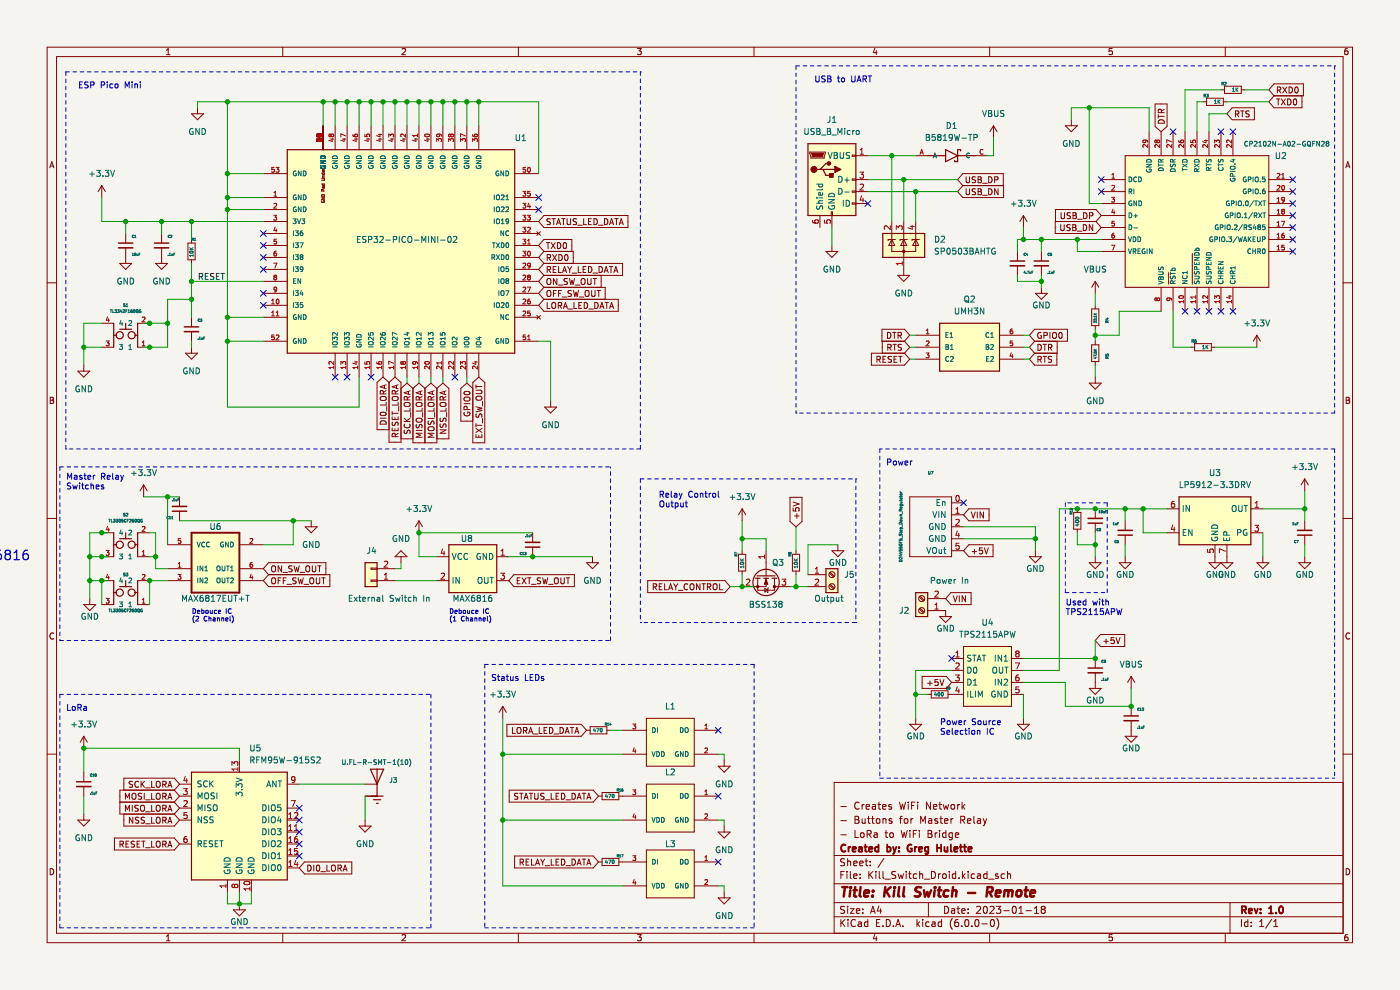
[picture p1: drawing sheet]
<svg xmlns="http://www.w3.org/2000/svg" width="297mm" height="210mm" viewBox="0 0 297 210" stroke-linecap="round" stroke-linejoin="round" font-family="sans-serif">
<path d="M0 0h296.9v210h-296.9z" fill-rule="evenodd" fill="#f5f4ef" stroke="#f5f4ef" stroke-width=".21"/>
<g fill="none" stroke="#840000" stroke-width=".21">
<path d="M10 10h276.9v190h-276.9zM12 12h272.9v186h-272.9zM35.3 11.6h.8M35.3 10.7l.4-.4v1.3M60 10v2M85.3 10.4l.5-.1 .2 .4-.8 .9h.8M110 10v2M135.2 10.3h.8l-.4 .5 .4 .1v.6l-.2 .1-.6-.1M160 10v2M185.6 10.2l-.3 1h.8M185.9 10.7v.9M209.9 10v2"/>
<path d="M235.9 10.3h-.6v.6h.6v.6l-.1 .1-.5-.1M259 19.1h.8M259.8 18.3h3.5v1.5h-3.5zM259.9 10v2M263.3 19.1h.8M270.3 17.8h6.2v2.5h-6.2l-1.1-1.2zM271 19.1h.6v-.5l-.6-.1v1.2M271.3 19.1l.4 .6M272.1 18.5l.9 1.2M273 18.5l-.9 1.2M273.5 18.5a.64 .64 0 0 1 .7 .6 .64 .64 0 0 1-.7 .6zM274.8 18.6l.2-.1a.68 .68 0 0 1 .4 .6 .68 .68 0 0 1-.4 .6l-.3-.5z"/>
<path d="M285.9 10.3l-.4 .1-.2 .2v.7l.2 .3 .4-.1v-.6l-.4-.1-.2 .2M10.6 35.6l.4-1.3 .4 1.3M10.7 35.2h.6M21.6 39.4l-.8 1.2M21.6 39.4v2.5M21.6 39.4l.7 1.2M40.6 24.1h2.6l-1.3 1.3zM41.9 22.9v1.2M55.9 36.8h5M68.2 37.9l.6 .1-.1 .3h-.5M68.2 36.7h.6v.3h-.3v-.3M68.2 39h.6v.3h-.3"/>
<path d="M68.4 35.7l.1 .1M68.4 37.6h.4M68.4 35.9h.4M68.5 39v.3M68.5 39.3h.1M68.5 35.8v.1M68.5 35.9h.1M68.6 26.7v5.1M68.6 39.6v.3l.2-.1v-.2h-.3v.3M68.8 36.2v.3l-.3-.1v-.2h.1v.3M68.8 37.3h-.3v.3M71.1 26.7v5.1"/>
<path d="M73.6 26.7v5.1M76.2 26.7v5.1M78.7 26.7v5.1M81.3 26.7v5.1M83.8 26.7v5.1M86.3 26.7v5.1M88.9 26.7v5.1M91.4 26.7v5.1M94 26.7v5.1M96.5 26.7v5.1M99 26.7v5.1M101.6 26.7v5.1"/>
<path d="M109.2 36.8h5.1M171.8 32.3h3.3v.2l-.3 1h-2.8zM180.8 32.9h.8v.2h-.8zM180.8 38h.8v.2h-.8zM181.6 33h2.5M181.6 38.1h2.5M194.3 33h2.5M204.3 39.4h8.6v2.5h-8.6l-1.2-1.3zM204.3 39.4l-1.2-1.3 1.2-1.3h8.5v2.6M205 37.5v1l.2 .3 .4-.1 .1-.2v-1M207 37.6l-.5-.1-.3 .2 .1 .3 .6 .3v.3l-.7 .1M207 33h2.5"/>
<path d="M207.5 38.1h.4M207.5 37.5h.4l.3 .2-.3 .4 .3 .1v.3l-.2 .3h-.5zM208.5 38.9h.9M209.7 37.5a.64 .64 0 0 1 .8 .6 .64 .64 0 0 1-.8 .7zM210.8 26.7l-.8 1.2M210.8 26.7v2.5M210.8 26.7l.7 1.2M211 38.2l.6-.1 .1-.5-.7-.1v1.3M226 26.7h2.5l-1.2 1.2zM227.3 25.4v1.3M233.6 38.1h5.1M238.7 33h30.5v28h-30.5z"/>
<path d="M243.8 27.9v5.1M245 22.1h2.6v4.7l-1.3 1.1-1.3-1.1zM245.7 24.3v.7M245.7 24.7h1.3M245.9 25.5a.66 .66 0 0 1 .7-.1 .66 .66 0 0 1 .4 .7h-1.3zM246.3 27.9v5.1M246.4 23.9l-.1-.6-.5-.1-.1 .7h1.3M247 23.2l-.6 .4M248.9 27.9v5.1M251.4 27.9v5.1M253.9 27.9v5.1M255.2 21.6h.8"/>
<path d="M256 20.8h3.5v1.6h-3.5zM256.5 27.9v5.1M259 27.9v5.1M259.5 21.6h.8M261.4 22.9h4.7v2.5h-4.7l-1.1-1.3zM261.6 27.9v5.1M262.1 24.2l.6-.1 .1-.4-.7-.2v1.3M262.4 24.2l.4 .6M263.2 23.5h.7M263.5 23.5v1.3M265 23.6l-.7 .1v.3l.6 .3 .1 .3-.2 .2-.5-.1M269.2 38.1h5"/>
<path d="M270.3 20.3l-1.1 1.3 1.1 1.3h5.9v-2.6M270.8 21h.7M271.2 21v1.3M271.8 21l.9 1.3M272.7 21l-.9 1.3M273.2 21a.64 .64 0 0 1 .7 .6 .64 .64 0 0 1-.7 .7zM274.5 21.1l.2-.1a.68 .68 0 0 1 .4 .6 .68 .68 0 0 1-.4 .7l-.3-.5zM285.5 35.6l.4-1.3 .5 1.3M285.6 35.2h.6M10 60h2M25.4 55.9h2.5l-1.2 1.2zM26.7 49.5v2.1"/>
<path d="M26.7 52.6v3.3M33 55.9h2.6l-1.3 1.2zM34.3 49.5v2.1M34.3 52.6v3.3M39.9 51.6h1.5v3.5h-1.5zM40.6 50.8v.8M40.6 55.1v.8M55.9 52.1h5M55.9 41.9h5M55.9 44.4h5M55.9 59.7h5M55.9 57.1h5"/>
<path d="M55.9 47h5M55.9 54.6h5M55.9 49.5h5M68.2 41.9h.6l-.6 .4h.6M68.2 40.2v.3h.6M68.2 42.6a.29 .29 0 0 0 .3 .4 .29 .29 0 0 0 .3-.4l-.2 .1M68.3 40.2h-.1M68.3 40.2h.2v.3M68.3 41.3a.33 .33 0 0 1 .4 0 .33 .33 0 0 1 .1 .3h-.6zM109.2 52.1h5.1M109.2 41.9h5.1M109.2 44.4h5.1"/>
<path d="M109.2 59.7h5.1M109.2 57.1h5.1M109.2 47h5.1M109.2 54.6h5.1M109.2 49.5h5.1M113.9 49.1l.8 .8M114.3 52.1l1.1-1.3h5.9v2.5M114.3 59.7l1.1 1.3M114.3 54.6l1.1 1.3M114.3 57.1l1.1 1.3M114.3 52.1l1.1 1.2M114.7 49.1l-.8 .8"/>
<path d="M115.4 53.3h6.2v2.6M115.4 45.7h17.8v2.6h-17.8l-1.1-1.3zM115.4 55.9h16.7v2.5h-16.7M115.4 58.4l-1.1 1.3M115.4 53.3l-1.1 1.3M115.4 55.9l-1.1 1.2M115.9 51.5h.7M116.1 54.7l.6-.1v-.5l-.6-.1v1.3M116.1 57.2l.6-.1v-.4l-.6-.2v1.3M116.1 59.3l.2-.2a.43 .43 0 0 1 .6 .4v.4a.42 .42 0 0 1-.5 .5 .42 .42 0 0 1-.4-.5zM116.3 51.5v1.2M116.4 54.7l.4 .6"/>
<path d="M116.4 57.2l.4 .6M116.7 46.4l-.6 .1v.4l.5 .2 .1 .3-.2 .3-.5-.1M116.9 51.5l.9 1.2M117.1 46.4h.7M117.2 54l.9 1.3M117.4 57.1h.4M117.5 46.4v1.3M117.8 51.5l-.9 1.2M118 56.5h-.6v1.3h.6M118.1 47.7l.4-1.3 .4 1.3M118.1 54l-.9 1.3M118.1 59.1v1.2l-.7-1.2v1.2"/>
<path d="M118.2 47.3h.6M118.3 51.5a.64 .64 0 0 1 .7 .6 .64 .64 0 0 1-.7 .6zM118.5 56.5v1.3h.6M118.6 54a.64 .64 0 0 1 .7 .6 .64 .64 0 0 1-.7 .7zM119.2 46.4h.7M119.3 57.8l.5-1.3 .4 1.3M119.5 57.4h.6M119.5 46.4v1.3M119.6 51.6l.2-.1a.68 .68 0 0 1 .4 .6 .68 .68 0 0 1-.4 .6l-.3-.5zM119.9 54.1l.2-.1a.68 .68 0 0 1 .4 .6 .68 .68 0 0 1-.4 .7l-.3-.5zM120.3 46.4v1l.3 .3h.2l.2-.3v-1M120.4 59.1h-.5l-.3 .2 .2 .3 .5 .3v.3l-.7 .1"/>
<path d="M120.4 56.5l.5 .7M120.8 59.1l.3 1.2 .2-.9 .3 .9 .3-1.2M120.9 57.2v.6M121.3 56.5l-.4 .7M121.4 57.9h1M122.3 46.4l-.7 .1v.4l.6 .2 .1 .3-.2 .3-.5-.1M122.6 47.8h.9M122.7 56.5v1.3h.6M123.3 59.3l.3-.2a.43 .43 0 0 1 .5 .4v.4a.42 .42 0 0 1-.4 .5 .42 .42 0 0 1-.4-.5zM123.7 57.1h.4M123.8 46.4v1.3h.6M124.3 56.5h-.6v1.3h.6"/>
<path d="M124.7 59.1v1l.2 .2h.2l.3-.2v-1M124.8 47h.5M124.8 56.5a.64 .64 0 0 1 .8 .7 .64 .64 0 0 1-.8 .6zM125.5 46.4h-.7v1.3h.7M125.8 59.1h.7M125.8 57.9h1M126 46.4a.64 .64 0 0 1 .7 .6 .64 .64 0 0 1-.7 .7zM126.2 59.1v1.2M127 47.8h.9M127.1 56.5a.64 .64 0 0 1 .7 .7 .64 .64 0 0 1-.7 .6zM127.5 58.4v2.6M128.2 57.8l.4-1.3 .4 1.3"/>
<path d="M128.2 46.4a.64 .64 0 0 1 .8 .6 .64 .64 0 0 1-.8 .7zM128.3 57.4h.6M129.3 56.5h.7M129.3 47.7l.4-1.3 .5 1.3M129.4 47.3h.6M129.6 56.5v1.3M130.2 57.8l.5-1.3 .4 1.3M130.3 57.4h.7M130.4 46.4h.7M130.8 46.4v1.3M131.4 47.7l.4-1.3 .4 1.3M131.5 47.3h.6"/>
<path d="M173.9 45.7v2.6M175.2 53.3h2.6l-1.3 1.3zM176.4 45h.2v.7h-.2zM176.5 45.7v2.6M176.5 52.1v1.2M180.8 40.5h.8v.3h-.8zM180.8 43.1h.8v.2h-.8zM181.6 43.2h2.5M181.6 40.6h2.5M189.2 47v6.3h5.1v-6.3M189.2 50.8l.6 1.3h-1.3zM189.9 50.8h-1.5v.3"/>
<path d="M190.5 58.4h2.5l-1.3 1.3zM191.7 47v11.4M191.7 50.8l.7 1.3h-1.3zM192.5 50.8h-1.5v.3M194.3 50.8l.6 1.3h-1.3zM195 50.8h-1.5v.3M205 40v1.1l.2 .2 .4-.1 .1-.1v-1.1M207 40.1l-.5-.1-.3 .3 .1 .3 .6 .2v.4h-.7M207.5 40.6h.4M207.5 40h.4l.3 .3-.3 .3 .3 .2v.3l-.2 .2h-.5zM208.5 41.4h.9M209.7 40a.64 .64 0 0 1 .8 .7 .64 .64 0 0 1-.8 .6z"/>
<path d="M211.7 40v1.3l-.7-1.3v1.3M215.8 53.3v2.1M215.8 56.4v2M217.1 45.7l-.7 1.3M217.1 45.7v2.6M217.1 45.7l.8 1.3M220.9 53.3v2.1M220.9 56.4v2M225 47.7v1l.3 .2h.2l.3-.2v-1M225.1 45.1v1l.2 .3h.3l.2-.3v-1M227 47.7l-.6 .1v.3l.5 .3 .1 .3-.2 .2h-.5M227.1 45.2l-.5-.1-.2 .3 .1 .3 .5 .2v.4h-.6"/>
<path d="M227.6 48.3h.4M227.6 47.7h.4l.2 .2-.2 .4 .2 .1 .1 .3-.2 .2h-.5zM227.6 45.7h.5M227.6 45.1h.5l.2 .3-.2 .3 .2 .1 .1 .3-.3 .3h-.5zM228.5 49h1M228.6 46.5h1M229.8 47.7a.64 .64 0 0 1 .7 .6 .64 .64 0 0 1-.7 .6zM229.9 45.1a.64 .64 0 0 1 .7 .6 .64 .64 0 0 1-.7 .7zM231.1 45.8l.6-.1 .1-.5-.7-.1v1.3M231.8 47.7v1.2l-.7-1.2v1.2M232.4 59.7l-.8 1.3M232.4 59.7v2.5"/>
<path d="M232.4 59.7l.7 1.3M232.5 47h-8.6v2.5h8.6l1.1-1.2M232.5 47l1.1 1.3M233.6 53.3h5.1M233.6 50.8h5.1M233.6 48.3h5.1M233.6 45.7h5.1M233.6 43.2h5.1M233.6 40.6h5.1M233.6 45.7l-1.1-1.3h-8.6v2.6M233.6 45.7l-1.1 1.3M247.9 57.8v2.5"/>
<path d="M252.9 53.8v6.5M269.2 53.3h5M269.2 50.8h5M269.2 48.3h5M269.2 45.7h5M269.2 43.2h5M269.2 40.6h5M284.9 60h2M16.5 78.7h2.5l-1.2 1.3zM17.8 77.5v1.2M21.6 73.7h2.5M21.6 68.6h2.5"/>
<path d="M29.2 73.7h2.5M29.2 68.6h2.5M39.4 74.9h2.5l-1.3 1.3zM40.6 67.3v2M40.6 70.3v2.1M40.6 73.7v1.2M55.9 64.8h5M55.9 67.3h5M55.9 62.2h5M55.9 72.4h5M71.1 74.9v5.1M73.6 74.9v5.1"/>
<path d="M76.2 74.9v5.1M78.7 74.9v5.1M81.3 74.9v5.1M81.3 80l-1.3 1.1v10h2.5M81.3 80l1.2 1.1M83.8 80l1.3 1.1v12.7h-2.6v-12.7M83.8 74.9v5.1M83.8 80l-1.3 1.1M86.3 74.9v5.1M88.9 74.9v5.1M91.4 74.9v5.1M94 74.9v5.1"/>
<path d="M96.5 74.9v5.1M99 74.9v5.1M101.6 74.9v5.1M109.2 64.8h5.1M109.2 67.3h5.1M109.2 62.2h5.1M109.2 72.4h5.1M113.9 66.9l.8 .8M114.3 62.2l1.1 1.3M114.7 66.9l-.8 .8M115.4 61h13v2.5M115.4 63.5h15.8v2.5h-15.8l-1.1-1.2"/>
<path d="M115.4 63.5l-1.1 1.3M115.4 61l-1.1 1.2M116.1 61.8l.2-.2a.43 .43 0 0 1 .6 .4v.5a.42 .42 0 0 1-.5 .4 .42 .42 0 0 1-.4-.4zM116.1 64.2v1.2h.6M117.1 64.3l.3-.1a.43 .43 0 0 1 .5 .4v.4a.42 .42 0 0 1-.4 .4 .42 .42 0 0 1-.5-.4zM117.4 62.2h.4M118 61.6h-.6v1.3M118.4 60.5h1M118.4 64.8h.6l.1-.5-.7-.1v1.2M118.5 62.2h.4M118.7 64.8l.5 .6M119.1 61.6h-.6v1.3"/>
<path d="M119.3 63h1M119.5 65.4l.5-1.2 .4 1.2M119.6 65.1h.7M120.5 65.5h1M121.2 61.7h-.6v.4l.5 .2 .1 .3-.2 .3-.5-.1M121.6 61.6l.3 1.3 .3-.9 .2 .9 .3-1.3M121.8 64.2v1.2h.6M122.1 60.5h.9M122.8 64.8h.4M122.9 63h1M123.4 64.2h-.6v1.2h.6M123.9 64.2a.64 .64 0 0 1 .8 .6 .64 .64 0 0 1-.8 .6z"/>
<path d="M124.2 61.8l.2-.2a.43 .43 0 0 1 .6 .4v.5a.42 .42 0 0 1-.5 .4 .42 .42 0 0 1-.4-.4zM124.9 65.5h1M125.5 61.6v1l.3 .3h.2l.2-.3v-1M126.2 64.2a.64 .64 0 0 1 .7 .6 .64 .64 0 0 1-.7 .6zM126.7 61.6h.7M127 61.6v1.3M127.3 65.4l.4-1.2 .4 1.2M127.4 65.1h.6M128.4 64.2h.7M128.7 64.2v1.2M129.3 65.4l.4-1.2 .5 1.2M129.4 65.1h.6"/>
<path d="M184.9 74.9h7l1.1 1.3-1.1 1.3h-7zM186 76.3l.6-.1 .1-.5-.7-.1v1.3M186.3 76.3l.5 .6M187.1 69.8h4.8l1.1 1.3-1.1 1.3h-4.8zM187.2 72.4v2.5M187.3 76.2h.4M187.9 75.6h-.6v1.3h.6M188.3 70.5a.64 .64 0 0 1 .7 .6 .64 .64 0 0 1-.7 .7zM188.3 73.7h.6l.1-.5-.7-.2v1.3M188.6 73.7l.5 .6M189.1 75.6l-.6 .1v.4l.5 .2 .1 .3-.2 .3-.5-.1M189.4 70.5h.7"/>
<path d="M189.4 73h.8M189.7 76.2h.4M189.7 70.5v1.3M189.8 73v1.3M190.3 75.6h-.6v1.3h.6M190.5 71.2l.6-.1 .1-.5-.7-.1v1.3M190.6 75.6h.8M190.8 71.2l.4 .6M191 75.6v1.3M191.2 73.1l-.4-.1-.3 .3 .1 .3 .6 .2v.4l-.7 .1M191.9 72.4l1.1 1.3-1.1 1.2M194.3 71.1h5"/>
<path d="M194.3 73.7h5M194.3 76.2h5M212 71.1h5.1M212 73.7h5.1M212 76.2h5.1M219.5 69.8h6.9v2.6h-6.9l-1.1-1.3zM219.5 72.4l-1.1 1.3 1.1 1.2M219.5 74.9l-1.1 1.3 1.1 1.3h4.7v-2.6M219.7 62.2h2.5l-1.3 1.3zM220.2 73a.64 .64 0 0 1 .7 .7 .64 .64 0 0 1-.7 .6zM220.2 76.3l.6-.1 .1-.5-.7-.1v1.3M220.5 76.3l.4 .6"/>
<path d="M220.9 70.6a.58 .58 0 0 0-.8 .6 .58 .58 0 0 0 .8 .5v-.5h-.2M220.9 61v1.2M221.3 73h.7M221.3 75.6h.7M221.5 71.2l.6-.1v-.5l-.6-.1v1.3M221.6 73v1.3M221.6 75.6v1.3M222.4 73.7h.6l.1-.5-.7-.2v1.3M222.7 73.7l.5 .6M222.7 70.5v1.3M223.1 75.6l-.7 .1v.4l.6 .2 .1 .3-.2 .3-.5-.1M223.3 70.7l.3-.2a.43 .43 0 0 1 .5 .4v.5a.42 .42 0 0 1-.4 .4 .42 .42 0 0 1-.4-.4z"/>
<path d="M224.3 72.4v2.5h-4.8M224.7 70.6l.2-.1a.68 .68 0 0 1 .5 .6 .68 .68 0 0 1-.5 .7l-.3-.5zM231.6 65.5h1.5v3.6h-1.5zM231.6 73.1h1.5v3.6h-1.5zM232.4 64.8v.7M232.4 69.1v.7M232.4 72.4v.7M232.4 76.7v.8M232.4 80v1.3M246.3 61v5M248.9 61v5M251.4 61v5"/>
<path d="M252.7 73.7h.7M253.4 72.9h3.6v1.5h-3.6zM253.9 61v5M256.5 61v5M257 73.7h.7M259 61v5M261.6 61v5M266.6 71.1l-.7 1.3M266.6 71.1v2.6M266.6 71.1l.8 1.3M10.7 84.3h.4l.2 .2-.2 .4 .2 .1 .1 .3-.2 .3h-.5zM10.7 84.9h.4"/>
<path d="M80.7 88.7h1.2M80.7 89.5a.68 .68 0 0 1 .8-.2 .68 .68 0 0 1 .4 .7h-1.2zM80.8 87.6a.61 .61 0 0 1 .7-.2 .61 .61 0 0 1 .4 .6 .75 .75 0 0 1-1.2-.3zM80.8 84.2l.7-.1a.42 .42 0 0 1 .4 .4 .42 .42 0 0 1-.4 .5h-.4a.43 .43 0 0 1-.4-.3 .43 .43 0 0 1 .1-.5zM81.3 83.6v-.6l-.5-.1-.1 .7h1.2M81.6 81.7v.7M81.9 85.3v.6h-1.2M81.9 82.8l-.6 .5M81.9 81.6l-1.2 .5 1.2 .4M82 86.2v1M83.2 90.8v.6h1.3v-.6M83.2 87.3v.7"/>
<path d="M83.2 88.4v.6h1.3v-.6M83.2 87.7h1.3M83.3 89.5v.7h.4l.2-.5 .3-.2 .3 .3-.1 .5M83.4 84.2l.6-.1a.42 .42 0 0 1 .5 .4 .42 .42 0 0 1-.5 .5h-.4a.43 .43 0 0 1-.4-.3 .43 .43 0 0 1 .2-.5zM83.8 88.6v.4M83.8 90.9v.5M83.9 92.6l-.1-.6h-.5l-.1 .6h1.3M83.9 83.6l-.1-.6-.5-.1-.1 .7h1.3M84.1 81.7v.7M84.5 91.9l-.6 .4M84.5 85.3v.6h-1.3M84.5 82.8l-.6 .5"/>
<path d="M84.5 81.6l-1.3 .5 1.3 .4M84.6 86.2v1M85.1 82.4l1.2-1.1 1.3 1.1M85.1 93.1h2.5M85.7 89.4h1.3M85.7 88.7l.8 .7M85.8 91.2l.1 .7h.3l.3-.5 .3-.2 .2 .3-.1 .5M85.9 90a.56 .56 0 0 0 .5 .8 .56 .56 0 0 0 .5-.8M85.9 85.4h.7a.42 .42 0 0 1 .4 .4 .42 .42 0 0 1-.4 .4h-.4a.43 .43 0 0 1-.5-.3 .43 .43 0 0 1 .2-.5zM86.4 84.8l-.1-.6h-.4l-.2 .6h1.3M86.6 83v.6M87 86.6v.6h-1.3"/>
<path d="M87 88.7l-.7 .5M87 84.1l-.6 .4M87 82.9l-1.3 .4 1.3 .4M87.1 87.5v1M87.6 82.4l1.3-1.1 1.2 1.1M87.6 82.4v11.5h5.1v-11.5M88.3 91.3h1.2M88.3 88.9l.8-.2a.42 .42 0 0 1 .5 .4 .42 .42 0 0 1-.5 .4h-.4a.42 .42 0 0 1-.4-.2 .42 .42 0 0 1 0-.4zM88.3 90l.1 .7h.4l.2-.5 .3-.2 .2 .3v.5M88.5 85.4h.6a.42 .42 0 0 1 .5 .4 .42 .42 0 0 1-.5 .4h-.4a.43 .43 0 0 1-.4-.3 .43 .43 0 0 1 .2-.5zM88.9 84.8v-.6h-.5l-.1 .6h1.2M89.2 83v.6"/>
<path d="M89.5 91.9h-1.2l.9 .4-.9 .5h1.2M89.5 86.6v.6h-1.2M89.5 84.1l-.6 .4M89.5 82.9l-1.2 .4 1.2 .4M89.7 87.5v1M90.1 82.4v11.5M90.1 82.4l1.3-1.1 1.3 1.1M90.8 88.8h1.3M90.9 90.7l.8-.2a.42 .42 0 0 1 .4 .4 .42 .42 0 0 1-.4 .5h-.5a.42 .42 0 0 1-.4-.3 .42 .42 0 0 1 .1-.4zM90.9 89.3v.7h.4l.2-.6 .3-.1 .3 .2-.1 .5M91 85.4h.7a.42 .42 0 0 1 .4 .4 .42 .42 0 0 1-.4 .4h-.5a.43 .43 0 0 1-.4-.3 .43 .43 0 0 1 .2-.5zM91.5 84.8l-.1-.6h-.5l-.1 .6h1.3"/>
<path d="M91.7 83v.6M92.1 91.9h-1.3l.9 .4-.9 .5h1.3M92.1 86.6v.6h-1.3M92.1 84.1l-.6 .4M92.1 82.9l-1.3 .4 1.3 .4M92.2 87.5v1M92.7 82.4l1.3-1.1 1.2 1.1v10.7h-2.5M93.4 91.2h1.2l-1.2 .7h1.2M93.4 88.7l.1 .7h.3l.3-.6 .3-.1 .2 .2v.5M93.4 89.9l.1 .7h.3l.3-.6 .3-.1 .2 .3v.4M93.5 85.4h.7a.42 .42 0 0 1 .4 .4 .42 .42 0 0 1-.4 .4h-.4a.43 .43 0 0 1-.4-.3 .43 .43 0 0 1 .1-.5zM94 84.8v-.6h-.5l-.1 .6h1.2"/>
<path d="M94.3 83v.6M94.6 86.6v.6h-1.2M94.6 84.1l-.6 .4M94.6 82.9l-1.2 .4 1.2 .4M94.7 87.5v1M98.4 85.6h1.3M98.5 87.5a.58 .58 0 0 0 .6 .7 .58 .58 0 0 0 .5-.8h-.4v.3M98.5 84.4l.8-.2a.42 .42 0 0 1 .4 .5 .42 .42 0 0 1-.4 .4h-.4a.42 .42 0 0 1-.4-.2 .42 .42 0 0 1 0-.5zM98.6 83.1a.61 .61 0 0 1 .7-.2 .61 .61 0 0 1 .3 .7 .75 .75 0 0 1-1.2-.3zM99.1 86.9l-.1-.6-.4-.1-.2 .7h1.3M100.3 81.1l1.3-1.1 1.2 1.1v12.8h-2.5zM100.3 82.4l-1.3-1.1-1.2 1.1v6.9h2.5"/>
<path d="M101 82.8h1l.2 .2v.3l-.2 .2h-1M101 92.1v.7h1.2v-.7M101 81.6v.8M101 89.9v.7M101 90.9l1.2 .8M101 90.2h1.2M101 86.3l1.2 .3-.9 .2 .9 .3-1.2 .3M101 82h1.2M101 87.8l.1 .7h.4l.2-.6 .3-.1 .2 .2v.5M101.2 84.1l.6-.1a.42 .42 0 0 1 .5 .5 .42 .42 0 0 1-.5 .4h-.4a.43 .43 0 0 1-.4-.3 .43 .43 0 0 1 .2-.5zM101.6 92.3v.5M102.2 90.9l-1.2 .8"/>
<path d="M102.4 85.1v1M102.4 88.8v.9M115.5 86.3h2.6l-1.3 1.3zM116.8 85.1v1.2M231.1 81.3h2.5l-1.2 1.2zM285.6 84.3h.4l.3 .2-.3 .4 .3 .1v.3l-.2 .3h-.5zM285.6 84.9h.4M10 110h2M21.6 118.1h2.5M21.6 113h2.5M29.2 118.1h2.5M29.2 113h2.5"/>
<path d="M30.5 102.9l-.8 1.2M30.5 102.9v2.5M30.5 102.9l.7 1.2M35.6 115.6h5M38.1 105.4v2M38.1 108.4v2.1M50.8 115.6h5.1M64.8 111.7h2.5l-1.3 1.3zM66 110.5v1.2M85.1 118.1v1.3M85.1 116.8l1.2 1.3h-2.5zM88.9 110.5l-.8 1.2"/>
<path d="M88.9 110.5v2.5M88.9 110.5l.7 1.2M92.7 118.1h2.5M105.4 118.1h2.5M113 113v2M113 116.1v2M124.4 119.4h2.6l-1.3 1.2zM125.7 118.1v1.3M156.7 117.6h1.5v3.5h-1.5zM157.4 107.9l-.7 1.3M157.4 107.9v2.6M157.4 116.8v.8"/>
<path d="M157.4 107.9l.8 1.3M162.5 116.8v5.4M167.6 105.5h2.5v5.1l-1.2 1.1-1.3-1.1zM168.1 117.6h1.5v3.5h-1.5zM168.3 107.8v.6h.6l-.1-.6h.6l.1 .1-.1 .5M168.3 106.5l1.2 .4-1.2 .4M168.6 109.4h.9M168.9 116.8v.8M169 109v.9M176.5 116.8h2.5l-1.2 1.3zM177.8 115.6v1.2M193 105.4h8.9v12.7h-8.9z"/>
<path d="M201.9 111.7h2.5M201.9 106.7h2.5M201.9 109.2h2.5M201.9 114.3h2.5M201.9 116.8h2.5M205.5 115.5h5.2v2.6h-5.2l-1.1-1.3zM205.5 107.9h4.3v2.6h-4.3l-1.1-1.3zM206 108.6l.5 1.3 .4-1.3M206.2 117h1M206.7 116.5v1M207.3 108.6v1.3M208.4 116.2h-.6l-.1 .6h.6l.1 .6-.2 .1-.5-.1"/>
<path d="M208.6 108.6v1.3l-.7-1.3v1.3M208.8 116.2l.5 1.3 .4-1.3M218.4 118.1h2.5l-1.2 1.3zM219.7 116.8v1.3M227.8 108.7h1.5v3.5h-1.5zM228.5 107.9v.8M228.5 112.2v.8M231.1 119.4h2.5l-1.2 1.2zM232.4 107.9v2.1M232.4 111v2M232.4 118.1v1.3M237.4 119.4h2.6l-1.3 1.2z"/>
<path d="M238.7 110.5v2M238.7 113.5v2.1M238.7 118.1v1.3M247.6 113h2.5M247.6 107.9h2.5M256.5 119.4h5.1l-1.3 1.2-1.3-1.2-1.3 1.2zM257.7 115.6v3.8M260.3 115.6v3.8M265.4 113h2.5M265.4 107.9h2.5M266.6 119.4h2.6l-1.3 1.2zM267.9 118.1v1.3"/>
<path d="M275.5 119.4h2.6l-1.3 1.2zM276.8 101.6l-.8 1.3M276.8 101.6v2.5M276.8 110.5v2M276.8 113.5v2.1M276.8 118.1v1.3M276.8 101.6l.8 1.3M284.9 110h2M11.4 134.4a.58 .58 0 0 0-.8 .5 .58 .58 0 0 0 .8 .5M17.8 128.2h2.5l-1.3 1.3zM19 127v1.2M21.6 128.2h2.5"/>
<path d="M21.6 123.2h2.5M29.2 128.2h2.5M29.2 123.2h2.5M35.6 120.6h5M35.6 123.2h5M50.8 120.6h5.1M50.8 123.2h5.1M55.9 120.6l1.1-1.2h12.1v2.5M55.9 120.6l1.1 1.3M57 121.9h13v2.5h-13l-1.1-1.2M57 121.9l-1.1 1.3M57.7 122.7l.2-.1a.43 .43 0 0 1 .6 .4v.4a.42 .42 0 0 1-.5 .5 .42 .42 0 0 1-.4-.5z"/>
<path d="M57.7 120.2l.2-.2a.43 .43 0 0 1 .6 .4v.5a.42 .42 0 0 1-.5 .4 .42 .42 0 0 1-.4-.4zM59 123.2h.4M59.6 122.6h-.6v1.2M59.7 120v1.3l-.7-1.3v1.3M60 121.4h1M60.1 123.2h.4M60.7 122.6h-.6v1.2M60.9 124h.9M62 120.1l-.5-.1-.3 .3 .2 .3 .5 .2v.4h-.7M62.4 120l.3 1.3 .2-.9 .3 .9 .3-1.3M62.8 122.6l-.7 .1v.3l.6 .3 .1 .3-.2 .2h-.5M63.2 122.6l.3 1.2 .3-.9 .2 .9 .3-1.2"/>
<path d="M63.7 121.4h.9M64.5 124h1M64.9 120.2l.3-.2a.43 .43 0 0 1 .5 .4v.5a.42 .42 0 0 1-.4 .4 .42 .42 0 0 1-.4-.4zM65.8 122.7l.2-.1a.43 .43 0 0 1 .6 .4v.4a.42 .42 0 0 1-.5 .5 .42 .42 0 0 1-.4-.5zM66.3 120v1.1l.2 .2h.2l.3-.2v-1.1M67.1 122.6v1l.2 .2h.3l.2-.2v-1M67.4 120h.7M67.8 120v1.3M68.3 122.6h.7M68.6 122.6v1.2M78.7 120.5h1.3v.3h-1.3zM78.7 123h1.3v.3h-1.3z"/>
<path d="M80 120.6h3.8M80 123.2h3.8M92.7 123.2h2.5M105.4 123.2h2.5M109 121.9h12.9v2.5h-12.9l-1.1-1.2zM109.7 123.2h.5M110.3 122.6h-.6v1.2h.6M110.8 122.6l.8 1.2M111.6 122.6l-.8 1.2M111.9 122.6h.7M112.3 122.6v1.2M112.8 124h.9"/>
<path d="M114.7 122.6l-.7 .1v.3l.6 .3 .1 .3-.3 .2h-.4M115.1 122.6l.3 1.2 .3-.9 .2 .9 .3-1.2M116.4 124h1M117.7 122.7l.2-.1a.43 .43 0 0 1 .5 .4v.4a.42 .42 0 0 1-.4 .5 .42 .42 0 0 1-.4-.5zM119 122.6v1l.2 .2h.3l.2-.2v-1M120.1 122.6h.8M120.5 122.6v1.2M137.4 123.2h16.4l1.1 1.2-1.1 1.3h-16.4zM138.6 124.5l.6-.1v-.4l-.6-.2v1.3M138.9 124.5l.4 .6M139.8 124.4h.5M140.5 123.8h-.7v1.3h.7"/>
<path d="M141 123.8v1.3h.6M141.8 125.1l.5-1.3 .4 1.3M142 124.7h.6M142.9 123.8l.5 .7M143.4 124.5v.6M143.8 123.8l-.4 .7M143.9 125.2h1M145.9 124a.56 .56 0 0 0-.8 .5 .56 .56 0 0 0 .8 .5M146.4 124l.3-.2a.43 .43 0 0 1 .5 .5v.4a.42 .42 0 0 1-.4 .4 .42 .42 0 0 1-.4-.4zM148.5 123.8v1.3l-.7-1.3v1.3M148.9 123.8h.7M149.3 123.8v1.3"/>
<path d="M150.1 124.5l.6-.1v-.4l-.6-.2v1.3M150.4 124.5l.4 .6M151.3 124l.3-.2a.43 .43 0 0 1 .5 .5v.4a.42 .42 0 0 1-.4 .4 .42 .42 0 0 1-.4-.4zM152.7 123.8v1.3h.6M157.4 121.1v.8M160.7 122.7v2.5h3.6v-2.5M162.3 124.8l.6 .4-.6 .4zM162.5 122.7v1.7h-5.1M163 124.7l-.2 1M164.3 124.4h3.3M168.9 121.1v.8M171.4 124.4h3.8"/>
<path d="M171.4 121.9h3.8M176 124.1l.8 .8M176 121.6l.8 .8M176.1 123.9l.9 .9M176.1 121.4l.9 .8M195 126.6l.9 .9M195 129.2l.9 .8M195.2 126.5l.9 .8M195.2 129l.9 .8M196.8 129.5h3.8v1.3M196.8 127h3.8M199.3 130.8h2.6l-1.3 1.3z"/>
<path d="M201.7 125.7h4.3v2.5h-4.3l-1.1-1.2zM201.9 139.7h2.5M202.2 126.4l.5 1.2 .4-1.2M203.5 126.4v1.2M204.4 137.1h10.2v12.7h-10.2zM204.8 126.4v1.2l-.7-1.2v1.2M214.6 139.7h2.5M232.4 139.7v2M233.5 134.6h5.1v2.5h-5.1l-1.1-1.2zM234.2 136h.9M234.6 135.6v.9M236.3 135.3h-.6v.6l.6-.1v.6l-.1 .1-.5-.1"/>
<path d="M236.8 135.3l.4 1.2 .4-1.2M286.3 134.4a.58 .58 0 0 0-.8 .5 .58 .58 0 0 0 .8 .5M10 160h2M17.8 156.2v2.5M17.8 156.2l-.8 1.2M17.8 156.2l.7 1.2M106.7 149.8l-.8 1.3M106.7 149.8v2.6M106.7 149.8l.7 1.3M107.5 153.6h15.8l1.1 1.3-1.1 1.3h-15.8zM108.7 154.3v1.3h.6M109.7 154.5l.3-.2a.43 .43 0 0 1 .5 .4v.5a.42 .42 0 0 1-.4 .4 .42 .42 0 0 1-.4-.4z"/>
<path d="M111.1 155l.6-.1v-.5l-.6-.1v1.3M111.4 155l.4 .6M112.2 155.6l.4-1.3 .4 1.3M112.3 155.2h.6M113.1 155.7h1M114.4 154.3v1.3h.6M115.4 154.9h.4M116 154.3h-.6v1.3h.6M116.6 154.3a.64 .64 0 0 1 .7 .6 .64 .64 0 0 1-.7 .7zM117.5 155.7h1M118.8 154.3a.64 .64 0 0 1 .7 .6 .64 .64 0 0 1-.7 .7zM119.9 155.6l.4-1.3 .4 1.3"/>
<path d="M120 155.2h.6M121 154.3h.7M121.3 154.3v1.3M122 155.6l.4-1.3 .4 1.3M122.1 155.2h.6M124.4 154.9h.8M125.2 154.1h3.5v1.6h-3.5zM128.7 154.9h.8M132 154.9h5.1M132 160h5.1M137.1 152.4h10.2v10.1h-10.2zM147.3 154.9h5.1"/>
<path d="M147.3 160h5.1M193 153.6h2.5l-1.2 1.3zM194.3 152.4v1.2M195.6 143.5h5.2l1.1 1.3-1.1 1.2h-5.2zM196.8 147.3h.8M196.8 144.9h1M197.3 144.5v.9M197.6 146.5h3.5v1.6h-3.5zM199 144.1h-.6l-.1 .7 .6-.1 .1 .6-.2 .1-.5-.1M199.4 144.1l.4 1.3 .4-1.3M201.1 147.3h3.3M201.9 142.2h2.5"/>
<path d="M201.9 144.8h2.5M214.6 147.3h2.5M214.6 142.2h2.5M214.6 144.8h2.5M215.8 153.6h2.6l-1.3 1.3zM217.1 152.4v1.2M231.1 146h2.5l-1.2 1.3zM232.4 142.7v3.3M238.7 156.2h2.5l-1.2 1.2zM240 143.5l-.8 1.3M240 143.5v2.5M240 149.8v2.1"/>
<path d="M240 152.9v3.3M240 143.5l.7 1.3M284.9 160h2M16.5 174h2.5l-1.2 1.2zM17.8 163.8v2M17.8 166.8v2.1M17.8 172.7v1.3M24.3 177.8h12.7l1.1 1.2-1.1 1.3h-12.7zM25.4 170.1h11.6M25.5 179.1l.6-.1v-.4l-.6-.2v1.3M25.8 179.1l.4 .6M26.3 172.7v2.5h10.7l1.1-1.2"/>
<path d="M26.6 169.5v-1.2l.4 .9 .5-.9v1.2M26.6 172.1v-1.3l.4 .9 .5-.9v1.3M26.7 179h.5M27.3 178.4h-.6v1.3h.6M28.1 170.8v1.3M28.1 168.5l.2-.2a.43 .43 0 0 1 .5 .4v.4a.42 .42 0 0 1-.4 .5 .42 .42 0 0 1-.4-.5zM28.1 165.8l-.6 .1v.3l.5 .3 .1 .3-.2 .2-.5-.1M28.2 173.4v1.2l-.7-1.2v1.2M28.5 178.5l-.6 .1v.3l.5 .3 .1 .3-.2 .2-.5-.1M29.1 179h.4M29.3 170.9h-.6v.4l.5 .2 .1 .3-.2 .3-.5-.1M29.4 165.9a.56 .56 0 0 0-.8 .5 .56 .56 0 0 0 .8 .5"/>
<path d="M29.4 173.4l-.6 .1v.3l.5 .3 .1 .3-.2 .2h-.5M29.7 178.4h-.6v1.3h.6M29.9 171l.2-.2a.43 .43 0 0 1 .6 .4v.5a.42 .42 0 0 1-.5 .4 .42 .42 0 0 1-.4-.4zM29.9 165.7v1.3M30.1 178.4h.7M30.1 168.3l-.7 .1v.4l.5 .2 .2 .3-.3 .2h-.5M30.1 166.3l.6 .7M30.4 178.4v1.3M30.6 168.3v1.2M30.7 173.4l-.7 .1v.3l.5 .3 .2 .3-.3 .2h-.5M30.7 165.7l-.8 .8M30.9 169.7h1"/>
<path d="M30.9 179.8h1M30.9 172.2h1M30.9 174.7h1M30.9 167.1h1M32.2 173.4v1.2h.6M32.2 178.4v1.3h.6M32.2 165.7v1.3h.6M32.2 168.3v1.2h.6M32.2 170.8v1.3h.6M33.2 171l.2-.2a.43 .43 0 0 1 .6 .4v.5a.42 .42 0 0 1-.4 .4 .42 .42 0 0 1-.5-.4zM33.2 173.5l.2-.1a.43 .43 0 0 1 .6 .4v.4a.42 .42 0 0 1-.4 .4 .42 .42 0 0 1-.5-.4zM33.2 178.6l.2-.2a.43 .43 0 0 1 .6 .5v.4a.42 .42 0 0 1-.4 .4 .42 .42 0 0 1-.5-.4z"/>
<path d="M33.2 165.9l.2-.2a.43 .43 0 0 1 .6 .5v.4a.42 .42 0 0 1-.4 .4 .42 .42 0 0 1-.5-.4zM33.3 168.3h.1a.43 .43 0 0 1 .6 .4v.4a.42 .42 0 0 1-.4 .5 .42 .42 0 0 1-.5-.5zM34.5 179.1l.6-.1 .1-.4-.7-.2v1.3M34.5 166.4l.6-.1 .1-.4-.7-.2v1.3M34.5 168.9h.6l.1-.5-.7-.1v1.2M34.5 171.5l.6-.1 .1-.5-.7-.1v1.3M34.5 174h.6l.1-.5-.7-.1v1.2M34.8 179.1l.5 .6M34.8 171.5l.5 .6M34.8 174l.5 .6M34.8 168.9l.5 .6M34.8 166.4l.5 .6"/>
<path d="M35.6 179.7l.4-1.3 .5 1.3M35.6 172.1l.4-1.3 .5 1.3M35.6 174.6l.4-1.2 .5 1.2M35.6 169.5l.4-1.2 .5 1.2M35.6 167l.4-1.3 .5 1.3M35.7 179.3h.6M35.7 171.7h.6M35.7 174.3h.6M35.7 169.2h.6M35.7 166.6h.6M37 167.6h-11.6v5.1h11.6M37 170.1l1.1 1.3"/>
<path d="M37 172.7l1.1 1.3M37 167.6l1.1 1.3M38.1 174h2.5M38.1 179h2.5M38.1 171.4h2.5M38.1 168.9h2.5M38.1 166.3h2.5M38.1 171.4l-1.1 1.3M38.1 166.3l-1.1-1.2h-10.7v2.5M38.1 168.9l-1.1 1.2M38.1 166.3l-1.1 1.3M50.8 161.3v2.5"/>
<path d="M60.9 174h2.6M60.9 176.5h2.6M60.9 179h2.6M60.9 171.4h2.6M60.9 166.3h2.6M76.2 175.2h2.5l-1.2 1.3zM77.5 168.9h2.5M77.5 166.3h2.5M77.5 174v1.2M108 167.6h17.9l1.1 1.3-1.1 1.2h-17.9zM109.9 168.3l-.7 .1v.4l.5 .2 .2 .3-.3 .2h-.5M110.2 168.3h.7"/>
<path d="M110.6 168.3v1.2M111.2 169.5l.4-1.2 .4 1.2M111.3 169.2h.6M112.3 168.3h.7M112.6 168.3v1.2M113.4 168.3v1l.3 .2h.3l.2-.2v-1M115.4 168.3l-.6 .1v.4l.5 .2 .1 .3-.2 .2h-.5M115.7 169.7h.9M116.9 168.3v1.2h.6M118 168.9h.4M118.6 168.3h-.6v1.2h.6M119.1 168.3a.64 .64 0 0 1 .7 .6 .64 .64 0 0 1-.7 .6z"/>
<path d="M120.1 169.7h.9M121.3 168.3a.64 .64 0 0 1 .8 .6 .64 .64 0 0 1-.8 .6zM122.4 169.5l.5-1.2 .4 1.2M122.6 169.2h.6M123.5 168.3h.8M123.9 168.3v1.2M124.5 169.5l.4-1.2 .4 1.2M124.6 169.2h.6M127 168.9h.7M127.7 168.1h3.6v1.5h-3.6zM131.3 168.9h5.8M132 174h5.1"/>
<path d="M137.1 166.3h10.2v10.2h-10.2zM147.3 174h5.1M147.3 168.9h5.1M152.4 176.5h2.5l-1.3 1.3zM152.4 162.5h2.5l-1.3 1.3zM153.6 161.3v1.2M153.6 175.2v1.3M178.4 177.1h1.1M178.4 174.1h1.1M178.4 171.1h1.1M181.4 176.2v1.5h.7M181.4 173.2h.5l.3 .2-.3 .5 .3 .1v.4l-.2 .3h-.6z"/>
<path d="M181.4 173.9h.5M182.2 170.3a.71 .71 0 0 0-.9 .5 .71 .71 0 0 0 .7 .9l.2-.2M182.6 176.8l.2-.1 .4 .1 .1 .6-.1 .2-.4 .1-.2-.2zM182.9 173.7l.1 .9 .3 .1 .2-.2M182.9 170.7v1M183.3 170.7l-.4 .2M183.5 173.7v1M183.7 171.2l.8-.2-.1-.3h-.4l-.3 .2 .1 .7h.6M184 176.9h.7l.1-.2-.1-.4-.7-.1v1.5M184 173.7h.6M184.2 173.2v1.2l.4 .3M184.3 176.9l.5 .8"/>
<path d="M184.9 173.7h.6M185.1 173.2v1.2l.4 .3M185.1 170.7h.6v1M185.5 176.7h.5l.1 1M185.7 171l-.5 .1-.2 .2 .2 .4 .5-.1M186 173.8l.2-.1 .4 .1 .1 .6-.2 .2-.3 .1-.2-.2zM186.1 177l-.5 .1-.2 .2 .2 .4 .5-.1M186.2 170.7h.6M186.5 170.2v1.2l.3 .3M187.2 171.2l.8-.2-.1-.3h-.4l-.3 .2 .1 .7h.6M187.3 173.7v1M187.3 173.8l.2-.1h.4l.1 1"/>
<path d="M187.7 176.7h.6M188 176.2v1.2l.3 .3M188.8 176.8l.2-.1 .5 .1v.6l-.1 .2-.4 .1-.2-.2zM189.1 170.7h-.4l-.2 .2 .1 .2 .5 .1v.4h-.6M189.2 173.7h-.4l-.2 .2 .1 .2 .5 .1v.4h-.6M190.8 173.7h.6M190.8 170.2l.4 1.5 .3-1.1 .2 1.1 .4-1.5M191.2 176.2l.3 1.5 .3-1.1 .3 1.1 .4-1.5M191.4 173.2l-.4 .2v1.3M191.9 173.8l.2-.1 .4 .1 .1 .6-.1 .2-.4 .1-.2-.2zM192.7 170.2v.1M192.7 170.7v1"/>
<path d="M193 176.2v.1M193 176.7v1M193.2 173.7v1M193.4 170.9h.5M193.7 173.7l-.5 .2M193.7 176.9h.5M194.1 170.2h-.7v1.5M194.5 176.2h-.8v1.5M194.7 170.2v.1M194.7 170.7v1M195 176.2v.1M195 176.7v1"/>
<path d="M195.3 174.7v-1.5l.5 1 .5-1v1.5M196.9 176.2h.5l.3 .2-.3 .5 .3 .1v.4l-.2 .3h-.6zM196.9 176.9h.5M197 173.7h.6l.1 1M197.4 170.2v1.5l-.9-1.5v1.5M197.7 174l-.5 .1-.2 .2 .2 .4 .5-.1M198 171.2l.7-.2v-.3h-.5l-.2 .2 .1 .7h.6M198.4 176.7v1M198.8 176.7l-.4 .2M198.9 173.7h-.4l-.2 .2 .1 .2 .5 .1v.4h-.6M199.2 170.7h.5M199.3 176.2v.1"/>
<path d="M199.3 176.7v1M199.4 173.7h.6M199.4 170.2v1.2l.3 .3M199.6 173.2v1.2l.4 .3M200.1 170.7l.3 1 .3-.8 .3 .8 .2-1M200.4 174.2l.7-.2-.1-.3h-.4l-.2 .2 .1 .7h.5M200.7 176.7h-.5l-.2 .2 .1 .7h.6M200.7 176.2v1.5M201.7 173.7v1M201.8 170.8l.2-.1 .5 .1v.6l-.1 .2-.4 .1-.2-.2zM202 176.7v1.2l-.3 .2h-.3M202 176.7h-.4l-.3 .2 .2 .7h.5"/>
<path d="M202.2 173.7l-.5 .2M202.7 177.2l.7-.2-.1-.3h-.4l-.2 .2v.7h.6M203.2 170.7v1M203.6 170.7l-.4 .2M203.8 173.9h.7l.2-.2-.1-.4-.8-.1v1.5M204.1 170.2v1.5M204.2 173.9l.5 .8M204.2 171.1l.5 .6M204.7 170.7l-.6 .5M205.2 174.2l.8-.2-.1-.3h-.4l-.3 .2 .1 .7h.6M206.6 173.2v1.2l.2 .3M207.4 173.7h.6v1"/>
<path d="M208 174l-.5 .1-.2 .2 .2 .4 .5-.1M208.6 173.7l.4 1M209 174.7l-.4 .5M209.3 173.7l-.3 1M284.9 166h-107.9v32M10.7 184.3a.66 .66 0 0 1 .7 .6 .66 .66 0 0 1-.7 .7zM35.3 198.6l.4-.3v1.3M35.3 199.6h.8M48.2 186.7v2.5M49.5 193h2.6l-1.3 1.3zM50.8 186.7v2.5M50.8 191.7v1.3"/>
<path d="M53.3 186.7v2.5M60 198v2M60.9 184.1h2.6M60.9 181.6h2.6M64.6 182.8h10v2.6h-10l-1.1-1.3zM65.3 183.5a.64 .64 0 0 1 .7 .6 .64 .64 0 0 1-.7 .7zM66.6 183.5v1.3M67.2 183.6l.2-.1a.68 .68 0 0 1 .5 .6 .68 .68 0 0 1-.5 .7l-.3-.5zM68.1 184.9h.9M69.3 183.5v1.3h.6M70.4 183.7l.2-.2a.43 .43 0 0 1 .6 .4v.5a.42 .42 0 0 1-.5 .4 .42 .42 0 0 1-.4-.4zM71.7 184.2l.6-.1 .1-.5-.7-.1v1.3"/>
<path d="M72 184.2l.4 .6M72.8 184.8l.4-1.3 .4 1.3M72.9 184.4h.6M85.3 198.4l.5-.1 .2 .3-.8 1h.8M109.2 181.6h16.7l1.1 1.2-1.1 1.3h-16.7zM110 198v2M110.3 182.9l.6-.1 .1-.4-.7-.2v1.3M110.6 182.9l.5 .6M111.6 182.8h.4M112.2 182.2h-.6v1.3h.6M112.8 182.2v1.3h.6M113.6 183.5l.4-1.3 .5 1.3"/>
<path d="M113.7 183.1h.6M114.7 182.2l.4 .7M115.1 182.9v.6M115.5 182.2l-.4 .7M115.7 183.6h.9M116.9 182.2v1.3h.6M118 182.8h.4M118.6 182.2h-.6v1.3h.6M119.1 182.2a.64 .64 0 0 1 .7 .7 .64 .64 0 0 1-.7 .6zM120.1 183.6h.9M121.3 182.2a.64 .64 0 0 1 .8 .7 .64 .64 0 0 1-.8 .6zM122.4 183.5l.5-1.3 .4 1.3"/>
<path d="M122.6 183.1h.6M123.5 182.2h.8M123.9 182.2v1.3M124.5 183.5l.4-1.3 .4 1.3M124.6 183.1h.6M127 182.8h.7M127.7 182.1h3.6v1.5h-3.6zM131.3 182.8h5.8M132 187.9h5.1M135.2 198.3h.8l-.4 .4 .4 .2v.5l-.2 .2-.6-.2M137.1 180.3h10.2v10.2h-10.2zM147.3 182.8h5.1"/>
<path d="M147.3 187.9h5.1M152.4 190.5h2.5l-1.3 1.2zM153.6 189.2v1.3M160 198v2M177 194.5h107.9M177 191.5h107.9M177 187.5h107.9M177 181.5h107.9M178.4 185.6h.5M178.4 195v1.5M178.6 195.7l.6 .8M179.1 184.8h-.7v1.5"/>
<path d="M179.2 192.3l-.6-.1-.2 .2v.4l.6 .3 .2 .4-.3 .2h-.6M179.2 182.2l-.6-.1-.2 .2v.4l.6 .3 .2 .4-.3 .2h-.6M179.2 195l-.8 .9M179.7 184.8v.2M179.7 185.3v1M179.8 182.1v1.5M179.8 192.2v.2M179.8 192.7v1M179.8 182.8l.2-.2 .4 .1 .1 .9M179.9 195v.2M179.9 195.5v1M180.4 192.7h.8l-.8 1h.8"/>
<path d="M180.4 184.8v1.3l.2 .2M181.1 185.8l.7-.1-.1-.3-.4-.1-.2 .3 .1 .7h.5M181.1 183.1l.7-.1-.1-.3-.4-.1-.2 .3 .1 .7h.5M181.5 195.2a.71 .71 0 0 0-1 .5 .71 .71 0 0 0 .7 .8l.3-.1M181.7 193.2l.7-.1-.1-.3-.4-.1-.2 .3v.7h.6M182.1 195.6h.6v.9M182.4 183.1l.7-.1-.1-.3-.4-.1-.2 .3 .1 .7h.5M182.5 186.2v.1M182.5 185.4v.2M182.7 195.9l-.5 .1-.2 .2 .2 .3h.5M183 193.6v.1M183 192.8v.2"/>
<path d="M183.5 182.6h.6M183.7 182.1v1.3l.4 .2M184.1 195.6l-.4-.1-.3 .3 .1 .7h.6M184.1 195v1.5M184.3 184.8v1.5M184.5 185.5l.7 .8M184.6 183.5v.1M184.6 182.7v.2M184.7 193.7l.5-1.5 .5 1.5M184.8 193.3h.7M185.2 184.8l-.9 .9M185.6 198.2l-.3 .9h.8"/>
<path d="M185.8 184.8v.2M185.8 185.3v1M185.9 198.7v.9M186 195.8h.5M186.5 192.2l-.4 1h.9M186.5 184.8v1.3l.2 .2M186.7 195h-.7v1.5h.7M186.8 192.7v1M187.3 196.4v.1M187.3 184.8v1.3l.2 .2M187.5 182.1l-1.3 1.9M187.7 186.5h1.2"/>
<path d="M188 195a.76 .76 0 0 1 .9 .8 .76 .76 0 0 1-.9 .7zM189.5 196.4v.1M190 184.9l-.5-.1-.3 .2v.4l.7 .3 .1 .4-.3 .2h-.5M190 196.5l.5-1.5 .5 1.5M190.2 196.1h.7M190.5 185.3l.3 1 .3-.7 .3 .7 .3-1M191.5 196.4v.1M192.2 184.8v.2M192.2 185.3v1M192.7 185.3h.6M193 184.8v1.3l.3 .2M194.5 185.4l-.5-.1-.3 .3 .2 .7h.6"/>
<path d="M194.5 195v1.5M194.7 196l.4 .5M195.1 195.5l-.6 .6M195.1 185.5l.2-.2 .4 .1v.9M195.1 184.8v1.5M195.7 195v.2M195.7 195.5v1M196.1 186.5h1.1M197 191.5v3M197.1 195.6l-.4-.1-.3 .3 .1 .7h.6M197.6 184.8a.76 .76 0 0 1 .9 .8 .76 .76 0 0 1-.9 .7zM197.7 195.6h.6l.1 .9"/>
<path d="M198.4 195.9l-.5 .1-.2 .2 .2 .3h.5M199.1 185.3v1M199.5 185.3l-.4 .3M199.7 195.6l-.4-.1-.3 .3 .2 .7h.5M199.7 195v1.5M200 185.5l.2-.2 .5 .2v.6l-.1 .2h-.4l-.2-.1zM200.4 192.2a.76 .76 0 0 1 .8 .8 .76 .76 0 0 1-.8 .7zM201.4 184.8v.2M201.4 185.3v1M201.9 192.8h.6v.9M202 194.8a1.72 1.72 0 0 0 0 2.3M202.5 193.1l-.5 .1-.2 .2 .2 .3h.5"/>
<path d="M202.7 185.4l-.4-.1-.3 .3 .2 .7h.5M202.7 184.8v1.5M203 192.7h.6M203.2 192.2v1.3l.4 .2M203.2 195l-.4 .1a1.01 1.01 0 0 0 0 1.4l.5-.1 .1-.5-.3-.3-.4 .1-.2 .2M203.5 186.2v.1M204 193.2l.7-.1v-.3l-.5-.1-.2 .3 .1 .7h.6M204 196.4v.1M204.2 184.8v1.5M204.3 185.8l.4 .5M204.7 185.3l-.5 .6M204.8 195.2l.2-.2a.8 .8 0 0 1 .5 .8 .8 .8 0 0 1-.5 .7l-.3-.5z"/>
<path d="M205.4 193.6v.1M205.4 184.8v.2M205.4 185.3v1M205.4 192.8v.2M206.2 196.4v.1M206.7 185.4l-.4-.1-.3 .3 .2 .7h.5M207 195.2l.2-.2a.8 .8 0 0 1 .5 .8 .8 .8 0 0 1-.5 .7l-.4-.5zM207.2 192.4l.5-.2 .3 .5-.9 1h.9M207.4 185.4h.6v.9M208 185.7l-.5 .1-.2 .2 .2 .3h.5M208.3 196h1.2M208.7 192.4l.3-.2a.8 .8 0 0 1 .5 .8 .8 .8 0 0 1-.5 .7l-.4-.5z"/>
<path d="M209.4 185.4l-.4-.1-.3 .3 .1 .7h.6M209.4 184.8v1.5M209.7 186.5h1.2M209.9 198v2M210 192.4l.6-.2 .3 .5-.9 1h.9M210.2 195.2l.3-.2a.8 .8 0 0 1 .5 .8 .8 .8 0 0 1-.5 .7l-.4-.5zM211.4 192.2h.9l-.5 .6 .4 .2v.6l-.2 .1-.6-.1M211.5 194.8a1.72 1.72 0 0 1 0 2.3M211.7 185.4l-.3-.1-.2 .3v.2l.5 .1v.4h-.5M213 193.2h1.1M213.1 185.4l-.4-.1-.3 .3 .1 .7h.6M213.7 185.5l.3-.2 .3 .1 .1 .9"/>
<path d="M213.7 184.8v1.5M214.9 192.4l.2-.2a.8 .8 0 0 1 .5 .8 .8 .8 0 0 1-.5 .7l-.4-.5zM216.2 193.7h.8M216.2 192.7l.4-.5v1.5M217.7 193.2h1.1M219.5 193.7h.8M219.5 192.7l.4-.5v1.5M221.2 192.9l-.3-.3 .3-.4h.3l.2 .3-.2 .4M221.2 192.9l-.3 .3 .1 .4 .2 .1h.4l.1-.2v-.5l-.2-.1M221.2 192.9h.3M235.9 198.3h-.6v.6l.6-.1v.6l-.1 .2-.5-.2M259.9 198v2"/>
<path d="M260.9 191.5v6.5M263.4 195v1.5M264.7 195.6l-.4-.1-.3 .3 .2 .7h.5M264.7 195v1.5M265.4 196.4v.1M265.4 195.6v.2M267.2 196.5h.9M267.2 195.5l.5-.5v1.5M269.8 195l-1.3 1.9M270.2 196.5h.9M270.2 195.5l.5-.5v1.5M285.6 184.3a.66 .66 0 0 1 .7 .6 .66 .66 0 0 1-.7 .7z"/>
<path d="M285.9 198.3h-.4l-.2 .3v.7l.2 .3 .4-.2v-.6l-.4-.1-.2 .3"/>
<circle cx="176.5" cy="124.4" r=".63"/>
<circle cx="176.5" cy="121.9" r=".63"/>
<circle cx="195.5" cy="127" r=".63"/>
<circle cx="195.5" cy="129.5" r=".63"/>
</g>
<g fill="none" stroke="#840000" stroke-width=".39">
<path d="M179.4 179.3a.71 .71 0 0 0-1 .5 .71 .71 0 0 0 .7 .8l.3-.1M180 179.6v1M180.4 179.6l-.4 .3M182.2 179.7h.6l.1 .9M183.4 179.6h.5M183.6 179.1v1.3l.3 .2M186.4 179.7l-.5-.1-.3 .3 .2 .7h.6M186.4 179.1v1.5M188.2 179.7l.4-.1 .3 .3-.1 .7h-.6M188.2 179.1v1.5M189.4 179.6l.4 1M190.1 179.6l-.3 1"/>
<path d="M190.7 179.7v.2M193.4 179.2a.7 .7 0 0 0-.9 .7 .7 .7 0 0 0 .9 .7v-.6h-.3M194.1 179.6v1M194.5 179.6l-.4 .3M196.9 179.7l-.4-.1-.3 .3 .2 .7h.5M196.9 179.6v1.3l-.3 .2h-.3M198.8 179.1v1.5M198.8 179.9h.8M199.6 179.1v1.5M200.4 179.6v1h.4l.2-.1M201 179.6v1M201.7 179.1v1.3l.2 .2"/>
<path d="M203.6 179.6h.5M203.8 179.1v1.3l.3 .2M204.4 179.6h.6M204.6 179.1v1.3l.4 .2M180.9 180.1l.7-.1-.1-.3-.4-.1-.2 .3v.7h.6M182.9 180l-.5 .1-.2 .2 .2 .3h.5M184.4 180.1l.7-.1-.1-.3-.4-.1-.2 .3v.7h.6M189.8 180.6l-.4 .5M190.7 180.5v.1M194.9 180.1l.7-.1v-.3l-.5-.1-.2 .3 .1 .7h.6M202.4 180.1l.7-.1v-.3l-.5-.1-.2 .3 .1 .7h.6M205.4 180.1l.7-.1v-.3l-.5-.1-.2 .3 .1 .7h.6"/>
<path d="M263.5 193h.7l.1-.3v-.3l-.8-.2v1.5M263.8 193l.5 .7M264.9 193.2l.7-.1v-.3l-.5-.1-.2 .3 .1 .7h.6M266.1 192.7l.4 1 .3-1M267.4 193.6v.1M267.4 192.8v.2M269.2 193.7h.9M269.2 192.7l.4-.5v1.5M270.7 193.6v.1M271.5 192.4l.2-.2a.8 .8 0 0 1 .5 .8 .8 .8 0 0 1-.5 .7l-.4-.5z"/>
</g>
<g fill="none" stroke="#840000" stroke-width=".52">
<path d="M178.7 188.2h1.1M179.2 188.2l-.2 2M180.4 188.8l-.2 1.4M180.5 188.2v.2M181.1 188.8h.7M181.4 188.2l-.2 1.7 .1 .2 .4 .1M182.6 188.2l-.2 1.7 .2 .3M183.4 189.5l.9-.2v-.4l-.6-.1-.3 .3v1h.7M185.1 190v.2M185.2 188.9v.2M187.8 188.2l-.2 2M188 189l.7 1.2"/>
<path d="M189 188.2l-1.3 1.1M189.7 188.8l-.1 1.4M189.8 188.2v.2M190.8 188.2l-.3 1.7 .3 .3M191.8 188.2l-.2 1.7 .2 .3M195.4 188.3a.85 .85 0 0 0-1 .1l-.1 .5 .9 .5-.1 .6a.85 .85 0 0 1-1.1 .1M196 188.8l.2 1.4 .5-1 .3 1 .5-1.4M198.3 188.8l-.2 1.4M198.4 188.2v.2M199 188.8h.7M199.3 188.2l-.2 1.7 .1 .2 .4 .1M201.2 188.9a.66 .66 0 0 0-1 .3v.6l.1 .3h.8"/>
<path d="M202.1 189l.3-.2 .5 .1-.1 1.3M202.2 188.2l-.3 2M205.4 189.4h1.5M209.4 189.2h.7l.4-.2a.51 .51 0 0 0-.2-.8h-.8l-.2 2M209.9 189.2l.5 1M211.3 189.5l.9-.2v-.4h-.8l-.2 1 .3 .3 .5-.1M213.1 189l.6-.2 .3 .3M213.1 188.8l-.1 1.4M214 189.1a.5 .5 0 0 1 .8-.2l-.1 1.3M214 189.1l-.2 1.1M215.8 189l.1-.1a.5 .5 0 0 1 .8 .3l-.1 .6-.2 .3a.5 .5 0 0 1-.8-.3zM217.3 188.8h.8"/>
<path d="M217.7 188.2l-.2 1.7 .1 .2 .3 .1M218.6 189.5l1-.2-.1-.4-.5-.1-.4 .3v1h.8"/>
</g>
<g fill="#ffffc2" stroke="#ffffc2" stroke-width=".25">
<path d="M40.6 163.8h20.3v22.9h-20.3z" fill-rule="evenodd"/>
<path d="M199.3 68.6h12.7v10.1h-12.7z" fill-rule="evenodd"/>
<path d="M171.4 30.5h10.2v15.2h-10.2z" fill-rule="evenodd"/>
<path d="M187.3 49.5h8.9v5.1h-8.9z" fill-rule="evenodd"/>
<path d="M60.9 31.8h48.3v43.1h-48.3z" fill-rule="evenodd"/>
<path d="M250.1 105.4h15.3v10.2h-15.3z" fill-rule="evenodd"/>
<path d="M77.5 119.4h2.5v5h-2.5z" fill-rule="evenodd"/>
<path d="M95.2 115.6h10.2v10.1h-10.2z" fill-rule="evenodd"/>
<path d="M194.3 125.7h2.5v5.1h-2.5z" fill-rule="evenodd"/>
<path d="M175.2 120.6h2.6v5.1h-2.6z" fill-rule="evenodd"/>
</g>
<g fill="none" stroke="#840000" stroke-width=".25">
<path d="M60.9 31.8h48.3v43.1h-48.3zM171.4 30.5h10.2v15.2h-10.2zM173.3 35.9h3.8M174.6 35.9l.6 1.3h1.3M175.8 34.7h-.6l-1.3 1.2M196.8 33h3.8M200.6 31.8l2.5 1.2-2.5 1.3zM203.1 33h3.9M203.8 32v-.2h-.7v2.5h-.6v-.3M187.3 49.5h8.9v5.1h-8.9zM24.1 68.6v5.1M24.1 71.1h.7"/>
<path d="M25.4 69.8h2.5M26.7 68.6v1.2M28.6 71.1h.6M29.2 68.6v5.1M199.3 68.6h12.7v10.1h-12.7zM24.1 113v5.1M24.1 115.6h.7M25.4 114.3h2.5M26.7 113v1.3M28.6 115.6h.6M29.2 113v5.1M77.5 119.4h2.5v5h-2.5z"/>
<path d="M95.2 115.6h10.2v10.1h-10.2zM250.1 105.4h15.3v10.2h-15.3zM24.1 123.2v5M24.1 125.7h.7M25.4 124.4h2.5M26.7 123.2v1.2M28.6 125.7h.6M29.2 123.2v5M160.2 122.7h1M160.6 122.2h3.8M162 122.7h1M163.8 122.7h1"/>
<path d="M175.2 120.6h2.6v5.1h-2.6zM194.3 125.7h2.5v5.1h-2.5zM40.6 163.8h20.3v22.9h-20.3zM78.6 163.2h2.8l-1.4 3.1zM78.7 168.9h2.6M79.2 169.6h1.6M79.9 170.4h.3M80 163.2v5.7"/>
<circle cx="25.4" cy="71.1" r=".76"/>
<circle cx="27.9" cy="71.1" r=".76"/>
<circle cx="25.4" cy="115.6" r=".76"/>
<circle cx="27.9" cy="115.6" r=".76"/>
<circle cx="25.4" cy="125.7" r=".76"/>
<circle cx="27.9" cy="125.7" r=".76"/>
<circle cx="162.5" cy="123.5" r="2.79"/>
</g>
<g fill="none" stroke="#006464" stroke-width=".21">
<path d="M256 20h.3l-.2 .2 .2 .1M259.2 17.8l.3-.1v-.2h-.3v.6M259.4 17.8l.2 .3M260.1 17.5h-.3M260.1 17.5h.1M260.1 17.5v.2l-.3 .4h.3M261.5 18.9l.2-.3v.8M261.5 19.4h.4M262.2 18.6v.8M262.3 19l.3 .4M262.6 18.6l-.4 .5M19 36.9h1"/>
<path d="M19.5 36.4v1M20.5 36.1h.8l-.4 .5 .3 .1v.6l-.2 .1-.5-.1M21.8 37.3v.1M22.3 36.1h.8l-.4 .5 .3 .1v.6l-.1 .1-.6-.1M23.5 36.1l.4 1.3 .4-1.3M40.9 27.3a.58 .58 0 0 0-.7 .6 .58 .58 0 0 0 .8 .5v-.4h-.2M42.3 27.2v1.3l-.8-1.3v1.3M42.9 27.2a.64 .64 0 0 1 .7 .7 .64 .64 0 0 1-.7 .6zM62.8 36.3a.46 .46 0 0 0-.6 .5 .46 .46 0 0 0 .7 .4v-.3h-.2M63.9 36.3v1l-.6-1v1M64.4 36.3a.51 .51 0 0 1 .5 .5 .51 .51 0 0 1-.5 .5zM68 34.1h1l-1 .6h1"/>
<path d="M68.1 35.2a.46 .46 0 0 0 .4 .6 .46 .46 0 0 0 .4-.7h-.3v.2M68.2 33.1a.53 .53 0 0 1 .6 0 .53 .53 0 0 1 .2 .5h-1zM70.5 34.1h1.1l-1.1 .6h1.1M70.6 35.2a.46 .46 0 0 0 .5 .6 .46 .46 0 0 0 .4-.7h-.4v.2M70.7 33.1a.53 .53 0 0 1 .6 0 .53 .53 0 0 1 .3 .5h-1.1zM73.1 34.1h1l-1 .6h1M73.1 35.2a.46 .46 0 0 0 .5 .6 .46 .46 0 0 0 .4-.7h-.3v.2M73.2 33.1a.53 .53 0 0 1 .6 0 .53 .53 0 0 1 .3 .5h-1zM75.6 34.1h1l-1 .6h1M75.7 35.2a.46 .46 0 0 0 .4 .6 .46 .46 0 0 0 .4-.7h-.3v.2M75.8 33.1a.53 .53 0 0 1 .6 0 .53 .53 0 0 1 .2 .5h-1zM78.2 34.1h1l-1 .6h1"/>
<path d="M78.2 35.2a.46 .46 0 0 0 .5 .6 .46 .46 0 0 0 .4-.7h-.4v.2M78.3 33.1a.53 .53 0 0 1 .6 0 .53 .53 0 0 1 .3 .5h-1zM80.7 34.1h1l-1 .6h1M80.8 35.2a.46 .46 0 0 0 .4 .6 .46 .46 0 0 0 .4-.7h-.3v.2M80.8 33.1a.53 .53 0 0 1 .7 0 .53 .53 0 0 1 .2 .5h-1zM83.2 34.1h1.1l-1.1 .6h1.1M83.3 35.2a.46 .46 0 0 0 .5 .6 .46 .46 0 0 0 .4-.7h-.4v.2M83.4 33.1a.53 .53 0 0 1 .6 0 .53 .53 0 0 1 .3 .5h-1.1zM85.8 34.1h1l-1 .6h1M85.8 35.2a.46 .46 0 0 0 .5 .6 .46 .46 0 0 0 .4-.7h-.3v.2M85.9 33.1a.53 .53 0 0 1 .6 0 .53 .53 0 0 1 .3 .5h-1zM88.3 34.1h1l-1 .6h1"/>
<path d="M88.4 35.2a.46 .46 0 0 0 .4 .6 .46 .46 0 0 0 .4-.7h-.3v.2M88.5 33.1a.53 .53 0 0 1 .6 0 .53 .53 0 0 1 .2 .5h-1zM90.9 34.1h1l-1 .6h1M90.9 35.2a.46 .46 0 0 0 .5 .6 .46 .46 0 0 0 .4-.7h-.4v.2M91 33.1a.53 .53 0 0 1 .6 0 .53 .53 0 0 1 .3 .5h-1zM93.4 34.1h1l-1 .6h1M93.4 35.2a.46 .46 0 0 0 .5 .6 .46 .46 0 0 0 .4-.7h-.3v.2M93.5 33.1a.53 .53 0 0 1 .6 0 .53 .53 0 0 1 .3 .5h-1zM95.9 34.1h1.1l-1.1 .6h1.1M96 35.2a.46 .46 0 0 0 .5 .6 .46 .46 0 0 0 .4-.7h-.4v.2M96.1 33.1a.53 .53 0 0 1 .6 0 .53 .53 0 0 1 .3 .5h-1.1zM98.5 34.1h1l-1 .6h1"/>
<path d="M98.5 35.2a.46 .46 0 0 0 .5 .6 .46 .46 0 0 0 .4-.7h-.3v.2M98.6 33.1a.53 .53 0 0 1 .6 0 .53 .53 0 0 1 .3 .5h-1zM101 34.1h1l-1 .6h1M101.1 35.2a.46 .46 0 0 0 .4 .6 .46 .46 0 0 0 .4-.7h-.3v.2M101.2 33.1a.53 .53 0 0 1 .6 0 .53 .53 0 0 1 .2 .5h-1zM105.8 36.3a.46 .46 0 0 0-.6 .5 .46 .46 0 0 0 .6 .4v-.3h-.2M106.8 36.3v1l-.5-1v1M107.3 36.3a.51 .51 0 0 1 .6 .5 .51 .51 0 0 1-.6 .5zM109.5 28.6v1l.2 .2h.3l.2-.2v-1M110.8 29.8h.7M110.8 28.9l.3-.3v1.2M170.7 27.2v1.1l.3 .2h.3l.2-.2v-1.1"/>
<path d="M172.7 27.3l-.4-.1-.3 .3 .1 .3 .6 .2v.4l-.7 .1M173.3 39.1h1.2M173.3 27.2h.4l.2 .3-.2 .4 .2 .1 .1 .3-.2 .2h-.5zM173.3 27.9h.4M173.7 39.1v.3l.2 .3 .6-.2v-.4M174.2 28.6h1M175.5 27.2h.4l.3 .3-.3 .4 .3 .1v.3l-.2 .2h-.5zM175.5 27.9h.4M175.7 32.3l.4 1.3 .4-1.3M176.1 24.7l-.1 1.1-.4 .2M176.5 28.6h1M176.6 25.1l.4-.4v1.3"/>
<path d="M176.6 26h.7M177 32.3h.4l.2 .3-.2 .3 .2 .2 .1 .3-.3 .2h-.4zM177 32.9h.4M177.8 28.5v-1.3l.4 1 .4-1v1.3M177.9 37.4a.64 .64 0 0 1 .8 .6 .64 .64 0 0 1-.8 .7zM177.9 39.9a.64 .64 0 0 1 .8 .7 .64 .64 0 0 1-.8 .6zM178.2 32.3v1.1l.3 .2 .3-.1 .2-.1v-1.1M179.2 38.2h1M179.2 27.2v.2M179.2 27.7v.8M179.7 37.7v1M180.2 32.4l-.5-.1-.2 .3 .1 .3 .6 .2v.4h-.7"/>
<path d="M180.4 27.7h-.4l-.3 .2 .2 .6h.5M180.9 27.7v.8M181.3 27.7l-.4 .2M181.7 27.7h.3l.3 .2v.4l-.3 .2-.4-.2zM196.5 28.5h.4l.3 .3-.3 .3 .3 .1v.3l-.2 .3h-.5zM196.5 29.1h.4M198 33.5l.3-1 .4 1M198.1 33.2h.5M198.4 28.5h-.6l-.1 .6h.6l.1 .6-.2 .1-.5-.1M199.2 29.1l-.3 .2v.2l.3 .3 .3-.1 .1-.2v-.3l-.2-.1M199.2 29.1l-.3-.3 .3-.3 .3 .1 .1 .2-.2 .3M199.2 29.1h.2"/>
<path d="M200.1 29.8h.8M200.1 28.9l.4-.4v1.3M200.9 26a.64 .64 0 0 1 .8 .6 .64 .64 0 0 1-.8 .6zM202.1 29.1l-.3 .2-.3-.1-.1-.6 .4-.1 .3 .3-.1 .7-.2 .2-.3 .1M202.2 27.2h.7M202.2 26.3l.3-.3v1.2M202.5 28.5l.3 1.3 .2-.9 .3 .9 .3-1.3M204.1 29.3h.9M205.4 28.5h.8M205.7 32.6a.45 .45 0 0 0-.7 .4 .45 .45 0 0 0 .7 .4M205.8 28.5v1.3M206.6 29.2l.6-.1 .1-.5-.7-.1v1.3"/>
<path d="M208.4 23.4l.5 1.3 .4-1.3M209.7 23.4h.4l.3 .3-.3 .3 .3 .2v.3l-.2 .2h-.5zM209.7 24h.4M211 23.4v1.1l.2 .2 .4-.1 .1-.1v-1.1M213 23.5l-.5-.1-.3 .3 .2 .3 .5 .2v.4h-.7M226.3 29.8a.58 .58 0 0 0-.7 .6 .58 .58 0 0 0 .8 .5v-.4h-.3M227.6 29.8v1.3l-.7-1.3v1.3M228.2 29.8a.64 .64 0 0 1 .8 .6 .64 .64 0 0 1-.8 .7zM239.5 37.5a.51 .51 0 0 1 .6 .6 .51 .51 0 0 1-.6 .5zM241.1 37.6a.45 .45 0 0 0-.6 .5 .45 .45 0 0 0 .6 .4M241.6 37.5a.51 .51 0 0 1 .5 .6 .51 .51 0 0 1-.5 .5zM243.2 34.9h1l-1 .5h1"/>
<path d="M243.3 35.9a.46 .46 0 0 0 .4 .6 .46 .46 0 0 0 .4-.6h-.3v.2M243.4 33.9a.53 .53 0 0 1 .6-.1 .53 .53 0 0 1 .2 .6h-1zM245.8 34.7v.6M245.8 35h1M245.9 35.7a.53 .53 0 0 1 .6-.1 .53 .53 0 0 1 .3 .6h-1zM246.3 34.4l-.1-.5-.3-.1-.1 .6h1M246.8 33.8l-.5 .3M248.3 34.8l.1 .5a.42 .42 0 0 0 .5-.4h.4v.5M248.4 35.9a.53 .53 0 0 1 .6-.1 .53 .53 0 0 1 .3 .6h-1zM248.8 34.4v-.5l-.4-.1-.1 .6h1M249.3 33.8l-.5 .3M250.8 35.7v.6"/>
<path d="M250.8 36h1.1M250.8 34.8l1.1 .6M251 33.9a.53 .53 0 0 1 .6-.1 .53 .53 0 0 1 .3 .6h-1.1zM251.9 34.8l-1.1 .6M253.4 34.8l1 .6M253.5 33.9a.53 .53 0 0 1 .6-.1 .53 .53 0 0 1 .3 .6h-1zM253.9 36.4v-.5l-.4-.1-.1 .6h1M254.4 35.8l-.5 .3M254.4 34.8l-1 .6M255.4 20.3h.3v-.2l-.3-.1v.6M255.6 20.3l.2 .3M255.9 34.7v.6"/>
<path d="M255.9 35h1M256 33.8v.5a.42 .42 0 0 0 .5-.5l.4 .1v.5M256.3 20.3h.1M256.3 20.3v.3l-.3-.1M256.4 36.1v-.5h-.4l-.1 .5h1M256.9 35.5l-.5 .4M257.6 21.9h.5M257.6 21.4l.3-.2v.7M258.4 21.2v.7M258.5 34.7v.6M258.5 35h1M258.5 21.5l.3 .4"/>
<path d="M258.5 33.8l.1 .5a.42 .42 0 0 0 .5-.5l.3 .1v.5M258.6 35.5a.45 .45 0 0 0 .4 .7 .45 .45 0 0 0 .4-.7M258.8 21.2l-.4 .4M261 36.4h1M261 35.4l.3-.1h.6l.1 .4-.3 .2h-.6zM261 37.9a.46 .46 0 0 0 .5 .6 .46 .46 0 0 0 .4-.7h-.3v.2M261.3 33.9h.7M261.5 37.4v-.5l-.4-.1-.1 .6h1M261.7 33.8v.6l-.8-.3M261.9 34.8h.1M264.3 37.6a.46 .46 0 0 0-.6 .5 .46 .46 0 0 0 .7 .4v-.4h-.2M264.7 30.1a.45 .45 0 0 0-.6 .4 .45 .45 0 0 0 .6 .4"/>
<path d="M264.8 38.1l.5-.1v-.4l-.5-.1v1.1M265.1 30.5h.5l.1-.4-.6-.1v1M265.8 37.5v1.1M266.1 30.1l.4-.1 .2 .3-.7 .7h.7M266.3 37.7l.2-.2 .4 .2v.5l-.1 .3-.5-.1zM267.1 30.3l.2-.3v1M267.1 31h.5M267.4 38.5v.1M268.2 30h.1a.49 .49 0 0 1 .3 .5 .49 .49 0 0 1-.4 .4l-.2-.3zM268.3 37.5h-.4l-.1 .5h.5v.5h-.5M269 30.1l.4-.1 .2 .3-.7 .7h.7M270.6 30v1l-.6-1v1"/>
<path d="M270.7 32.4v1l.3 .2h.2l.3-.2v-1M271.1 30.6h.7M272 32.5l.5-.1 .2 .3-.7 .9h.7M272.2 31l.3-1 .4 1M272.3 30.7h.5M273.2 30.1l.2-.1a.49 .49 0 0 1 .4 .5 .49 .49 0 0 1-.5 .4l-.2-.3zM274.1 30.1l.4-.1 .2 .3-.6 .7h.6M275.1 30.6h.8M276.9 30a.46 .46 0 0 0-.6 .5 .46 .46 0 0 0 .7 .4v-.3h-.2M277.4 30.1l.2-.1 .4 .1v.6l-.1 .2-.5-.1zM277.6 30.8l.5 .3M278.5 30.5h.3"/>
<path d="M279 30h-.5v1M279.9 30v1l-.6-1v1M280.4 30.1l.3-.1 .2 .3-.6 .7h.6M281.5 30.4l-.2-.2 .2-.2 .4 .2-.2 .2M281.5 30.4l-.2 .2 .1 .3h.4M281.5 30.4h.2M281.7 30.4l.2 .2v.3M281.9 30.9h-.1M25.7 59a.58 .58 0 0 0-.7 .6 .58 .58 0 0 0 .8 .5v-.4h-.3M27 59v1.3l-.7-1.3v1.3M27.6 59a.64 .64 0 0 1 .8 .6 .64 .64 0 0 1-.8 .7zM28.1 54.2h.2"/>
<path d="M28.1 53.8l.1-.1v.5M28.4 49.9h-.1a.23 .23 0 0 0-.2 .2 .23 .23 0 0 0 .3 .2M28.6 50.4h.2M28.6 50l.1-.1v.5M28.6 53.7l.2 .2-.1 .3-.2-.2zM28.6 53.7v.1M29 53.9l.1 .3h.1M29.2 53.9v.3M29.5 53.9h.2M29.7 53.7h-.2v.5M33.3 59a.58 .58 0 0 0-.7 .6 .58 .58 0 0 0 .8 .5v-.4h-.3M34.6 59v1.3l-.7-1.3v1.3"/>
<path d="M35.2 59a.64 .64 0 0 1 .8 .6 .64 .64 0 0 1-.8 .7zM35.7 54.2h.1M35.9 54.2h.3M35.9 53.8l.2-.1v.5M36 49.9a.23 .23 0 0 0-.3 .2 .23 .23 0 0 0 .3 .2M36.2 49.9h.1M36.2 49.9l.3 .1M36.4 53.9v.3h.2M36.5 50l-.3 .4h.3M36.5 50h.1M36.6 53.9v.3M36.9 53.9h.1"/>
<path d="M37.1 53.7h-.2v.5M40.2 53h.8M40.2 52.5l.4 .5M40.3 53.4v-.1a.36 .36 0 0 1 .4-.1 .36 .36 0 0 1 .2 .4 .36 .36 0 0 1-.4 .1 .36 .36 0 0 1-.2-.3zM40.9 50.8l.2 .2M41 54v.4M41 54.2h-.8l.2 .2M41 52.5l-.5 .3M41 50.5h-.2v.5M41 50.5h.1M41 50.5v.1M41 50.6h.1"/>
<path d="M41.1 50.6l-.3 .2M41.3 51h.2M41.3 50.7l.1-.2v.5M62.2 46.4h.6l-.3 .4 .3 .1v.5h-.6M62.3 59.6h.3M62.3 49v1M62.3 51.5v1M62.3 54v1.1M62.3 56.6v1M62.7 56.6h.6l-.3 .4 .2 .1v.4h-.5M62.7 49h.6l-.3 .4 .2 .1v.4h-.5M62.7 51.5h.6l-.3 .4 .2 .1v.4l-.5 .1"/>
<path d="M62.7 54h.6l-.3 .4 .2 .1v.5h-.5M62.7 52.4v.1M62.8 59.1h-.5v1h.5M62.8 41.4a.46 .46 0 0 0-.6 .5 .46 .46 0 0 0 .7 .4v-.4h-.2M62.8 43.9a.46 .46 0 0 0-.6 .5 .46 .46 0 0 0 .7 .4v-.3h-.2M63.1 46.4l.3 1 .4-1M63.6 51.5h.7l-.4 1M63.8 59.1v1l-.6-1v1M63.9 41.4v1l-.6-1v1M63.9 43.9v1l-.6-1v1M63.9 54.5l-.2-.2 .2-.3 .4 .2-.2 .3M63.9 54.5l-.2 .2 .2 .4 .4-.2-.2-.4"/>
<path d="M63.9 54.5h.2M64 46.4h.6l-.3 .4 .3 .1v.5h-.6M64.2 49l-.5 .2v.6l.2 .2 .3-.1v-.5h-.3l-.2 .2M64.3 57l-.2 .2h-.3l-.1-.5 .4-.1 .2 .2-.1 .6-.4 .2M64.4 41.4a.51 .51 0 0 1 .5 .5 .51 .51 0 0 1-.5 .5zM64.4 43.9a.51 .51 0 0 1 .5 .5 .51 .51 0 0 1-.5 .5zM75.8 50.8h.4M76.4 50.2h-.6v1.2h.6M77.6 50.2l-.6 .1v.3l.5 .3 .1 .3-.2 .2h-.5M78.2 50.8h.6v-.5l-.6-.1v1.2M79.3 50.2h.8l-.4 .4 .3 .2v.5l-.1 .1-.6-.1M80.6 50.3l.5-.1 .2 .3-.8 .9h.8"/>
<path d="M81.9 50.9h.9M83.4 50.8h.6l.1-.5-.7-.1v1.2M84.7 50.2v1.2M86 50.3a.56 .56 0 0 0-.8 .5 .56 .56 0 0 0 .8 .5M86.6 50.3l.2-.1a.43 .43 0 0 1 .6 .4v.4a.42 .42 0 0 1-.5 .4 .42 .42 0 0 1-.4-.4zM87.9 50.9h1M89.5 51.4v-1.2l.4 .9 .4-.9v1.2M90.9 50.2v1.2M92.3 50.2v1.2l-.8-1.2v1.2M92.9 50.2v1.2M93.5 50.9h.9M95.1 50.3l.2-.1a.68 .68 0 0 1 .4 .6 .68 .68 0 0 1-.4 .6l-.3-.5z"/>
<path d="M96.2 50.3l.5-.1 .2 .3-.8 .9h.8M104.4 54.6l.5-.1v-.4l-.5-.1v1.1M104.5 51.5h.6M104.6 54.6l.4 .5M104.8 51.5v1M104.9 41.4v1M104.9 43.9v1M104.9 46.4v1M105.3 54l.7 1.1M105.3 51.5l.7 1M105.3 41.5l.2-.1 .4 .1 .1 .5-.2 .3-.5-.1zM105.3 44l.2-.1 .4 .1 .1 .6-.2 .3-.5-.1z"/>
<path d="M105.3 46.6l.2-.2 .4 .2 .1 .5-.2 .3-.5-.1zM105.8 56.6v1M105.8 59.1v1M106 54l-.7 1.1M106 51.5l-.7 1M106.3 59.3l.2-.2 .4 .2v.5l-.1 .3-.5-.1zM106.3 56.7l.2-.1 .4 .1v.6l-.1 .3-.5-.1zM106.4 41.4h.3l.2 .2-.6 .8h.6M106.4 51.5a.51 .51 0 0 1 .5 .5 .51 .51 0 0 1-.5 .5zM106.4 54a.51 .51 0 0 1 .5 .6 .51 .51 0 0 1-.5 .5zM106.4 47.4h.5M106.4 46.7l.2-.3v1"/>
<path d="M106.8 43.9l-.4 .1M106.8 49v1l-.5-1v1M106.8 43.9l.1 .1M106.9 44v.3l-.6 .6h.6M107.3 59.3l.2-.2 .4 .2M107.3 42.4h.6M107.3 44l.4-.1 .2 .3-.6 .7h.6M107.3 59.3v.1M107.3 59.4l.2 .2M107.3 41.6l.3-.2v1M107.4 47v-.5h.5v.7l-.5 .2M107.4 47h.1"/>
<path d="M107.4 51.6l.2-.1a.49 .49 0 0 1 .3 .5 .49 .49 0 0 1-.4 .5l-.2-.4zM107.4 54.1l.2-.1a.49 .49 0 0 1 .3 .6 .49 .49 0 0 1-.4 .4l-.2-.3zM107.5 59.6l-.2 .2 .2 .3 .4-.1-.2-.4M107.5 59.6h.2M107.9 56.6h-.5l-.1 .5 .5-.1 .1 .5h-.6M107.9 49.1a.45 .45 0 0 0-.6 .4 .45 .45 0 0 0 .6 .4M107.9 59.3v.1M107.9 59.4l-.2 .2M107.9 46.9l-.2 .2-.3-.1M173.3 43.1h1.2M173.3 42h.1M173.3 43.7l.1 .6h.3l.3-.5 .3-.1 .2 .2v.5"/>
<path d="M173.7 42h.8M174.5 40.9v.3l-.2 .2h-.6v-.5l.3-.1 .1 .6M174.5 42.6h-.8l.1 .5M174.5 40.1l-.2 .2h-1M175.5 56.5a.58 .58 0 0 0-.7 .6 .58 .58 0 0 0 .8 .5v-.4h-.3M175.8 42.3h1.3l-1.3 .8h1.3M175.8 43.7a.58 .58 0 0 0 .6 .7 .58 .58 0 0 0 .5-.8h-.4v.2M176 41.1a.66 .66 0 0 1 .7-.1 .66 .66 0 0 1 .4 .7h-1.3zM176.8 56.5v1.2l-.7-1.2v1.2M177.5 56.5a.64 .64 0 0 1 .7 .6 .64 .64 0 0 1-.7 .6zM178.9 42.5v1.3M179.2 40.7h1"/>
<path d="M179.5 42.5a.64 .64 0 0 1 .7 .6 .64 .64 0 0 1-.7 .7zM198.5 50.1a.64 .64 0 0 1 .7 .6 .64 .64 0 0 1-.7 .7zM199.1 52.7l-.5-.1-.2 .3 .1 .3 .6 .2v.4l-.7 .1M199.7 53.3l.6-.1v-.4l-.6-.2v1.3M199.7 50.2l.4-.1 .3 .4-.8 .9h.8M201 52.8l.2-.2a.68 .68 0 0 1 .4 .7 .68 .68 0 0 1-.4 .6l-.3-.5zM202.7 52.6h-.6v.6h.6v.6l-.1 .1-.5-.1M203.4 52.8l.2-.2a.68 .68 0 0 1 .4 .7 .68 .68 0 0 1-.4 .6l-.3-.5zM204.4 52.6h.8l-.4 .5 .4 .1v.6l-.2 .1-.6-.1M205.8 53.2h.4M205.8 52.6h.4l.2 .3-.2 .3 .2 .2 .1 .3-.2 .2h-.5zM206.9 53.9l.4-1.3 .4 1.3"/>
<path d="M207 53.5h.6M208.1 53.2h.7M208.1 52.6v1.3M208.8 52.6v1.3M209.3 52.6h.7M209.6 52.6v1.3M211.1 52.7a.58 .58 0 0 0-.7 .6 .58 .58 0 0 0 .7 .5v-.4h-.2M214.6 43.3h.9M215.1 42.8v1M216 42.5h.8l-.4 .5 .4 .1v.5l-.2 .2-.6-.2M217.4 43.6v.2M217.4 57.5l-.2 .3h.4"/>
<path d="M217.5 57.7v.3M217.5 53.7a.23 .23 0 0 0-.3 .3 .23 .23 0 0 0 .4 .2M217.5 53.7l.1 .1M217.8 58h.1M217.7 58h.1M217.8 42.5h.8l-.4 .5 .4 .1v.5l-.2 .2-.6-.2M217.9 53.7l-.2 .3h.3M217.9 57.5h.4l-.3 .5M218 53.9v.3M218.5 57.7v.3h.1M218.7 57.7v.3M218.7 58h-.1"/>
<path d="M218.9 57.8h.2M219 42.5l.4 1.3 .4-1.3M219.1 57.5h-.2v.5M222.4 58h-.1M222.6 58h.2M222.6 57.7l.1-.2v.5M222.6 53.8v-.1a.23 .23 0 0 0-.3 .3 .23 .23 0 0 0 .3 .2M223.1 57.7v.3h.2M223.1 53.9h.1M223.1 53.9v.3h-.3M223.1 53.7h-.3v.2h.3M223.3 57.7v.3"/>
<path d="M223.5 57.8h.2M223.7 57.5h-.2v.5M230 56.5l.4 1.2 .5-1.2M231.3 56.5h.4l.3 .2-.3 .4 .3 .1v.3l-.2 .2h-.5zM231.3 57.1h.4M232.6 56.5v1l.2 .2h.2l.3-.2v-1M234.6 56.5h-.5l-.3 .2 .2 .3 .5 .2v.4l-.7 .1M239.4 50.2l.3 1.1 .4-1.1M239.4 52.8l.3 1 .4-1M239.5 40.6h.5l.1-.4-.6-.1v1M239.5 45.2a.51 .51 0 0 1 .6 .5 .51 .51 0 0 1-.6 .5zM239.5 47.7a.51 .51 0 0 1 .6 .5 .51 .51 0 0 1-.6 .5z"/>
<path d="M239.8 40.6l.3 .5M240.1 42.7a.46 .46 0 0 0-.6 .4 .46 .46 0 0 0 .6 .4v-.3h-.2M240.4 53.3h.5v-.4l-.5-.1v1M240.4 50.2a.51 .51 0 0 1 .6 .5 .51 .51 0 0 1-.6 .6zM240.5 40.1v1M240.5 45.8h.8M240.5 48.3h.8M240.6 53.3l.4 .5M240.9 45.4v.8M241.1 42.6v1l-.6-1v1M241.4 53.3h.3M241.4 50.2a.51 .51 0 0 1 .6 .5 .51 .51 0 0 1-.6 .6z"/>
<path d="M241.6 42.6a.51 .51 0 0 1 .6 .5 .51 .51 0 0 1-.6 .5zM241.9 52.8h-.5v1h.5M242.9 52.8a.46 .46 0 0 0-.6 .5 .46 .46 0 0 0 .6 .4v-.3h-.2M243.3 52.8v1M244.4 52.8v1l-.6-1v1M245.8 59.6l1 .3-1 .4M245.8 57.7h.8l.2 .2-.2 .3h-.8M245.8 56.6l.1 .6a.42 .42 0 0 0 .5-.5h.3v.5M245.9 58.8l.2-.1 .1 .2 .2-.2h.3l.1 .6h-1zM246.2 58.9v.4M248.3 57.7v.6M248.3 58h1"/>
<path d="M248.3 57.4h1M248.3 58.6l.1 .5a.42 .42 0 0 0 .5-.5l.4 .1v.5M248.7 57.4l-.1-.3 .2-.2 .5 .1v.4M249.3 59.5l-.5 .4M250.8 59.5h1.1l-1.1 .6h1.1M250.9 58.5a.45 .45 0 0 0 .4 .6 .45 .45 0 0 0 .5-.6M251.9 57.5v.6M251.9 57.8h-1.1l.3 .3M253.4 58.6h.8l.2 .2-.2 .4h-.8M253.4 55.6v.5h1v-.5M253.4 54.6h1l-1 .6h1M253.4 53.1h1"/>
<path d="M253.4 59.6l.1 .5a.42 .42 0 0 0 .5-.5l.3 .1v.5M253.4 57.6l.1 .5a.42 .42 0 0 0 .5-.5l.3 .1v.4M253.5 53.6a.53 .53 0 0 1 .6 0 .53 .53 0 0 1 .3 .5h-1zM253.8 53.1l-.1-.3 .2-.2 .4 .1v.4M253.9 55.8v.3M253.9 57.1v-.5h-.4l-.1 .5h1M255.9 58.6h.8l.2 .2-.2 .4h-.8M255.9 55.6v.5h1v-.5M255.9 54.6h1l-1 .6h1M256 57.6v.5a.42 .42 0 0 0 .5-.5l.4 .1v.4M256 59.6v.5a.42 .42 0 0 0 .5-.5l.4 .1v.5M256.1 53.6a.53 .53 0 0 1 .6 0 .53 .53 0 0 1 .2 .5h-1z"/>
<path d="M256.4 55.8v.3M256.4 57.1v-.5h-.4l-.1 .5h1M257.2 50.3a.46 .46 0 0 0-.6 .5 .46 .46 0 0 0 .7 .4v-.4h-.2M257.7 50.8l.5-.1v-.4l-.5-.1v1.1M258.4 47.7a.46 .46 0 0 0-.6 .5 .46 .46 0 0 0 .6 .4v-.3h-.2M258.5 59.1h1M258.5 55.5h1l-1 .6h1M258.5 56.5v.5h1v-.5M258.5 58.5h1M258.6 59.5a.45 .45 0 0 0 .4 .7 .45 .45 0 0 0 .4-.7M258.7 50.2v1.1M258.9 48.2h.4l.1-.4-.5-.1v1"/>
<path d="M258.9 56.7v.3M258.9 58.5v.6M259 58l-.1-.4-.3-.1-.1 .5h1M259.2 50.4l.2-.2 .4 .2v.5l-.1 .3-.5-.1zM259.5 57.5l-.5 .3M259.9 47.7v1M260.3 51.2v.1M260.4 47.8l.2-.1 .3 .1 .1 .6-.2 .3-.4-.1zM260.5 45.2a.46 .46 0 0 0-.6 .5 .46 .46 0 0 0 .7 .4v-.4h-.2M260.7 50.2h.6l-.4 .4 .3 .1v.5h-.5M260.8 42.7a.46 .46 0 0 0-.6 .4 .46 .46 0 0 0 .6 .4v-.3h-.2M261 45.7l.5-.1v-.3l-.5-.1v1"/>
<path d="M261 59.1h1M261 58.5h1M261.1 59.5a.45 .45 0 0 0 .4 .7 .45 .45 0 0 0 .4-.7M261.2 43.2l.5-.1 .1-.4-.6-.1v1M261.4 48.6v.1M261.5 58.5v.6M261.5 58v-.4l-.4-.1-.1 .5h1M261.9 47.8l.4-.1 .1 .3-.6 .7h.6M262 45.2v1M262 56.5v.6M262 57.5l-.5 .3M262 56.8h-1l.3 .3"/>
<path d="M262.3 42.6v1M262.4 50.2l-.8 1.3M262.5 45.3l.2-.1 .4 .1v.5l-.1 .3-.5-.1zM262.7 50.2l.2 1.1 .2-.8 .2 .8 .3-1.1M262.7 42.8l.2-.2 .4 .2 .1 .5-.2 .3-.5-.1zM263.6 46.1v.1M263.6 47.7l-.9 1.3M263.8 51.3l.3-1.1 .4 1.1M263.8 43.5v.1M263.9 51h.5M263.9 48.2h.5l.1-.4-.6-.1v1M264 45.5l.3-.3v1"/>
<path d="M264 46.2h.6M264.2 48.2l.3 .5M264.3 40.1a.46 .46 0 0 0-.6 .5 .46 .46 0 0 0 .7 .4v-.3h-.2M264.3 42.7l.2-.1a.49 .49 0 0 1 .3 .5 .49 .49 0 0 1-.4 .5l-.2-.3zM264.8 40.6h.5v-.4l-.5-.1v1M264.8 50.2v1.1M265 50.7l.4 .6M265.3 52.9a.45 .45 0 0 0-.6 .4 .45 .45 0 0 0 .6 .4M265.4 50.2l-.6 .6M265.5 47.7l-.5 .1a.42 .42 0 0 0 .4 .5v.4h-.5M265.7 45.1l-.8 1.3M265.8 52.8v1"/>
<path d="M265.8 53.3h.6M265.8 50.7h.4M265.8 40.1v1M266 42.6l-.9 1.3M266.1 45.7l.5-.1v-.3l-.5-.1v1M266.1 47.7l-.2 .7h.6M266.2 42.6h.5M266.3 50.2h-.5v1.1h.5M266.3 45.7l.4 .5M266.3 40.2l.2-.1 .4 .1v.6l-.1 .3-.5-.1zM266.4 48v.7M266.4 52.8v1"/>
<path d="M266.5 42.6v1M266.7 50.2v.9l.2 .2 .4-.2v-.9M266.8 53.3h.5l.1-.4-.6-.1v1M267 45.2l.7 1M267 42.6l.7 1M267 48.1l-.2-.2 .2-.2 .4 .2-.2 .2M267 48.1l-.2 .2 .2 .4 .4-.1v-.4M267 48.1h.2M267.1 53.3l.3 .5M267.2 48.1l.1 .1M267.3 48.2h.1M267.4 41v.1"/>
<path d="M267.7 45.2l-.7 1M267.7 42.6l-.7 1M267.8 50.8l.5-.1v-.4l-.5-.1v1.1M267.9 52.9l.2-.1a.49 .49 0 0 1 .3 .5 .49 .49 0 0 1-.4 .4l-.2-.3zM267.9 45.2h.6M267.9 42.6h.6M268.2 42.6v1M268.2 45.2v1M268.3 40.1l-.4 .2-.1 .6 .2 .2 .3-.1v-.5h-.3l-.2 .2M268.3 47.7h-.4l-.1 .5 .5-.1v.5h-.5M23.4 65.7h.3M23.5 65.7v.6"/>
<path d="M23.9 65.7v.6h.3M24.3 65.7h.4l-.2 .2 .2 .1v.2h-.4M24.9 65.7h.4l-.2 .2 .1 .1M25.2 66h.1M25.3 66l-.1 .3-.3-.1M25.4 73.1h.6l-.3 .4 .2 .1v.4h-.5M25.7 68l-.3 .7h.6M25.7 65.7l-.2 .4h.4M25.8 65.9v.4M25.9 68.4v.6M26.1 65.8l.2-.1 .1 .2-.3 .4h.3M26.5 64.5h-.3l.3 .4-.3 .1"/>
<path d="M26.7 66h.2M26.8 65h.3M26.8 64.6l.1-.2v.6M27 65.7h-.3v.6M27.2 66.3h.3M27.2 65.9l.1-.2v.6M27.3 74.1h.6M27.3 73.4l.3-.3v1M27.3 68.1l.4-.1 .2 .3-.6 .7h.6M27.8 66h-.1M27.8 66h.2M27.8 66h.1"/>
<path d="M28 65.7l-.2 .1v.4l.2 .1 .1-.3M28 66h.1M28.9 65.8h.4l-.1 .5-.3-.1zM29 66.2l.3 .2M29.9 65.7a.27 .27 0 0 0-.4 .3 .27 .27 0 0 0 .4 .2l-.1-.2M39.7 78.1a.58 .58 0 0 0-.8 .6 .58 .58 0 0 0 .8 .5v-.4h-.2M41 78v1.3l-.7-1.3v1.3M41.6 78a.64 .64 0 0 1 .7 .7 .64 .64 0 0 1-.7 .6zM42 71.9v.1M42.2 67.7l-.2 .2 .2 .3M42.2 68.2h.1M42.2 67.7h.1"/>
<path d="M42.3 72h.2M42.3 71.6l.1-.1v.5M42.3 68.1l-.1 .1M42.5 67.7h.3l-.2 .2 .2 .2M42.5 68.1h.3M42.8 71.6v.4h.2M42.8 68.1h.1M43 71.6v.4M43 71.9v.1M43.2 71.7h.2M43.5 71.5h-.3v.5M62.3 61.7v1"/>
<path d="M62.3 64.2v1M62.7 64.2h.6l-.3 .4 .2 .1v.4h-.5M62.7 61.7h.6l-.3 .4 .2 .1v.4h-.5M62.8 66.8a.46 .46 0 0 0-.6 .5 .46 .46 0 0 0 .7 .4v-.4h-.2M62.8 71.9a.46 .46 0 0 0-.6 .4 .46 .46 0 0 0 .7 .4v-.3h-.2M63.9 66.7v1.1l-.6-1.1v1.1M63.9 71.8v1l-.6-1v1M63.9 61.6l-.2 .7h.6M64.2 62v.7M64.2 64.2h-.5v.5l.5-.1v.5h-.5M64.4 66.7a.51 .51 0 0 1 .5 .6 .51 .51 0 0 1-.5 .5zM64.4 71.8a.51 .51 0 0 1 .5 .5 .51 .51 0 0 1-.5 .5z"/>
<path d="M70.5 73.6h1.1M70.5 72.1v-.6l.4 .3 .1-.2h.5v.5M70.6 72.6l.3-.1h.5l.2 .4-.4 .3-.5-.1zM71.6 70.5v.7l-.8-.7-.3 .2 .1 .4M73.1 71.2v-.7l.4 .4 .1-.3h.4v.6M73.1 73.6h1M73.1 72.1v-.6l.4 .3 .1-.2h.4v.5M73.1 72.6l.3-.1h.6l.1 .4-.3 .3-.6-.1zM75.6 72h1l-1 .6h1M75.7 71.1a.54 .54 0 0 1 .6-.1 .54 .54 0 0 1 .3 .5h-1zM75.7 73.1a.46 .46 0 0 0 .4 .5 .46 .46 0 0 0 .4-.6h-.3v.2M78.2 70.6v.5h.4v-.5h.5v.5"/>
<path d="M78.2 73.6h1M78.2 72.6l.3-.1h.5l.2 .4-.4 .3-.5-.1zM79.2 71.5v.6l-.7-.6-.3 .2 .1 .4M80.7 70.6l.2 .5h.6l.2-.2-.1-.3h-.5v.3l.2 .2M80.7 73.6h1M80.8 72.6l.2-.1h.6l.1 .4-.3 .3-.6-.1zM81.7 71.5v.6l-.7-.6-.3 .2 .1 .4M83.2 73.6h1.1M83.3 72.6l.3-.1h.5l.2 .4-.4 .3-.5-.1zM84.3 71.5v.6l-.8-.6-.3 .2 .1 .4M84.3 70.9l-1.1-.4v.7M85.8 73.6h1"/>
<path d="M85.8 72.6l.3-.1h.6l.1 .4-.3 .3-.6-.1zM86.1 70.6h.7M86.5 70.5v.6l-.8-.2M86.8 71.5v.6M86.8 71.8h-1l.3 .3M88.3 73.6h1M88.4 72.6l.3-.1h.5l.1 .4-.3 .3-.5-.1zM89.3 70.5v.7l-.7-.7-.3 .2 .1 .4M89.3 71.8h-1l.3 .3M89.3 71.5v.6M90.9 71.2v-.7l.3 .4 .1-.3h.5v.6M90.9 73.6h1"/>
<path d="M90.9 72.6l.3-.1h.5l.2 .4-.4 .3-.5-.1zM91.9 71.8h-1l.3 .3M91.9 71.5v.6M93.4 70.6v.5h.5l-.1-.5h.5v.5M93.4 73.6h1M93.4 72.6l.3-.1h.6l.1 .4-.3 .3-.6-.1zM94.4 71.8h-1l.3 .3M94.4 71.5v.6M95.9 73.6h1.1M96 72.6l.3-.1h.5l.2 .4-.4 .3-.5-.1zM97 71.5v.6l-.8-.6-.3 .2 .1 .4M98.5 73.6h1"/>
<path d="M98.6 71.6a.49 .49 0 0 1 .5-.2 .49 .49 0 0 1 .3 .5 .5 .5 0 0 1-.5 .3 .5 .5 0 0 1-.4-.5zM98.6 72.5h.7l.1 .5-.2 .2-.6-.1-.1-.2zM101 73.6h1M101.1 72.6l.3-.1h.5l.1 .4-.3 .3-.5-.1zM101.4 71.6h.6M101.7 71.5v.6l-.7-.3M104.9 64.2v1M105.3 64.4l.2-.2 .4 .2 .1 .5-.2 .3-.5-.1zM105.8 71.9a.46 .46 0 0 0-.6 .4 .46 .46 0 0 0 .6 .4v-.3h-.2M105.8 61.7v1M106.3 61.8l.2-.1 .4 .1v.5l-.1 .3-.5-.1zM106.8 64.3h-.4"/>
<path d="M106.8 66.7v1.1l-.5-1.1v1.1M106.8 71.8v1l-.5-1v1M106.8 64.3h.1M106.9 64.3v.3l-.6 .6h.6M107.3 61.7h.7l-.5 1M107.3 71.8a.51 .51 0 0 1 .6 .5 .51 .51 0 0 1-.6 .5zM107.4 64.3l.2-.1a.49 .49 0 0 1 .3 .5 .49 .49 0 0 1-.4 .5l-.2-.4zM107.9 66.8a.45 .45 0 0 0-.6 .5 .45 .45 0 0 0 .6 .4M190.8 61.6a.58 .58 0 0 0-.8 .6 .58 .58 0 0 0 .8 .5v-.4h-.2M192.1 61.5v1.3l-.7-1.3v1.3M192.7 61.5a.64 .64 0 0 1 .7 .7 .64 .64 0 0 1-.7 .6zM200.7 73.1h.3l.2 .2-.2 .3 .3 .3-.2 .2h-.4z"/>
<path d="M200.7 71h.3M200.7 73.6h.3M201.2 70.6h-.5v1h.5M201.3 75.7a.45 .45 0 0 0-.7 .4 .45 .45 0 0 0 .7 .5M201.5 71.6h.6M201.5 70.8l.3-.2v1M201.6 75.7l.4-.1 .2 .3-.6 .7h.6M201.6 74.1h.6M201.6 73.4l.3-.3v1M202.7 65.3v1.1l.2 .2h.2l.3-.2v-1.1M204 66.6v-1.3l.4 .9 .4-.9v1.3M204.7 63l.3-.2a.43 .43 0 0 1 .5 .4v.4a.42 .42 0 0 1-.4 .5 .42 .42 0 0 1-.4-.5z"/>
<path d="M204.9 63.8l.7 .4M205.4 65.3v1.3M205.4 65.9h.8M206 62.9l.5-.1 .2 .4-.8 .9h.8M206.2 65.3v1.3M206.7 65.3h.7l-.4 .5 .4 .1v.6l-.2 .1-.5-.1M208.7 65.3v1.3l-.7-1.3v1.3M209.2 73.1h.3l.2 .2-.2 .3 .3 .3-.2 .2h-.4zM209.2 73.6h.3M209.3 76.1h.3M209.8 70.7a.45 .45 0 0 0-.7 .4 .45 .45 0 0 0 .7 .4M209.8 75.6h-.5v1h.5"/>
<path d="M210.2 71.6h.6M210.2 73.2l.4-.1 .2 .3-.7 .7h.7M210.2 75.7l.4-.1 .2 .3-.7 .7h.7M210.2 70.8l.3-.2v1M220 64.1a.58 .58 0 0 0-.8 .6 .58 .58 0 0 0 .8 .5v-.4h-.2M221.3 64.1v1.2l-.7-1.2v1.2M221.9 64.1a.64 .64 0 0 1 .7 .6 .64 .64 0 0 1-.7 .6zM232.1 74.6v.2l.2 .1v-.3M232.1 74.4h.5M232.1 74.1l.3 .3M232.1 66.8h.5M232.1 66.5l.3 .3"/>
<path d="M232.2 75.8h.4M232.3 74.6h.3l-.1 .3M232.3 74.6h.1M232.4 75.8v.3l-.3-.2M232.6 67.4h.1M232.6 75.1h-.1M232.6 67.4v.1M232.6 67v.3M232.6 67.7v.3l-.4-.3-.1 .3M232.6 68.2v.3l-.4-.3-.1 .2M232.6 75.5l-.5-.2v.3M232.6 74.1l-.3 .2"/>
<path d="M232.6 67.1h-.5l.1 .2M232.6 66.5l-.3 .2M234.6 75.1v.3h.2M234.8 67.5h.4M234.8 68.1h-.2v.3h.6M234.8 75.4h.1M234.8 75.4l.1-.3 .2 .1v.2M234.8 68.1h.1M234.8 68.1l.1 .3M234.9 76l-.1-.3h-.2v.3h.6M235 67.4v.4l-.5-.1M235.1 75.4h.1"/>
<path d="M235.2 75.7l-.3 .2M235.2 68l-.3 .2M248.8 60.1v-.5h-.4l-.1 .5h1M252.9 72.4l.3-.1v-.2h-.3v.6M253 72.4l.2 .3M253.7 72.1l-.2 .1-.1 .3 .4 .1-.1-.3-.3 .1M255.1 74h.4M255.1 73.5l.2-.3v.8M255.9 73.2v.8M256 73.6l.3 .4M256.3 73.2l-.4 .5M264.1 68.7h1"/>
<path d="M264.6 68.2v.9M265.5 67.9h.8l-.4 .5 .4 .1v.5l-.2 .1-.6-.1M266.9 69v.1M267.4 67.9h.7l-.4 .5 .4 .1v.5l-.2 .1-.5-.1M268.5 67.9l.4 1.2 .5-1.2M16.8 81.9a.58 .58 0 0 0-.7 .6 .58 .58 0 0 0 .8 .5v-.4h-.3M18.1 81.8v1.3l-.7-1.3v1.3M18.7 81.8a.64 .64 0 0 1 .8 .7 .64 .64 0 0 1-.8 .6zM28.4 99.9v1M29.4 99.6h.8l-.5 .5 .4 .1v.6l-.2 .1-.5-.1M31.2 99.6h.8l-.4 .5 .3 .1v.6l-.2 .1-.5-.1M32.3 99.6l.5 1.3 .4-1.3"/>
<path d="M115.8 89.5a.58 .58 0 0 0-.7 .6 .58 .58 0 0 0 .8 .5v-.4h-.2M117.2 89.5v1.2l-.8-1.2v1.2M117.8 89.5a.64 .64 0 0 1 .7 .6 .64 .64 0 0 1-.7 .6zM197 100l.1 .6 .2-.1v-.5M197.5 100h.4l-.2 .6M231.4 84.4a.58 .58 0 0 0-.8 .6 .58 .58 0 0 0 .8 .5v-.4h-.2M232.7 84.4v1.3l-.7-1.3v1.3M233.3 84.4a.64 .64 0 0 1 .7 .6 .64 .64 0 0 1-.7 .7zM256.8 99.6v1l.2 .3 .4-.1 .1-.2v-1M258 99.6h.8l-.5 .5 .4 .1v.6l-.2 .1-.5-.1M274.2 99.1h1M274.7 98.7v.9"/>
<path d="M275.7 98.3h.8l-.4 .5 .3 .2v.5l-.2 .1-.5-.1M277 99.5v.1M277.5 98.3h.8l-.4 .5 .3 .2v.5l-.1 .1-.6-.1M278.7 98.3l.4 1.3 .4-1.3M23.1 110.1h.3M23.2 110.1v.6M23.6 110.1v.6h.3M24 110.1h.4l-.2 .3h.2v.3h-.4M24.6 110.1h.4l-.2 .3h.2v.3h-.4M25.3 110.2l.1-.1a.27 .27 0 0 1 .2 .4 .27 .27 0 0 1-.3 .2zM25.4 117.5h.6l-.3 .4 .2 .1v.5h-.5M25.7 112.4l-.3 .7h.6"/>
<path d="M25.9 112.8v.7M26.1 110.4h.1M26.1 110.1h-.3v.3h.3M26.1 110.4v.3h-.3M26.5 108.9h-.3l.3 .5h-.3M26.7 110.2a.27 .27 0 0 0-.3 .2 .27 .27 0 0 0 .3 .3M26.8 108.9h.2l.1 .1-.4 .5h.4M27 110.4h.2M27.3 110.1h-.3v.6M27.3 117.8l.3-.3v1M27.3 112.6l.4-.1 .2 .2-.6 .8h.6M27.3 118.5h.6"/>
<path d="M27.5 110.2l.2-.1 .1 .2-.4 .4h.4M27.9 100.4h1M28.1 110.4l-.1 .1M28.1 110.4h.3l-.1 .3h-.2zM28.3 110.1l-.3 .3M28.7 110.2l.1-.1a.27 .27 0 0 1 .2 .4 .27 .27 0 0 1-.3 .2zM29.2 110.2h.4l-.1 .5h-.3zM29.3 110.6l.3 .2M30.2 110.2a.27 .27 0 0 0-.4 .2 .27 .27 0 0 0 .4 .3l-.1-.2M30.7 100.8v.1M35.7 109.6a.23 .23 0 0 0-.3 .2 .23 .23 0 0 0 .3 .2M35.9 110.1h.3"/>
<path d="M36 109.7l.1-.1v.5M36 109.7h-.1M36.4 109.7l.2-.1v.5M36.4 110.1h.3M36.6 106.2h.1M36.8 105.9l.1-.2v.5M36.8 106.2h.3M37.3 105.9v.3h.2M37.5 105.9v.3M37.5 106.2h.1M37.7 106h.2M38 105.7h-.3v.5"/>
<path d="M41.8 115l.4 1 .3-1M43.4 115.1a.45 .45 0 0 0-.6 .4 .45 .45 0 0 0 .6 .4M44.4 115.1a.45 .45 0 0 0-.6 .4 .45 .45 0 0 0 .6 .4M44.7 111v1.1l.3 .2h.2l.3-.2v-1.1M46.6 111l-.3 .1-.2 .2-.1 .8 .3 .2 .4-.1-.1-.6-.3-.1-.3 .3M47.4 115a.46 .46 0 0 0-.6 .5 .46 .46 0 0 0 .6 .4v-.3h-.2M48.4 115v1l-.5-1v1M48.9 115a.51 .51 0 0 1 .6 .5 .51 .51 0 0 1-.6 .5zM65.1 114.9a.58 .58 0 0 0-.8 .6 .58 .58 0 0 0 .8 .5v-.4h-.2M66.4 114.9v1.2l-.7-1.2v1.2M67 114.9a.64 .64 0 0 1 .7 .6 .64 .64 0 0 1-.7 .6zM78.4 116.1l-.1 1.1-.4 .2"/>
<path d="M79.2 116.1l-.3 .9h.8M79.5 116.5v.9M84.1 113.6a.58 .58 0 0 0-.7 .6 .58 .58 0 0 0 .8 .5v-.4h-.3M85.4 113.6v1.3l-.7-1.3v1.3M86 113.6a.64 .64 0 0 1 .8 .6 .64 .64 0 0 1-.8 .7zM86.3 108h1M86.8 107.5v1M87.8 107.2h.8l-.4 .5 .3 .1v.6l-.2 .1-.5-.1M89.1 108.4v.1M89.6 107.2h.8l-.4 .5 .3 .1v.6l-.2 .1-.5-.1M90.8 107.2l.4 1.3 .4-1.3M95.9 117.4l.5 1.3 .4-1.3"/>
<path d="M97.9 117.5a.56 .56 0 0 0-.8 .5 .56 .56 0 0 0 .8 .5M98.1 113.6v1l.2 .3h.3l.2-.3v-1M99.2 117.5a.56 .56 0 0 0-.8 .5 .56 .56 0 0 0 .8 .5M99.6 114.1l-.3 .3v.2l.3 .3h.2l.3-.3-.1-.3-.2-.2M99.6 114.1l-.3-.2 .3-.3h.2l.3 .2-.3 .3M99.6 114.1h.2M101.9 117.5a.58 .58 0 0 0-.7 .5 .58 .58 0 0 0 .8 .5v-.4h-.3M103.2 117.4v1.3l-.7-1.3v1.3M103.8 117.4a.64 .64 0 0 1 .8 .6 .64 .64 0 0 1-.8 .7zM110.4 117.6h.1M110.4 117.6l.2 .1M110.6 117.2a.23 .23 0 0 0-.2 .1 .23 .23 0 0 0 0 .3"/>
<path d="M110.6 117.2h.1M110.7 117.6l-.1 .1M110.8 117.3l.2-.1v.5M110.8 117.7h.3M111.3 117.2h.3l-.1 .2M111.5 113.8h.1M111.5 113.8v.1M111.5 117.4h.1M111.6 117.4v.3l-.3-.1M111.7 113.9h.3M111.7 113.5l.2-.1v.5M112.2 113.5v.3h.2"/>
<path d="M112.4 113.5v.4M112.7 113.6h.1M112.9 113.4h-.2v.5M154.9 105.5h1M155.4 105v1M155.9 117.7v.2h.5M155.9 117.7h.2l.1 .2M155.9 117.7h.1M156.4 104.7h.7l-.4 .5 .4 .1v.5l-.2 .2-.5-.2M156.4 117.7l-.2 .1M156.4 117.4l-.5-.2v.3M157 119h.8"/>
<path d="M157 118.5l.5 .5M157.1 119.4a.39 .39 0 0 1 .4-.1 .39 .39 0 0 1 .2 .3v.1a.36 .36 0 0 1-.4 .1 .36 .36 0 0 1-.2-.4zM157.7 105.8v.2M157.7 119.4h.1M157.8 118.5l-.4 .4M158.2 104.7h.8l-.5 .5 .4 .1v.5l-.2 .2-.5-.2M159.3 104.7l.4 1.3 .5-1.3M164.1 118.8l.2-.1a.43 .43 0 0 1 .6 .4v.4a.42 .42 0 0 1-.4 .5 .42 .42 0 0 1-.5-.5zM164.3 119.6l.6 .5M165.3 118.7h.8l-.4 .4 .3 .2v.5l-.2 .1-.5-.1M167.4 117.2v.3M167.4 117.5h.1"/>
<path d="M167.4 117.2h.1M167.5 117.4l-.1 .1M167.5 117.2v.2M167.5 117.7h-.2v.2h.5M167.5 117.7h.1M167.6 117.2l.2 .1v.1h-.2M167.6 117.7v.2M167.8 117.7l-.2 .1M168.5 118.5l.4 .5M168.5 119h.7M168.5 119.4a.36 .36 0 0 1 .4-.1 .36 .36 0 0 1 .3 .3l-.1 .1a.36 .36 0 0 1-.4 .1 .36 .36 0 0 1-.2-.4zM169.2 118.5l-.4 .4"/>
<path d="M176.8 118.7a.58 .58 0 0 0-.7 .6 .58 .58 0 0 0 .7 .5v-.4h-.2M178.1 118.7v1.2l-.7-1.2v1.2M178.7 118.7a.64 .64 0 0 1 .8 .6 .64 .64 0 0 1-.8 .6zM190.8 114.9v.2h.6M190.8 114.3v.3l.2 .1v-.3M190.8 116v.3h.2M190.8 116.6v.3h.2v-.3M190.8 117.1l.6 .2-.6 .2M190.8 118.9a.32 .32 0 0 1 .4-.1 .32 .32 0 0 1 .2 .3h-.6zM190.8 113.3v.3l.4-.3 .1 .3M190.8 115.5a.29 .29 0 0 1 .3-.1 .29 .29 0 0 1 .2 .3 .29 .29 0 0 1-.3 .1 .29 .29 0 0 1-.2-.3zM190.8 110.9a.31 .31 0 0 1 .4-.1 .31 .31 0 0 1 .2 .4h-.6z"/>
<path d="M191 117.7h.4M191 104.3l.1 .2M191 105.2v.2M191 112.9v.2M191 109.6l.4 .1-.3 .2 .3 .1-.4 .1M191 109.4h.4M191 106.5h.4M191 104.5h.4M191 104.8l.2-.1 .2 .2-.3 .1zM191 116.3v-.3h.2l.1 .3M191 110.3h.3v.2l-.3 .1zM191 116.3h.1"/>
<path d="M191 116.6h.1M191 114.3v.1M191 114.3l.3 .1v.3M191 116.6h.3v.3M191 114.9v.2M191.1 108.4l-.1-.3h-.2v.3h.6M191.1 105.6l.1 .3 .2-.1-.1-.2h-.3v.3M191.2 117.6v.4l-.5-.2M191.3 106.5h.1M191.3 112.5v.2h-.3v-.2l.1-.1 .1 .3M191.3 107v.3h-.3v-.3l.5 .1M191.3 106.5v.2h-.3"/>
<path d="M191.3 107.6v.2h-.3v-.2l.1-.1 .1 .3M191.3 112.2v-.3h-.3v.3h.6M191.4 105.2l-.1 .1h-.5M191.4 112.9l-.1 .1h-.5M191.4 118.2v.4l-.5-.4-.1 .1v.2M191.4 109.1l-.4 .1v.2M191.4 108.1l-.3 .2M191.4 106.1l-.6 .1M191.4 108.5v.5M191.4 111.3v.5M191.4 113.7v.5M191.5 107.1h.1"/>
<path d="M191.5 107.1v.2M196.6 116.1l.4 1.3 .5-1.3M197.9 111.1a.58 .58 0 0 0-.8 .6 .58 .58 0 0 0 .8 .5v-.4h-.2M197.9 113.6a.58 .58 0 0 0-.8 .6 .58 .58 0 0 0 .8 .5v-.4h-.2M197.9 108.5l.4 1.3 .4-1.3M198 116.2l.1-.1a.43 .43 0 0 1 .6 .4v.5a.42 .42 0 0 1-.5 .4 .42 .42 0 0 1-.4-.4zM198.8 106.6h.4M199.2 108.5v1.3M199.2 116.5l.1 .8h.5M199.2 111v1.3l-.7-1.3v1.3M199.2 113.6v1.3l-.7-1.3v1.3M199.4 106h-.6v1.2h.6"/>
<path d="M199.8 116.5v.9M199.8 113.6a.64 .64 0 0 1 .8 .6 .64 .64 0 0 1-.8 .7zM199.8 111a.64 .64 0 0 1 .8 .7 .64 .64 0 0 1-.8 .6zM199.9 106.5h.5l.1 .7M199.9 106.4v.8M200.2 116.5h.5M200.4 116.1v1.1l.3 .2M200.5 108.5v1.3l-.7-1.3v1.3M218.7 120a.58 .58 0 0 0-.7 .6 .58 .58 0 0 0 .7 .5v-.4h-.2M220 119.9v1.3l-.7-1.3v1.3M220.6 119.9a.64 .64 0 0 1 .8 .7 .64 .64 0 0 1-.8 .6zM227 107.9v.1"/>
<path d="M227 108v.1M227 107.9h.5M227 107.9h.1M227 108.1h.5M227.3 109.1l-.1-.3h-.2v.3h.5M227.5 107.9h.1M227.5 107.9v.1M227.5 108v.1M227.5 108.4h-.5l.1 .2M227.5 108.8l-.2 .1M227.5 108.3v.3M228.2 110.5a.36 .36 0 0 1 .4-.1 .36 .36 0 0 1 .2 .3v.1a.36 .36 0 0 1-.4 .1 .36 .36 0 0 1-.2-.4z"/>
<path d="M228.2 109.8a.36 .36 0 0 1 .4-.1 .36 .36 0 0 1 .2 .3v.1a.36 .36 0 0 1-.4 .1 .36 .36 0 0 1-.2-.4zM228.4 111.2h.5M228.6 111.1v.5l-.5-.2M233 112.1a.23 .23 0 0 0-.3 .3 .23 .23 0 0 0 .3 .1M233.1 108.8h.3M233.2 108.4l.1-.1v.5M233.2 108.4h-.1M233.2 112.3h.1M233.2 112.1v.2M233.3 112.1h.1M233.3 112.3h.1M233.3 112.1h-.1"/>
<path d="M233.3 112.3v.3l.2-.1-.1-.2M233.4 112.1h.1M233.4 112.3h.1M233.5 112.1v.2M233.5 112.3h-.1M233.6 108.3l.3 .1-.1 .4-.2-.1zM234.1 108.5v.3h.2M234.3 108.5v.3M234.3 108.7v.1M234.5 108.5h.2M234.8 108.3h-.3v.5M236.1 111.3h.3"/>
<path d="M236.1 111l.2-.2v.5M236.6 111l.2 .3M236.8 114.7a.23 .23 0 0 0-.3 .2 .23 .23 0 0 0 .3 .2M236.8 114.7h.1M236.8 115.1h.1M236.8 111.3h.1M236.9 111v.3M236.9 111.3h-.1M237 114.9l.3-.1v.3h-.2zM237 114.9h.1M237.1 111.1h.2M237.3 114.6l-.3 .2"/>
<path d="M237.3 110.8h-.2v.5M250.4 102.2v1.2h.6M251 112.9h.4M251 107.2v1.3M251.4 102.8h.6l.1-.5-.7-.1v1.2M251.6 112.3h-.6v1.3h.6M252.3 107.2v1.3l-.7-1.3v1.3M252.9 112.3v1.3l-.7-1.3v1.3M253.3 102.2h-.6l-.1 .6 .6-.1 .1 .6-.2 .1-.5-.1M254.5 102.7l-.2 .2h-.4v-.6l.4-.1 .2 .2v.7l-.2 .3h-.4M255 103.4h.7M255 102.5l.4-.3v1.2"/>
<path d="M256.2 102.3l.5-.1 .3 .3-.8 .9h.8M257 112.7h1.3l-1.3 .7h1.3M257.1 114a.58 .58 0 0 0 .6 .7 .58 .58 0 0 0 .5-.8h-.4v.3M257.2 111.5a.66 .66 0 0 1 .8-.1 .66 .66 0 0 1 .3 .7h-1.3zM257.5 102.9h1M259 102.2h.7l-.4 .4 .4 .2v.5l-.2 .1-.5-.1M259.6 114.1v.6h1.3v-.6M260.2 114.2v.5M260.3 113.5l-.1-.6h-.5l-.1 .6h1.3M260.3 103.3v.1M260.8 102.2h.8l-.5 .4 .4 .2v.5l-.2 .1-.5-.1M261.5 107.4l.2-.2a.43 .43 0 0 1 .5 .5v.4a.42 .42 0 0 1-.4 .4 .42 .42 0 0 1-.4-.4z"/>
<path d="M262.1 102.2a.64 .64 0 0 1 .7 .6 .64 .64 0 0 1-.7 .6zM262.5 113l.6-.1 .1-.5-.7-.1v1.3M262.8 107.2v1.1l.2 .2h.3l.2-.2v-1.1M263.4 102.8h.6v-.5l-.6-.1v1.2M263.7 102.8l.4 .6M263.9 107.2h.8M264.3 107.2v1.3M264.5 102.2l.4 1.2 .4-1.2M264.5 112.4a.58 .58 0 0 0-.8 .6 .58 .58 0 0 0 .8 .5v-.5h-.2M274.2 111.3h.3M274.3 110.9l.1-.1v.5M274.3 110.9l-.1 .1"/>
<path d="M274.7 111l.1 .3h.1M274.9 114.7a.23 .23 0 0 0-.3 .2 .23 .23 0 0 0 .3 .2M274.9 111v.3M274.9 111.3h.1M275.1 114.6h.3l-.2 .5M275.2 111.1h.1M275.4 110.8h-.2v.5M18.1 130.2a.58 .58 0 0 0-.8 .5 .58 .58 0 0 0 .8 .5v-.4h-.2M19.4 130.1v1.3l-.7-1.3v1.3M20 130.1a.64 .64 0 0 1 .7 .6 .64 .64 0 0 1-.7 .7zM23.1 129.2h.3M23.2 129.2v.6"/>
<path d="M23.6 129.2v.6h.3M24 129.2h.4l-.2 .2 .2 .1v.2h-.4M24.6 129.2h.4l-.2 .2 .2 .1v.2h-.4M25.3 129.2h.1a.27 .27 0 0 1 .2 .3 .27 .27 0 0 1-.3 .2zM25.4 127.7h.6l-.3 .4 .2 .1v.4h-.5M25.7 122.6l-.3 .7h.6M25.9 123v.6M26.1 129.4v.1M26.1 129.5v.3l-.3-.1M26.1 129.2h-.3v.3l.3-.1M26.2 121.6v.2M26.2 121.8h.1"/>
<path d="M26.3 121.6h-.1M26.3 121.6h.2M26.3 121.8l.2 .1M26.5 121.9h.1M26.5 121.9v.2h-.3M26.7 129.2a.27 .27 0 0 0-.3 .3 .27 .27 0 0 0 .3 .2M26.7 121.6h.4l-.2 .2 .2 .1v.2h-.4M27 129.5h.2M27.3 129.2h-.3v.6M27.3 122.7l.4-.1 .2 .3-.6 .7h.6M27.3 128l.3-.3v1M27.3 128.7h.6"/>
<path d="M27.5 129.2h.2l.1 .2-.4 .4h.4M28.1 129.5l.2-.1 .1 .3-.3 .1zM28.1 129.5h-.1M28.3 129.2l-.3 .2M28.7 129.2h.1a.27 .27 0 0 1 .2 .3 .27 .27 0 0 1-.3 .2zM29.3 129.6l.3 .2M30.2 129.2a.27 .27 0 0 0-.4 .3 .27 .27 0 0 0 .4 .2l-.1-.2M38.7 127.6v-1.3l.4 .9 .5-.9v1.3M40 127.6l.4-1.3 .4 1.3M40.1 127.2h.6M41.1 126.3l.9 1.3M42 120.1v1"/>
<path d="M42 122.6v1M42 126.3l-.9 1.3M43 126.3h-.3l-.2 .3-.1 .7 .3 .3 .4-.2-.1-.6h-.3l-.3 .2M43 120.1v1l-.6-1v1M43 122.6v1l-.6-1v1M43.5 122.7l.3-.1 .2 .3-.6 .7h.6M43.5 121.1h.5M43.5 120.4l.3-.3v1M43.9 126.8l-.3 .3v.2l.3 .3h.2l.2-.3v-.4l-.2-.1M43.9 126.8l-.3-.2 .3-.3h.3l.1 .2-.2 .3M43.9 126.8h.2M44.8 127.6h.8"/>
<path d="M44.8 126.6l.4-.3v1.3M46 126.3h.8l-.5 1.3M46.1 120.2l.2-.1 .3 .1 .1 .5-.1 .3-.5-.1zM46.1 122.8l.2-.2 .3 .2 .1 .5-.1 .3-.5-.1zM47.1 120.1v.8l.2 .2 .4-.2v-.8M47.1 122.6v.8l.2 .2 .4-.2v-.8M47.3 126.9h.4M47.9 126.3h-.6v1.3h.6M48.1 122.6h.5M48.1 120.1h.5M48.3 120.1v1M48.3 122.6v1"/>
<path d="M48.5 126.3v1l.2 .3h.2l.3-.3v-1M48.9 122.7l.4-.1 .2 .3-.6 .7h.6M48.9 121.1h.6M48.9 120.4l.3-.3v1M49.6 126.3h.7M50 126.3v1.3M50.8 127.1h.9M51.2 126.6v1M52.1 126.3h.8M52.5 126.3v1.3M74.1 126.9h.4M74.7 126.3h-.6v1.3h.6"/>
<path d="M75.1 126.7l.7 .9M75.8 126.7l-.7 .9M76.1 126.7h.5M76.3 126.3v1.1l.3 .2M76.9 127.1l.7-.1-.1-.2-.4-.1-.2 .2 .1 .6h.5M78.1 126.7v.9M78.5 126.7l-.4 .2M78.9 126.8h.5v.8M78.9 126.7v.9M80 126.8h.5l.1 .8M80.6 127l-.6 .2 .2 .4 .4-.1M81.2 126.3v1.1l.2 .2"/>
<path d="M83.5 126.3l-.7 .1v.4l.6 .2 .1 .3-.3 .3-.4-.1M83.9 126.7l.2 .9 .3-.7 .2 .7 .3-.9M85.4 126.3v.1M85.4 126.7v.9M85.8 126.7h.5M86 126.3v1.1l.3 .2M87.2 126.8l-.3-.1-.3 .2 .1 .6h.5M87.8 126.8h.5v.8M87.8 126.3v1.3M89.9 126.3v1.3M90.5 126.8h.5v.8M90.5 126.7v.9"/>
<path d="M96.1 122.5v1.2M96.3 127.6v-1.3l.4 .9 .5-.9v1.3M97.4 122.5v1.2l-.7-1.2v1.2M97.6 127.6l.4-1.3 .4 1.3M97.7 127.2h.6M98.7 126.3l.9 1.3M99.6 126.3l-.9 1.3M100.6 126.3h-.4l-.1 .3-.1 .7 .2 .3 .5-.2-.1-.6h-.4l-.2 .2M101.5 126.8l-.3 .3v.2l.3 .3h.2l.2-.3v-.4l-.2-.1M101.5 126.8l-.3-.2 .3-.3h.3l.1 .2-.2 .3M101.5 126.8h.2M101.6 122.5h.1a.43 .43 0 0 1 .6 .4v.4a.42 .42 0 0 1-.5 .5 .42 .42 0 0 1-.4-.5z"/>
<path d="M102.4 127.6h.7M102.4 126.6l.4-.3v1.3M102.8 122.5v1l.2 .2h.3l.2-.2v-1M104 122.5h.7M104.2 126.3h-.3l-.2 .3-.1 .7 .3 .3 .4-.2-.1-.6h-.3l-.3 .2M104.3 122.5v1.2M124.7 122.5a.58 .58 0 0 0-.7 .6 .58 .58 0 0 0 .8 .5v-.4h-.3M126.1 122.5v1.2l-.8-1.2v1.2M126.7 122.5a.64 .64 0 0 1 .7 .6 .64 .64 0 0 1-.7 .6zM157.8 120.2h-.8l.2 .2M157.8 120v.4M159.2 127.6h.4l.2 .2-.2 .4 .2 .1 .1 .3-.3 .2h-.4z"/>
<path d="M159.2 128.2h.4M161.1 127.6l-.7 .1v.3l.6 .3 .1 .3-.2 .2h-.5M162.3 127.6l-.7 .1v.3l.6 .3 .1 .3-.2 .2h-.5M162.8 128.8h.7M162.8 127.9l.4-.3v1.2M163.9 127.6h.8l-.4 .4 .4 .2v.5l-.2 .1-.6-.1M165.5 128.1l-.3-.2 .3-.3h.2l.2 .2-.2 .3M165.5 128.1l-.3 .2v.3l.3 .2h.2l.2-.2v-.4l-.2-.1M165.5 128.1h.2M169.2 120v.4M169.2 120.2h-.7l.2 .2M173.1 126.5l.2-.2a.43 .43 0 0 1 .5 .4v.4a.42 .42 0 0 1-.4 .5 .42 .42 0 0 1-.4-.5z"/>
<path d="M174.4 126.7v.8l.5-.1M174.9 126.7v.9M175.4 126.7h.4M175.5 126.3v1.1l.3 .2M176.3 126.8l.3-.1 .3 .2-.2 .6h-.4M176.3 126.7v1.3M177.4 126.7l.1 .8 .5-.1M178 126.7v.9M178.4 126.7h.5M178.6 126.3v1.1l.3 .2M179.8 121.2l-.1 1.1-.4 .2M181 121.2h-.6l-.1 .6 .6-.1 .1 .7-.2 .1-.5-.1"/>
<path d="M191.4 128.8l-.1 1.1-.4 .2M191.9 128.9l.5-.1 .3 .4-.8 .9h.8M197.6 123.1h.6v-.5l-.6-.1v1.2M198.8 123l.2-.1 .4 .1-.1 .7-.5-.1zM199.6 132.7a.58 .58 0 0 0-.7 .6 .58 .58 0 0 0 .8 .5v-.4h-.2M199.9 122.9l.2 .8 .2-.6 .3 .6 .2-.8M201 132.6v1.3l-.8-1.3v1.3M201.3 123.3l.6-.1-.1-.2-.4-.1-.1 .2v.6h.5M201.6 132.6a.64 .64 0 0 1 .7 .7 .64 .64 0 0 1-.7 .6zM202.4 122.9v.8M202.8 122.9l-.4 .2M203.6 133.9h.7"/>
<path d="M203.9 133.9v1.3M204.2 122.5v1.2M204.7 134.6l.6-.1 .1-.5-.7-.1v1.3M204.8 123h.4l.1 .7M204.8 122.9v.8M206 139l-.7 .1v.4l.5 .2 .2 .3-.3 .2h-.5M206.3 139h.8M206.7 134h-.7v.4l.5 .2 .2 .3-.3 .3-.5-.1M206.7 139v1.2M207.1 134l.5-.1 .3 .4-.8 .9h.8M207.4 139.9h.6M208.3 134.3l.4-.4v1.3"/>
<path d="M208.3 135.2h.8M208.4 139h.7M208.5 131.4v1l.3 .2h.2l.3-.2v-1M208.8 139v1.2M209.6 135.2h.7M209.6 134.3l.3-.4v1.3M210.1 131.3l-.3 .9h.8M210.4 131.8v.8M211.1 139v1.2M211.4 133.9h-.6v.6l.6-.1v.6l-.2 .2-.4-.2M211.9 135.2l.4-1.3 .4 1.3M212 134.8h.6"/>
<path d="M212.5 139v1.2l-.7-1.2v1.2M213 139.3l.4-.3v1.2M213.1 134.6l.6-.1 .1-.5-.7-.1v1.3M214.3 133.9l.3 1.3 .2-.9 .3 .9 .3-1.3M231.4 121.3a.58 .58 0 0 0-.8 .6 .58 .58 0 0 0 .8 .5v-.5h-.2M232.7 121.2v1.3l-.7-1.3v1.3M233.3 121.2a.64 .64 0 0 1 .7 .6 .64 .64 0 0 1-.7 .7zM237.7 121.3a.58 .58 0 0 0-.7 .6 .58 .58 0 0 0 .8 .5v-.5h-.3M239.1 121.2v1.3l-.8-1.3v1.3M239.7 121.2a.64 .64 0 0 1 .7 .6 .64 .64 0 0 1-.7 .7zM256.8 121.3a.58 .58 0 0 0-.8 .6 .58 .58 0 0 0 .8 .5v-.5h-.2M258.1 121.2v1.3l-.7-1.3v1.3"/>
<path d="M259.1 121.9h.3v.5a.57 .57 0 0 1-.8-.5 .57 .57 0 0 1 .6-.6l.2 .4-.2 .7M259.3 121.3l-.6-.1v1.3h.4M260.6 121.2v1.3l-.7-1.3v1.3M261.3 121.2a.64 .64 0 0 1 .7 .6 .64 .64 0 0 1-.7 .7zM266.9 121.3a.58 .58 0 0 0-.7 .6 .58 .58 0 0 0 .8 .5v-.5h-.2M268.3 121.2v1.3l-.8-1.3v1.3M268.9 121.2a.64 .64 0 0 1 .7 .6 .64 .64 0 0 1-.7 .7zM275.8 121.3a.58 .58 0 0 0-.7 .6 .58 .58 0 0 0 .8 .5v-.5h-.3M277.2 121.2v1.3l-.8-1.3v1.3M277.8 121.2a.64 .64 0 0 1 .7 .6 .64 .64 0 0 1-.7 .7zM15.2 153.7h1M15.7 153.2v1"/>
<path d="M16.7 152.9h.8l-.5 .5 .4 .1v.6l-.2 .1-.5-.1M18 154.1v.1M18.5 152.9h.8l-.4 .5 .3 .1v.6l-.2 .1-.5-.1M19.6 152.9l.5 1.3 .4-1.3M53.2 158v1.1l.2 .2 .4-.1 .1-.1v-1.1M55.1 158h-.6v.6h.6v.6l-.2 .1-.4-.1M104.1 147.4h1M104.6 146.9v1M105.6 146.6h.8l-.5 .5 .4 .1v.5l-.2 .2-.5-.2M106.9 147.7v.2M107.4 146.6h.8l-.5 .5 .4 .1v.5l-.2 .2-.5-.2M108.5 146.6l.5 1.3 .4-1.3"/>
<path d="M126.1 154.5l-.2 .5h.5M126.2 154.7v.5M126.6 154.5h.5l-.4 .7M127.4 154.6v-.1a.32 .32 0 0 1 .4 .4 .32 .32 0 0 1-.4 .3zM127.6 154.5l.1 .1M128.4 153.6h.2v-.2h-.2v.5M128.5 153.6l.2 .3M128.9 153.5l.1-.1v.5M128.9 153.9h.2M129.5 153.3l-.2 .4h.3M129.6 153.5v.4M138.3 159.4l.4 1 .3-1"/>
<path d="M138.5 154.4a.51 .51 0 0 1 .5 .5 .51 .51 0 0 1-.5 .5zM139.3 159.4a.51 .51 0 0 1 .6 .5 .51 .51 0 0 1-.6 .5zM139.5 154.4v1M140.3 159.4a.51 .51 0 0 1 .6 .5 .51 .51 0 0 1-.6 .5zM141.4 149.1v1.3h.6M142.4 150.4h.7M142.4 149.5l.3-.4v1.3M143.9 159.5a.46 .46 0 0 0-.6 .5 .46 .46 0 0 0 .6 .4v-.4h-.2M144.4 154.4a.51 .51 0 0 1 .5 .5 .51 .51 0 0 1-.5 .5zM144.9 159.4v1l-.5-1v1M145.4 154.5l.2-.1 .3 .1 .1 .5-.1 .3-.5-.1zM145.4 159.4a.51 .51 0 0 1 .6 .5 .51 .51 0 0 1-.6 .5z"/>
<path d="M193.3 155.5a.58 .58 0 0 0-.7 .6 .58 .58 0 0 0 .8 .5v-.4h-.3M194.6 155.5v1.3l-.7-1.3v1.3M195.2 155.5a.64 .64 0 0 1 .8 .6 .64 .64 0 0 1-.8 .7zM198.4 146.8l-.1 .6h.4M198.6 147.1v.5M199 147l.2-.1a.34 .34 0 0 1 .2 .4 .34 .34 0 0 1-.4 .3zM199.8 147l.1-.1a.34 .34 0 0 1 .2 .4 .34 .34 0 0 1-.3 .3zM200.9 146l.1 .2M201 145.8l-.2-.1v.5M201 145.8h.1M201 145.8v.2h-.2M201.3 145.8v.2h.2"/>
<path d="M201.3 145.8h.2M201.3 145.8h.1M201.4 146.2h-.1M201.4 146.2h.1M201.5 145.8h.1M201.5 145.8l-.1 .4M205.3 144.1a.64 .64 0 0 1 .7 .6 .64 .64 0 0 1-.7 .6zM205.3 141.5a.64 .64 0 0 1 .7 .7 .64 .64 0 0 1-.7 .6zM205.3 146.6v1.3M205.9 146.6v1.3h.6M206.5 145.3h.7M206.5 144.4l.4-.3v1.2"/>
<path d="M206.6 141.6l.2-.1a.68 .68 0 0 1 .5 .7 .68 .68 0 0 1-.5 .6l-.3-.5zM206.9 146.6v1.3M207.3 140.2l.4-1.2 .4 1.2M207.5 147.9v-1.3l.5 .9 .4-.9v1.3M210.7 141.7l.2-.2a.43 .43 0 0 1 .6 .4v.5a.42 .42 0 0 1-.5 .4 .42 .42 0 0 1-.4-.4zM211.1 146.7a.58 .58 0 0 0-.7 .5 .58 .58 0 0 0 .7 .5v-.4h-.2M211.1 144.1v1.2M212 141.5v1l.2 .3h.3l.2-.3v-1M212.4 146.6v1.3l-.7-1.3v1.3M212.5 144.1v1.2l-.7-1.2v1.2M213 140.2h.7M213 146.6a.64 .64 0 0 1 .8 .6 .64 .64 0 0 1-.8 .7z"/>
<path d="M213 144.2l.5-.1 .2 .3-.7 .9h.7M213.1 141.5h.8M213.5 141.5v1.3M216.1 155.5a.58 .58 0 0 0-.7 .6 .58 .58 0 0 0 .8 .5v-.4h-.2M217.5 155.5v1.3l-.7-1.3v1.3M218.1 155.5a.64 .64 0 0 1 .7 .6 .64 .64 0 0 1-.7 .7zM231.4 147.9a.58 .58 0 0 0-.8 .6 .58 .58 0 0 0 .8 .5v-.4h-.2M232.7 147.9v1.2l-.7-1.2v1.2M233.3 147.9a.64 .64 0 0 1 .7 .6 .64 .64 0 0 1-.7 .6zM233.8 144.3h.1M234 144.4h.3M234 144l.1-.1v.5"/>
<path d="M234 140.1a.23 .23 0 0 0-.3 .2 .23 .23 0 0 0 .3 .2M234 140.1h.1M234.1 140.5h-.1M234.2 140.3l.1-.2h.2v.3l-.2 .1M234.2 140.3h.1M234.3 140.3h.2M234.5 144v.3h.2M234.5 140.3h.1M234.7 144v.4M234.7 144.3h.1M234.9 144.1h.2M235.2 143.9h-.3v.5"/>
<path d="M237.6 140.2l.5 1.3 .4-1.3M238.9 140.2h.4l.3 .3-.3 .4 .3 .1v.3l-.2 .2h-.5zM238.9 140.9h.4M239 158.1a.58 .58 0 0 0-.7 .6 .58 .58 0 0 0 .8 .5v-.5h-.3M240.2 140.2v1.1l.2 .2h.4l.1-.2v-1.1M240.3 158v1.3l-.7-1.3v1.3M240.9 158a.64 .64 0 0 1 .8 .7 .64 .64 0 0 1-.8 .6zM241.4 154.5h.1M241.6 154.5h.3M241.6 154.2l.1-.2v.5M241.7 150.2a.23 .23 0 0 0-.3 .3 .23 .23 0 0 0 .3 .2M241.9 150.3l.1-.1v.5"/>
<path d="M241.9 150.7h.2M242.1 154.2l.1 .3M242.2 140.3l-.5-.1-.3 .3 .2 .3 .5 .2v.4l-.7 .1M242.3 154.5h-.1M242.3 154.2v.3M242.3 154.5h.1M242.3 150.2l.3 .1-.3 .4h.3M242.6 154.2h.1M242.8 154h-.2v.5M16.8 177.1a.58 .58 0 0 0-.7 .6 .58 .58 0 0 0 .8 .5v-.4h-.3M18.1 177.1v1.2l-.7-1.2v1.2M18.7 177.1a.64 .64 0 0 1 .8 .6 .64 .64 0 0 1-.8 .6z"/>
<path d="M19.2 168.5h.1M19.2 164.5v.1M19.2 168.4v.1M19.2 164.6h.3M19.4 168.5h.3M19.4 168.1l.2-.1v.5M19.5 164.2a.23 .23 0 0 0-.3 .1 .23 .23 0 0 0 0 .2M19.5 164.2h.1M19.5 164.6h.1M19.7 164.7h.3M19.7 164.3l.1-.1v.5M19.9 168.1v.4h.2"/>
<path d="M20.1 168.1v.4M20.1 168.4v.1M20.2 164.6h.1M20.2 164.2v.4M20.2 164.6h.2M20.2 164.2h.2M20.2 164.2h.1M20.4 168.2h.1M20.4 164.2h.1M20.4 164.2v.4M20.4 164.6h.1M20.6 168h-.2v.5"/>
<path d="M42 179l.6-.1 .1-.4-.7-.2v1.3M42 169.5v-1.3l.4 .9 .5-.9v1.3M42 172v-1.3l.4 .9 .5-.9v1.3M42.3 179l.4 .6M42.7 165.7l-.7 .1v.3l.6 .3 .1 .3-.3 .2h-.4M42.7 173.3v1.2l-.7-1.2v1.2M43.3 178.9h.4M43.5 170.7v1.3M43.6 168.2h.1a.43 .43 0 0 1 .6 .4v.4a.42 .42 0 0 1-.5 .5 .42 .42 0 0 1-.4-.5zM43.9 178.3h-.6v1.3h.6M44 165.8a.56 .56 0 0 0-.8 .5 .56 .56 0 0 0 .8 .5M44 173.3h-.5l-.2 .2 .1 .3 .6 .2v.4l-.7 .1"/>
<path d="M44.5 165.6v1.3M44.7 166.2l.5 .7M44.7 170.8h-.6v.4l.5 .2 .1 .3-.2 .3-.5-.1M45.1 178.4l-.7 .1v.3l.6 .3 .1 .3-.2 .2-.5-.1M45.2 173.3l-.6 .1v.3l.5 .3 .1 .3-.2 .2h-.5M45.2 165.6l-.7 .8M45.3 170.9l.2-.2a.43 .43 0 0 1 .6 .4v.5a.42 .42 0 0 1-.4 .4 .42 .42 0 0 1-.5-.4zM45.5 168.2l-.7 .1v.4l.5 .2 .2 .3-.3 .3-.5-.1M45.7 178.9h.4M46 168.2v1.3M46.3 178.3h-.6v1.3h.6M46.6 178.3h.7"/>
<path d="M47 178.3v1.3M50.1 168.8v-.8l.5 .5 .1-.4h.5l.2 .2-.2 .5M50.1 167v-.8l.5 .4 .1-.3h.5l.2 .2-.2 .5M50.1 165l1.3 .4-1.3 .5M51.2 167.5h.2M53.2 161.2h.6l.1-.5-.7-.1v1.2M53.5 161.2l.4 .6M54.5 161.2h.4M55.1 160.6h-.6v1.2M55.5 161.8v-1.2l.5 .9 .4-.9v1.2M55.7 170.7a.64 .64 0 0 1 .8 .7 .64 .64 0 0 1-.8 .6zM55.7 173.3a.64 .64 0 0 1 .8 .6 .64 .64 0 0 1-.8 .6z"/>
<path d="M55.7 175.8a.64 .64 0 0 1 .8 .6 .64 .64 0 0 1-.8 .7zM55.7 178.3a.64 .64 0 0 1 .8 .7 .64 .64 0 0 1-.8 .6zM56.6 166.9l.4-1.3 .4 1.3M56.7 166.5h.6M57 170.7v1.3M57 173.3v1.2M57 175.8v1.3M57 178.3v1.3M57.6 176l.3-.2a.43 .43 0 0 1 .5 .4v.4a.42 .42 0 0 1-.4 .5 .42 .42 0 0 1-.4-.5zM57.6 170.9l.3-.2a.43 .43 0 0 1 .5 .4v.5a.42 .42 0 0 1-.4 .4 .42 .42 0 0 1-.4-.4zM57.6 173.4l.3-.1a.43 .43 0 0 1 .5 .4v.4a.42 .42 0 0 1-.4 .4 .42 .42 0 0 1-.4-.4zM57.6 178.5l.3-.2a.43 .43 0 0 1 .5 .5v.4a.42 .42 0 0 1-.4 .4 .42 .42 0 0 1-.4-.4z"/>
<path d="M57.7 161.1l-.3 .2h-.3l-.1-.6 .4-.1 .3 .2-.1 .7-.2 .3h-.3M58.6 165.6v1.3l-.7-1.3v1.3M58.8 160.6h-.6l-.1 .6 .6-.1 .1 .6-.2 .1-.5-.1M58.8 175.8h.8l-.4 .5 .4 .1v.5l-.2 .2-.6-.2M58.9 178.5l.5-.2 .2 .4-.8 .9h.8M59 165.6h.7M59.2 173.2l-.3 .9h.8M59.3 160.6l.3 1.2 .2-.9 .3 .9 .3-1.2M59.4 165.6v1.3M59.5 173.7v.8M59.6 170.7h-.7v.6h.6l.1 .6-.2 .1-.5-.1M60.9 161.3h.9"/>
<path d="M63.1 161.1l-.2 .2h-.4l-.1-.6 .5-.1 .2 .2-.1 .7-.1 .3h-.4M63.6 161.8h.7M63.6 160.9l.3-.3v1.2M65.5 160.6h-.6l-.1 .6 .6-.1 .1 .6-.2 .1-.5-.1M66.7 160.6l-.6 .1v.3l.5 .3 .1 .3-.2 .2h-.5M67.2 160.7l.5-.1 .2 .3-.7 .9h.7M72.7 161.2v.8l.2 .2 .3-.2v-.8M73.7 162.1v.1M74.2 161.6h.3M74.7 161.2h-.5v1M75.1 161.2v1h.4M75.9 161.8h.7"/>
<path d="M76.5 178.4a.58 .58 0 0 0-.8 .6 .58 .58 0 0 0 .8 .5v-.4h-.2M77.1 161.7l.5-.1v-.3l-.5-.1v1M77.3 161.7l.4 .5M77.8 178.3v1.3l-.7-1.3v1.3M78.1 161.8h.8M78.4 178.3a.64 .64 0 0 1 .7 .7 .64 .64 0 0 1-.7 .6zM79.9 161.2l-.6 .1a.42 .42 0 0 0 .5 .5v.3h-.5M80.3 162.2v-1l.3 .7 .4-.7v1M81.3 161.2h.6M81.6 161.2v1M82.2 161.8h.8M83.1 165v.8l-.4 .2"/>
<path d="M83.4 162.2h.6M83.4 161.4l.3-.2v1M83.5 165h.6l-.3 .3 .3 .1v.5h-.6M84.7 161a1.15 1.15 0 0 0 0 1.5M85 162.2h.6M85 161.4l.3-.2v1M86 161.3l.2-.1a.49 .49 0 0 1 .3 .5 .49 .49 0 0 1-.4 .4l-.1-.3zM86.9 161a1.15 1.15 0 0 1 0 1.5M128.6 168.4l-.2 .6h.5M128.8 168.7v.5M129.1 168.5h.5l-.3 .7M129.9 168.5h.1a.34 .34 0 0 1 .3 .4 .34 .34 0 0 1-.4 .2z"/>
<path d="M130.9 167.6h.3v-.2l-.3-.1v.5M131 167.6l.2 .2M131.4 167.5l.1-.2v.5M131.4 167.8h.3M131.9 167.6h.1M131.9 167.5v.1M132 167.4l-.1 .4h.2l.1-.2M132 167.4h.1M132 167.5l.1 .1M132 167.5h-.1M132.1 167.3l-.1 .1M132.1 167.6h.1"/>
<path d="M138.3 173.4l.4 1 .3-1M138.5 168.3a.51 .51 0 0 1 .5 .5 .51 .51 0 0 1-.5 .5zM139.3 173.4a.51 .51 0 0 1 .6 .5 .51 .51 0 0 1-.6 .5zM139.5 168.3v1M140.3 173.4a.51 .51 0 0 1 .6 .5 .51 .51 0 0 1-.6 .5zM141.4 178.3v1.3h.6M141.4 163.1v1.3h.6M142.3 178.3h.8l-.4 .5 .3 .1v.6l-.2 .1-.5-.1M142.4 163.2l.4-.1 .3 .4-.8 .9h.8M143.9 173.4a.46 .46 0 0 0-.6 .5 .46 .46 0 0 0 .6 .4v-.3h-.2M144.4 168.3a.51 .51 0 0 1 .5 .5 .51 .51 0 0 1-.5 .5zM144.9 173.4v1l-.5-1v1"/>
<path d="M145.4 168.5l.2-.2 .3 .2 .1 .5-.1 .3-.5-.1zM145.4 173.4a.51 .51 0 0 1 .6 .5 .51 .51 0 0 1-.6 .5zM152.7 179.7a.58 .58 0 0 0-.8 .6 .58 .58 0 0 0 .8 .5v-.5h-.2M152.7 165.7a.58 .58 0 0 0-.8 .6 .58 .58 0 0 0 .8 .5v-.4h-.2M154 165.6v1.3l-.7-1.3v1.3M154 179.6v1.3l-.7-1.3v1.3M154.6 179.6a.64 .64 0 0 1 .7 .6 .64 .64 0 0 1-.7 .7zM154.6 165.6a.64 .64 0 0 1 .7 .7 .64 .64 0 0 1-.7 .6zM47.6 183.3h1.2l-1.2 .7h1.2M47.6 184.6a.58 .58 0 0 0 .6 .7 .58 .58 0 0 0 .5-.8h-.4v.3M47.7 182.1a.66 .66 0 0 1 .8-.1 .66 .66 0 0 1 .3 .7h-1.2zM49.8 194.9a.58 .58 0 0 0-.7 .6 .58 .58 0 0 0 .8 .5v-.4h-.3"/>
<path d="M50.1 183.3h1.3l-1.3 .7h1.3M50.2 184.6a.58 .58 0 0 0 .5 .7 .58 .58 0 0 0 .5-.8h-.4v.3M50.3 182.1a.66 .66 0 0 1 .7-.1 .66 .66 0 0 1 .4 .7h-1.3zM51.1 194.8v1.3l-.7-1.3v1.3M51.8 194.8a.64 .64 0 0 1 .7 .7 .64 .64 0 0 1-.7 .6zM52.6 183.3h1.3l-1.3 .7h1.3M52.7 184.6a.58 .58 0 0 0 .6 .7 .58 .58 0 0 0 .5-.8h-.4v.3M52.8 182.1a.66 .66 0 0 1 .8-.1 .66 .66 0 0 1 .3 .7h-1.3zM55.7 180.9a.64 .64 0 0 1 .8 .6 .64 .64 0 0 1-.8 .6zM55.7 183.4a.64 .64 0 0 1 .8 .7 .64 .64 0 0 1-.8 .6zM57 180.9v1.2M57 183.4v1.3"/>
<path d="M57.6 181.1l.3-.2a.43 .43 0 0 1 .5 .4v.4a.42 .42 0 0 1-.4 .5 .42 .42 0 0 1-.4-.5zM57.6 183.6l.3-.2a.43 .43 0 0 1 .5 .4v.5a.42 .42 0 0 1-.4 .4 .42 .42 0 0 1-.4-.4zM58.9 182.1h.7M58.9 181.2l.3-.3v1.2M59 183.5l.2-.1a.68 .68 0 0 1 .4 .7 .68 .68 0 0 1-.4 .6l-.3-.5zM128.6 182.4l-.2 .5h.5M128.8 182.7v.5M129.1 182.4h.5l-.3 .8M129.9 183.1a.36 .36 0 0 1-.1-.4 .36 .36 0 0 1 .4-.2v.6M129.9 183.1h.1M130 183.1h.2M130.2 183.1h.1"/>
<path d="M131 181.6l.2 .2M131.2 181.5l-.3 .1M131.2 181.5h.1M131.2 181.5l-.3-.2v.5M131.4 181.4l.1-.1v.5M131.4 181.8h.3M131.9 181.3h.3l-.2 .5M138.3 187.4l.4 1 .3-1M138.5 182.3a.51 .51 0 0 1 .5 .5 .51 .51 0 0 1-.5 .5zM139.3 187.4a.51 .51 0 0 1 .6 .5 .51 .51 0 0 1-.6 .5zM139.5 182.3v1M140.3 187.4a.51 .51 0 0 1 .6 .5 .51 .51 0 0 1-.6 .5z"/>
<path d="M143.9 187.4a.46 .46 0 0 0-.6 .5 .46 .46 0 0 0 .6 .4v-.4h-.2M144.4 182.3a.51 .51 0 0 1 .5 .5 .51 .51 0 0 1-.5 .5zM144.9 187.4v1l-.5-1v1M145.4 187.4a.51 .51 0 0 1 .6 .5 .51 .51 0 0 1-.6 .5zM145.5 182.3l.4 .1 .1 .6-.2 .3-.4-.1-.1-.6zM152.7 193.6a.58 .58 0 0 0-.8 .6 .58 .58 0 0 0 .8 .5v-.4h-.2M154 193.6v1.2l-.7-1.2v1.2M154.6 193.6a.64 .64 0 0 1 .7 .6 .64 .64 0 0 1-.7 .6z"/>
<circle cx="28.5" cy="66" r=".26"/>
<circle cx="29.3" cy="129.5" r=".28"/>
</g>
<g fill="none" stroke="#a90000" stroke-width=".21">
<path d="M58.2 35.5h-.5l-.1 .5 .5-.1 .1 .5h-.6M58.6 35.5h.6l-.4 .4 .3 .1v.4h-.5M67.2 29.5v.4h.5M67.2 28.8l.2 .2M67.2 28.7l.2 .3M67.2 29.7l.5 .3 .5-.1M67.2 28.7l.3 .3M67.3 28.5l-.1 .1M67.3 28.9l.2 .1M67.4 28.4h.7l.2 .3h-1.1M67.4 28.4l-.2 .3M67.4 29h.4"/>
<path d="M67.5 28.4l.2 .2M67.6 29.5h.7M67.6 28.5h.7M67.6 29.8l.1 .1M67.6 29.8l.1-.3 .4-.1 .2 .2-.1 .3M67.6 28.4l-.3 .1M67.7 28.4l.1 .1M67.7 28.9h.5M67.7 28.8l-.2 .2M67.7 28.6v.2M67.7 28.8l.1 .2M67.7 29.9l.1 .1"/>
<path d="M67.8 28.5l-.1 .1M67.8 28.5v.5M67.8 28.4l.4 .1M67.9 28.4l-.3 .2 .1 .4h-.5M67.9 29.4v.6l-.7-.3M67.9 28.4v.6l-.7-.2M68 28.5l.2 .1M68.2 29l.1-.2-1.1-.4v.7M68.2 28.9l-.1 .1h-.7M68.2 29.9v.1M68.2 28.5l.1 .1M68.3 28.4v.6"/>
<path d="M68.3 28.8l-.1 .1M68.3 29.8l-.1 .1M70.1 29.5h.7M70.2 28.6l-.2-.2-.2 .2 .2 .4 .2-.2M70.2 28.6l.2-.2 .4 .2-.2 .4-.4-.2M70.2 28.6v.2M70.5 29.4v.6l-.8-.3M72.7 29.5h.6M73 29.4v.6l-.7-.3M73.3 28.8l-1-.4v.7M74.9 28.5l.2 .5h.6l.2-.2-.1-.3h-.5l-.1 .3 .2 .2M75.2 29.5h.7"/>
<path d="M75.5 29.4v.6l-.7-.3M77.4 28.5v.5h.5l-.1-.5h.5v.5M77.7 29.5h.7M78.1 29.4v.6l-.7-.3M80.3 29.5h.7M80.3 28.5h.7M80.6 29.4v.6l-.7-.3M80.6 28.4v.6l-.7-.2M82.5 29.1v-.7l.4 .4 .1-.3h.4v.6M82.8 29.5h.7M83.2 29.4v.6l-.8-.3M85.4 29.5h.6"/>
<path d="M85.7 29.4v.6l-.7-.3M86 28.4v.7l-.7-.7-.3 .2 .1 .4M87.9 29.5h.7M88.2 29.4v.6l-.7-.3M88.6 28.4v.6M88.6 28.7h-1l.2 .3M90.2 28.5a.49 .49 0 0 1 .6-.1 .49 .49 0 0 1 .3 .5 .5 .5 0 0 1-.6 .2 .5 .5 0 0 1-.4-.5zM90.4 29.5h.7M90.8 29.4v.6l-.7-.3M92.6 30v-.6l.4 .3 .1-.2h.5v.5M93.1 28.4l.2 .2-.1 .3-.5 .1-.1-.4 .2-.2 .6 .1 .3 .4M95.2 30v-.6l.4 .3 .1-.2h.4v.5"/>
<path d="M95.6 28.6l-.2-.2-.2 .2 .2 .4 .2-.2M95.6 28.6l.2-.2 .4 .2-.2 .4-.4-.2M95.6 28.6v.2M97.7 30v-.6l.4 .3 .1-.2h.4v.5M98.7 28.8l-1-.4v.7M100.3 28.5l.2 .5h.6l.2-.2-.1-.3h-.5l-.1 .3 .2 .2M100.3 30v-.6l.3 .3 .1-.2h.5v.5M111.5 35.5h-.5v.5l.4-.1 .1 .5h-.5M112 35.6h.1a.46 .46 0 0 1 .4 .4 .46 .46 0 0 1-.4 .5l-.2-.4zM112.4 35.6h.1M182.4 36.5h.8l-.4 .5 .3 .1v.6l-.1 .1-.6-.1M182.5 32.7h.7"/>
<path d="M182.5 31.8l.3-.4v1.3M182.5 39.2l.5-.1 .2 .3-.8 .9h.8M195.2 32.7l.3-1 .4 1M195.3 32.4h.5M208.5 31.8a.45 .45 0 0 0-.6 .4 .45 .45 0 0 0 .6 .4M235.9 37.8h.5M235.9 37.1l.3-.3v1M235.9 39.4l.4-.1 .1 .3-.6 .7h.6M242.9 29.7l.2 .2-.1 .3h-.4l-.1-.3 .2-.2 .5 .1 .3 .4M243.5 30.7v.6l-.8-.6-.2 .2 .1 .4M245.4 29.9l.2-.2 .4 .2-.2 .4-.4-.2M245.4 29.9l-.2-.2-.2 .2 .2 .4 .2-.2"/>
<path d="M245.4 29.9v.2M246 30.7v.6l-.7-.6-.3 .2 .1 .4M248.6 30.7v.6l-.8-.6-.3 .2 .1 .4M248.6 30.1l-1.1-.4v.6M250.1 29.8l.2 .4 .6 .1 .2-.2-.1-.3h-.5v.3l.2 .2M251.1 30.7v.6l-.7-.6-.3 .2 .1 .4M252.6 29.8v.4l.5 .1v-.5h.4v.5M253.6 30.7v.6l-.7-.6-.3 .2 .1 .4M255.5 29.8h.7M255.8 29.7v.6l-.7-.3M256.2 30.7v.6l-.8-.6-.2 .2 .1 .4M257.7 30.3v-.6l.4 .3 .1-.2h.4v.5"/>
<path d="M258.7 30.7v.6l-.7-.6-.3 .2 .1 .4M261.3 29.7v.6l-.8-.6-.3 .2 .1 .4M261.3 30.7v.6l-.8-.6-.3 .2 .1 .4M270.9 36.9l.4-.1 .2 .3-.6 .7h.6M270.9 39.4l.4-.1 .2 .3-.6 .7h.6M271.9 37.8h.6M271.9 37.1l.3-.3v1M272 39.4l.1-.1a.49 .49 0 0 1 .4 .5 .49 .49 0 0 1-.5 .5l-.1-.3zM58.1 45.7h.6l-.3 .4 .2 .1v.4h-.5M58.1 55.8h.6l-.4 1M58.1 41.6h.6M58.1 40.9l.3-.3v1"/>
<path d="M58.1 43.2l.4-.1 .2 .3-.6 .7h.6M58.3 58.8l-.2-.2 .2-.2 .4 .2-.2 .2M58.3 58.8l-.2 .2 .2 .4 .4-.2-.2-.4M58.3 58.8h.2M58.4 48.2l-.3 .7h.6M58.6 48.5v.7M58.6 53.3l-.4 .2-.1 .6 .2 .2 .3-.1v-.5h-.3l-.2 .2M58.6 50.7h-.4l-.1 .5h.5v.5h-.5M110.9 40.6h.6l-.3 .4 .3 .1v.4h-.6M110.9 43.1h.6l-.3 .4 .3 .1v.4h-.6M110.9 45.7h.6l-.3 .4 .3 .1v.4h-.6M110.9 50.7h.6l-.3 .4 .3 .1v.5h-.6"/>
<path d="M110.9 48.2h.6l-.3 .4 .3 .1v.4h-.6M110.9 53.3h.6l-.3 .4 .3 .1v.4h-.6M111 55.9l.3-.1 .2 .3-.6 .7h.6M111 58.5l.3-.1 .2 .3-.6 .7h.6M111.9 45.7h.6l-.3 .4 .3 .1v.4h-.6M111.9 48.3l.4-.1 .2 .3-.6 .7h.6M111.9 51.8h.6M111.9 51l.3-.3v1.1M112 53.4l.2-.1a.49 .49 0 0 1 .3 .5 .49 .49 0 0 1-.4 .5l-.2-.4zM112.1 58.8l-.2-.2 .2-.2 .4 .2-.2 .2M112.1 58.8l-.2 .2 .2 .4 .4-.2-.2-.4M112.1 58.8h.2"/>
<path d="M112.2 43.1l-.3 .7h.7M112.4 43.5v.6M112.5 40.6h-.5l-.1 .5 .5-.1 .1 .5h-.6M112.5 56.3l-.2 .2-.3-.1v-.5l.3-.1 .2 .2v.6l-.5 .2M172.4 46.7v.4l.3 .2 .7 .1 .2-.3-.1-.4h-.6l-.1 .4 .3 .3M174.9 46.7v.6l.6 .1-.1-.7h.6l.2 .2-.2 .5M182.8 41.5l-.3 .9h.8M183.1 42v.9M188.9 47.9v.8l-.9-.8-.4 .2 .1 .5M190.1 48.7v-.8l.5 .4 .1-.3h.6l.1 .1-.1 .6M191.4 55.5v.7M191.4 55.9h-1.3l.4 .3"/>
<path d="M193.1 48h.8M193.5 47.8v.8l-.9-.3M235.8 52h.7l-.4 1M235.8 41.9h.6l-.3 .3 .3 .1v.5h-.6M236.1 44.4l-.2 .7h.6M236.4 49.5l-.5 .2v.6l.2 .2 .3-.1v-.5h-.3l-.2 .2M236.4 44.7v.7M236.4 46.9h-.5v.5h.5v.5h-.5M270.9 53h.6M270.9 42.2l.3-.3v1M270.9 44.7l.3-.3v1M270.9 47.2l.3-.3v1.1"/>
<path d="M270.9 49.8l.3-.3v1M270.9 52.3l.3-.3v1M270.9 50.5h.6M270.9 48h.6M270.9 45.4h.6M270.9 42.9h.6M271.9 46.9h.6l-.4 1.1M272.1 44.8l-.2-.2 .2-.2 .4 .2-.2 .2M272.1 44.8l-.2 .2 .2 .4 .4-.2-.2-.4M272.1 44.8h.2M272.4 49.5l-.4 .2-.1 .6 .2 .2 .3-.1v-.5h-.3l-.2 .2M272.4 52h-.4l-.1 .5h.5v.4h-.5"/>
<path d="M272.5 42.3l-.2 .2-.3-.1v-.4l.3-.1 .2 .2-.1 .5-.4 .3M22.5 72.3h.6l-.3 .4 .3 .1v.5h-.6M22.8 67.2l-.2 .7h.6M23 67.6v.7M30.2 73.3h.6M30.2 72.6l.3-.3v1M30.2 67.4l.4-.1 .2 .2-.7 .8h.7M57.6 64.5h.6M57.6 63.7l.3-.3v1.1M57.6 66.3l.3-.3v1M57.6 67h.6M58.2 71.1h-.5l-.1 .4h.5l.1 .5h-.6"/>
<path d="M58.6 71.2l.4-.1 .2 .3-.6 .7h.6M58.6 67h.6M58.6 66.3l.3-.3v1M58.7 63.5l.1-.1a.49 .49 0 0 1 .4 .6 .49 .49 0 0 1-.5 .4l-.1-.3zM58.7 61.3l-.2 .2h-.3v-.5l.3-.1 .2 .2-.1 .6-.4 .2M70.8 76.7v.6l-.7-.6-.3 .2 .1 .4M70.8 77.7v.5M70.8 77.9h-1l.3 .3M72.3 77.3v-.6l.4 .3 .1-.3h.4v.6M73.3 77.9h-1l.3 .3M73.3 77.7v.5M75.2 76.8h.7"/>
<path d="M75.5 76.6v.7l-.7-.3M75.9 77.9h-1l.3 .3M75.9 77.7v.5M77.4 76.7v.5l.5 .1-.1-.5 .5-.1v.6M78.4 77.9h-1l.3 .3M78.4 77.7v.5M79.9 76.8l.3 .4 .6 .1 .2-.2-.1-.4-.5 .1-.1 .3 .2 .2M81 77.9h-1.1l.3 .3M81 77.7v.5M83.5 77.9h-1l.3 .3M83.5 77.7v.5M83.5 77.1l-1-.5v.7"/>
<path d="M85.5 76.9l-.2-.2-.3 .2 .2 .4 .3-.2M85.5 76.9l.1-.2 .4 .2-.2 .4-.3-.2M85.5 76.9v.2M86 77.9h-1l.3 .3M86 77.7v.5M88 76.7l.2 .2-.1 .3h-.4l-.1-.3 .2-.2h.5l.3 .5M88.6 77.9h-1l.2 .3M88.6 77.7v.5M90.2 76.8a.49 .49 0 0 1 .6-.2 .49 .49 0 0 1 .3 .5 .5 .5 0 0 1-.6 .2 .5 .5 0 0 1-.4-.5zM91.1 77.7v.6l-.7-.6-.3 .1 .1 .4M93.7 77.7v.6l-.8-.6-.3 .1 .1 .4M93.7 76.7v.6"/>
<path d="M93.7 77h-1.1l.3 .3M96.2 76.7v.6l-.7-.6-.3 .2 .1 .4M96.2 77.7v.6l-.7-.6-.3 .1 .1 .4M97.7 77.3v-.6l.4 .3 .1-.3h.4v.6M98.7 77.7v.6l-.7-.6-.3 .1 .1 .4M100.6 76.8h.7M100.9 76.6v.7l-.7-.3M101.3 77.7v.6l-.8-.6-.2 .1 .1 .4M111 63.5l.3-.1 .2 .3-.6 .8h.6M111 66.1l.3-.1 .2 .3-.6 .7h.6M111 61l.3-.1 .2 .3-.6 .7h.6M111.5 71.1h-.5v.4h.4l.1 .5h-.5"/>
<path d="M111.9 60.9h.7l-.5 1M111.9 71.4l.3-.3v1M111.9 72.1h.6M112.4 63.4l-.4 .3-.1 .6 .2 .2 .4-.1-.1-.5-.3-.1-.2 .2M112.5 66h-.5l-.1 .5 .5-.1 .1 .5h-.6M196.5 74.9h.6l-.3 .4 .2 .1v.4h-.5M196.5 70.8h.6M196.5 70.1l.3-.3v1M196.5 72.4l.4-.1 .2 .3-.6 .7h.6M214.5 74.8l-.2 .7h.6M214.8 69.8l-.5 .2v.6l.2 .2 .3-.1v-.5h-.3l-.2 .2M214.8 75.2v.7"/>
<path d="M214.8 72.3h-.5v.5h.5v.5h-.5M245.4 63.4l-.2-.2-.2 .2 .2 .4 .2-.2M245.4 63.4l.2-.2 .4 .2-.2 .4-.4-.2M245.4 63.4v.2M248 63.2l.2 .2-.1 .3h-.5l-.1-.3 .2-.2 .6 .1 .3 .4M250.2 62.8a.49 .49 0 0 1 .5-.1 .49 .49 0 0 1 .3 .5 .5 .5 0 0 1-.5 .2 .5 .5 0 0 1-.4-.5zM251.1 63.7v.6M251.1 64h-1l.3 .3M253.6 64h-1l.3 .3M253.6 62.7v.6M253.6 63.7v.6M253.6 63h-1l.3 .3"/>
<path d="M256.2 64h-1l.2 .3M256.2 62.7v.6l-.8-.6-.2 .2 .1 .4M256.2 63.7v.6M257.7 63.3v-.6l.4 .4 .1-.3h.4v.5M258.7 64h-1l.3 .3M258.7 63.7v.6M260.6 62.8h.7M260.9 62.7v.6l-.7-.2M261.3 64h-1.1l.3 .3M261.3 63.7v.6M22.5 116.8h.6l-.3 .4 .3 .1v.4h-.6M22.8 111.6l-.2 .8h.6"/>
<path d="M23 112v.7M30.2 117.1l.3-.3v1M30.2 111.8l.4-.1 .2 .3-.7 .7h.7M30.2 117.8h.6M37.8 119.6l.3-.3v1M38.3 114.2h-.5v.5h.5v.5h-.5M53 114.3l.4-.1 .2 .3-.6 .7h.6M53.5 119.3l-.4 .3-.1 .5 .2 .2 .4-.1-.1-.5h-.3l-.2 .2M81.5 119.2l.5-.2 .3 .4-.8 .9h.8M93.9 116.4l-.3 1h.8M94.2 116.9v.9M106.3 117.8h.7"/>
<path d="M106.3 116.9l.4-.4v1.3M162.2 117.7v.8M162.2 118.1h-1.3l.4 .4M202.8 110.3l.5-.1 .2 .3-.8 .9h.8M202.8 108.9h.7M202.8 108l.3-.4v1.3M202.9 105.2l.2-.1a.68 .68 0 0 1 .4 .6 .68 .68 0 0 1-.4 .6l-.3-.4zM203.1 112.6l-.3 .9h.8M203.4 113.1v.9M203.5 115.2h-.7v.6h.6l.1 .6-.2 .1-.5-.1M248.8 111.4l-.3 .9h.8M249.1 106.3l-.4 .1-.1 .3-.1 .7 .2 .2 .5-.1-.1-.6-.4-.1-.2 .3"/>
<path d="M249.1 111.9v.8M256.2 116.5v.6l.6 .1-.1-.6 .6-.1 .1 .2-.1 .5M260 116.9l-1.3-.5v.8M266.2 111.4h.8l-.4 .5 .3 .1v.6l-.1 .1-.6-.1M266.3 107.6h.7M266.3 106.7l.3-.4v1.3M22.5 126.9h.6l-.3 .4 .3 .1v.4h-.6M22.8 121.8l-.2 .7h.6M23 122.2v.7M30.2 127.2l.3-.3v1M30.2 121.9h.4l.2 .2-.7 .8h.7M30.2 127.9h.6"/>
<path d="M37.8 121.9h.6l-.4 .3 .3 .1v.5h-.5M37.8 120.3h.6M53.3 121.8l-.3 .7h.7M53.5 122.2v.7M81.5 122.9h.8M81.5 121.9l.4-.3v1.3M93.6 121.7l.5-.1 .2 .3-.8 1h.8M106.2 121.6h.8l-.4 .5 .4 .1v.5l-.2 .2-.6-.2M158.3 123l.5-.1 .3 .3-.8 .9h.8M165.9 122.9h.8l-.4 .4 .3 .2v.5l-.2 .1-.5-.1M172.9 123l.5-.1 .3 .3-.8 .9h.8M172.9 121.6h.8"/>
<path d="M172.9 120.7l.4-.4v1.3M198.3 129.2h.8M198.3 128.3l.4-.4v1.3M198.3 125.5l.5-.1 .3 .4-.8 .9h.8M202.8 138.5l.3-.4v1.3M202.8 139.4h.7M215.7 138.6l-.2 .3v.2l.2 .3 .4-.1 .1-.2v-.2l-.2-.3M215.7 138.6l-.2-.2 .2-.3h.3l.2 .2-.2 .3M215.7 138.6h.3M134.2 153.6h.7l-.4 .4 .3 .1v.4h-.6M134.5 158.6l-.2 .7h.6M134.8 159v.7"/>
<path d="M149.5 153.9l.3-.3v1M149.5 158.8l.4-.1 .2 .3-.6 .7h.6M149.5 154.6h.6M202.7 143.2h.8l-.4 .5 .4 .1v.5l-.2 .1-.6-.1M202.8 140.8l.5-.2 .2 .4-.8 .9h.8M203.1 145.6l-.3 1h.8M203.4 146.1v.9M215.4 140.6h.9l-.6 1.3M216.1 143.2h-.4l-.2 .3v.7l.2 .2 .4-.1v-.6h-.4l-.2 .2M216.1 145.7h-.6v.6h.6v.6l-.1 .1-.5-.1M38.9 167.3h.8l-.4 .5 .4 .1v.5l-.2 .2-.6-.2M39 170l.5-.2 .2 .4-.8 .9h.8"/>
<path d="M39.3 164.7l-.3 .9h.8M39.6 177.4l-.4 .1-.1 .3-.1 .7 .2 .2 .5-.1-.1-.6-.4-.1-.2 .3M39.6 165.2v.8M39.7 172.4h-.6l-.1 .6 .6-.1 .1 .6-.2 .1-.5-.1M49.2 162.3v-.7l.5 .4 .1-.4h.6l.1 .2-.1 .5M50.5 162.8v.7M50.5 163.1h-1.3l.4 .4M61.2 176.2h.8M61.2 172.7l.4-.3v1.2M61.2 175.3l.4-.4v1.3M61.2 177.8l.4-.4v1.3M61.2 173.6h.8"/>
<path d="M61.2 178.7h.8M61.8 169.8h.8l-.5 1.3M62.5 176.2h.7M62.5 175.3l.3-.4v1.3M62.5 172.5l.4-.1 .3 .3-.8 .9h.8M62.6 165.3l-.3 .2h-.3l-.1-.6 .4-.1 .3 .2-.1 .7-.2 .3h-.3M63.1 177.4l-.4 .1-.2 .3v.7l.2 .2 .4-.1v-.6l-.4-.1-.2 .3M63.1 180h-.6v.6l.6-.1v.6l-.2 .2-.4-.2M134.2 167.6h.7l-.4 .3 .3 .1v.5h-.6M134.5 172.6l-.2 .7h.6M134.8 173v.7M149.5 172.7l.4-.1 .2 .3-.6 .8h.6"/>
<path d="M149.5 167.8l.3-.2v1M149.5 168.6h.6M47.9 187.6v.7M47.9 187.9h-1.2l.3 .4M49.7 187.8l-.2-.2-.3 .2v.2l.2 .3 .3-.3M49.7 187.8l.3-.2h.2l.3 .2-.1 .4-.2 .1h-.2l-.3-.3M49.7 187.8v.2M51.9 187.1a.61 .61 0 0 1 .7-.2 .61 .61 0 0 1 .4 .6 .75 .75 0 0 1-1.3-.2zM53 188.2v.7M53 188.5h-1.3l.4 .4M61.2 180.4l.4-.4v1.3M61.2 182.9l.4-.4v1.3"/>
<path d="M61.2 183.8h.8M61.2 181.3h.8M62.8 182.5l-.3 .9h.7M63.1 183v.8M134.2 181.5h.7l-.4 .4 .3 .1v.4h-.6M134.5 186.6l-.2 .7h.6M134.8 186.9v.7M149.5 182.5h.6M149.5 181.8l.3-.3v1M149.5 186.7l.4-.1 .2 .3-.6 .7h.6"/>
</g>
<g fill="#ffffc2" stroke="#ffffc2" stroke-width=".21">
<path d="M238.7 33h30.5v28h-30.5z" fill-rule="evenodd"/>
<path d="M137.1 180.3h10.2v10.2h-10.2z" fill-rule="evenodd"/>
<path d="M137.1 166.3h10.2v10.2h-10.2z" fill-rule="evenodd"/>
<path d="M137.1 152.4h10.2v10.1h-10.2z" fill-rule="evenodd"/>
<path d="M204.4 137.1h10.2v12.7h-10.2z" fill-rule="evenodd"/>
</g>
<g fill="#840000" stroke="#840000" stroke-width=".21">
<path d="M162.5 122.9l.4 1h-.8z"/>
<path d="M172.2 32.5h2.5l-.2 .8h-2.1z" fill-rule="evenodd"/>
<circle cx="160.7" cy="124.4" r=".25"/>
<circle cx="164.3" cy="124.4" r=".25"/>
<circle cx="172.7" cy="35.9" r=".63"/>
<circle cx="175.8" cy="34.7" r=".38"/>
<circle cx="191.7" cy="53.3" r=".25"/>
</g>
<g fill="none" stroke="#840000" stroke-width=".33">
<path d="M25.1 52.6h3.1M32.8 52.6h3M214.3 56.4h3.1M219.4 56.4h3M39.1 70.3h3.1M36.6 107.4h3M111.5 115h3M230.8 110h3.1M237.2 112.5h3M275.3 112.5h3M230.8 142.7h3.1M238.4 152.9h3.1"/>
<path d="M16.3 166.8h3"/>
</g>
<g fill="none" stroke="#840000" stroke-width=".3">
<path d="M25.1 51.6h3.1M32.8 51.6h3M214.3 55.4h3.1M219.4 55.4h3M39.1 69.3h3.1M36.6 108.4h3M111.5 116.1h3M230.8 111h3.1M237.2 113.5h3M275.3 113.5h3M230.8 141.7h3.1M238.4 151.9h3.1"/>
<path d="M16.3 165.8h3"/>
</g>
<g fill="#840000" stroke="#840000" stroke-width=".25">
<path d="M177.1 35.3l1.3 .6-1.3 .7z"/>
<path d="M176 36.8h.7v.8h-.7z" fill-rule="evenodd"/>
</g>
<path d="M40.6 113h10.2v12.7h-10.2z" fill-rule="evenodd" fill="#ffffc2" stroke="#ffffc2" stroke-width=".41"/>
<path d="M40.6 113h10.2v12.7h-10.2z" fill="none" stroke="#840000" stroke-width=".41"/>
<path d="M42.3 58.7l.6-.1v-.5l-.6-.1v1.3M42.6 58.7l.4 .6M43.6 58.6h.4M44.2 58h-.6v1.3h.6M45.4 58.1h-.7v.4l.5 .2 .2 .3-.3 .3-.5-.1M45.9 58.6h.4M46.5 58h-.6v1.3h.6M46.9 58h.7M47.2 58v1.3" fill="none" stroke="#0f0f0f" stroke-width=".21"/>
<g fill="none" stroke="#0000c2" stroke-width=".21">
<path d="M14 16.8v.7M14 18.3v.8M14 19.8v.8M14.7 15.2h-.7v.8M15.5 15.2h.8M16.9 18h.4M17 15.2h.8M17.5 17.4h-.6v1.2h.6M18.5 15.2h.8M18.7 17.4l-.7 .1v.4l.6 .2 .1 .3-.2 .2h-.5M19.2 18h.7v-.5l-.7-.1v1.2M20.1 15.2h.7"/>
<path d="M21.5 18h.6v-.5l-.6-.1v1.2M21.6 15.2h.7M22.8 17.4v.1M22.8 17.8v.8M23.1 15.2h.8M23.9 17.9l-.4-.1-.2 .2 .1 .6h.5M24.5 17.9l.3-.1 .2 .2v.4l-.2 .2-.4-.2zM24.6 15.2h.8M26.2 15.2h.7M26.6 18.6v-1.2l.4 .9 .4-.9v1.2M27.7 15.2h.7M28 17.4v.1"/>
<path d="M28 17.8v.8M28.6 17.9h.5l.1 .7M28.6 17.8v.8M29.2 15.2h.8M29.8 17.4v.1M29.8 17.8v.8M30.7 15.2h.8M32.2 15.2h.8M33.8 15.2h.7M35.3 15.2h.8M36.8 15.2h.8M38.3 15.2h.8"/>
<path d="M39.9 15.2h.7M41.4 15.2h.8M42.9 15.2h.8M44.4 15.2h.8M46 15.2h.7M47.5 15.2h.7M49 15.2h.8M50.5 15.2h.8M52.1 15.2h.7M53.6 15.2h.7M55.1 15.2h.8M56.6 15.2h.8"/>
<path d="M58.2 15.2h.7M59.7 15.2h.7M61.2 15.2h.8M62.7 15.2h.8M64.2 15.2h.8M65.8 15.2h.7M67.3 15.2h.8M68.8 15.2h.8M70.3 15.2h.8M71.9 15.2h.7M73.4 15.2h.7M74.9 15.2h.8"/>
<path d="M76.4 15.2h.8M78 15.2h.7M79.5 15.2h.7M81 15.2h.8M82.5 15.2h.8M84.1 15.2h.7M85.6 15.2h.7M87.1 15.2h.8M88.6 15.2h.8M90.1 15.2h.8M91.7 15.2h.7M93.2 15.2h.8"/>
<path d="M94.7 15.2h.8M96.2 15.2h.8M97.8 15.2h.7M99.3 15.2h.8M100.8 15.2h.8M102.3 15.2h.8M103.9 15.2h.7M105.4 15.2h.7M106.9 15.2h.8M108.4 15.2h.8M110 15.2h.7M111.5 15.2h.7"/>
<path d="M113 15.2h.8M114.5 15.2h.8M116 15.2h.8M117.6 15.2h.7M119.1 15.2h.8M120.6 15.2h.8M122.1 15.2h.8M123.7 15.2h.7M125.2 15.2h.8M126.7 15.2h.8M128.2 15.2h.8M129.8 15.2h.7"/>
<path d="M131.3 15.2h.7M132.8 15.2h.8M134.3 15.2h.8M135.9 15.2h.1M135.9 15.2v.8M135.9 16.8v.7M135.9 18.3v.8M135.9 19.8v.8M168.9 15.5v.8M168.9 17v.8M168.9 18.5v.8M169.6 14h-.7v.7"/>
<path d="M170.4 14h.8M171.9 14h.8M173.1 16.1v1l.2 .3h.2l.3-.3v-1M173.4 14h.8M175 14h.7M175.1 16.2l-.5-.1-.3 .2 .1 .4 .6 .2v.4h-.7M175.6 16.1h.4l.3 .2-.3 .4 .3 .1v.3l-.2 .3h-.5zM175.6 16.7h.4M176.5 14h.7M177.7 16.5h.4M177.8 16.1v1.1l.3 .2M178 14h.8"/>
<path d="M178.6 16.6l.3-.1 .3 .3v.3l-.3 .3-.4-.3zM179.5 14h.8M180.7 16.1v1l.2 .3h.3l.2-.3v-1M181.1 14h.7M181.8 17.4l.4-1.3 .5 1.3M181.9 17h.6M182.6 14h.7M183.1 16.8l.6-.1 .1-.5-.7-.1v1.3M183.4 16.8l.4 .6M184.1 14h.8M184.2 16.1h.7M184.5 16.1v1.3"/>
<path d="M185.6 14h.8M187.1 14h.8M188.7 14h.7M190.2 14h.8M191.7 14h.8M193.2 14h.8M194.8 14h.7M196.3 14h.8M197.8 14h.8M199.3 14h.8M200.9 14h.7M202.4 14h.7"/>
<path d="M203.9 14h.8M205.4 14h.8M207 14h.7M208.5 14h.7M210 14h.8M211.5 14h.8M213.1 14h.7M214.6 14h.7M216.1 14h.8M217.6 14h.8M219.1 14h.8M220.7 14h.7"/>
<path d="M222.2 14h.8M223.7 14h.8M225.2 14h.8M226.8 14h.7M228.3 14h.7M229.8 14h.8M231.3 14h.8M232.9 14h.7M234.4 14h.7M235.9 14h.8M237.4 14h.8M239 14h.7"/>
<path d="M240.5 14h.7M242 14h.8M243.5 14h.8M245 14h.8M246.6 14h.7M248.1 14h.8M249.6 14h.8M251.1 14h.8M252.7 14h.7M254.2 14h.8M255.7 14h.8M257.2 14h.8"/>
<path d="M258.8 14h.7M260.3 14h.7M261.8 14h.8M263.3 14h.8M264.9 14h.7M266.4 14h.7M267.9 14h.8M269.4 14h.8M270.9 14h.8M272.5 14h.7M274 14h.8M275.5 14h.8"/>
<path d="M277 14h.8M278.6 14h.7M280.1 14h.8M281.6 14h.8M283.1 14h.1M283.1 14v.7M283.1 15.5v.8M283.1 17v.8M283.1 18.5v.8M14 21.3v.8M14 22.9v.7M14 24.4v.7"/>
<path d="M14 25.9v.8M14 27.4v.8M14 29v.7M14 30.5v.7M14 32v.8M14 33.5v.8M14 35.1v.7M14 36.6v.7M14 38.1v.8M14 39.6v.8M135.9 21.3v.8M135.9 22.9v.7"/>
<path d="M135.9 24.4v.7M135.9 25.9v.8M135.9 27.4v.8M135.9 29v.7M135.9 30.5v.7M135.9 32v.8M135.9 33.5v.8M135.9 35.1v.7M135.9 36.6v.7M135.9 38.1v.8M135.9 39.6v.8M168.9 20.1v.7"/>
<path d="M168.9 21.6v.8M168.9 23.1v.8M168.9 24.6v.8M168.9 26.2v.7M168.9 27.7v.8M168.9 29.2v.8M168.9 30.7v.8M168.9 32.3v.7M168.9 33.8v.7M168.9 35.3v.8M168.9 36.8v.8M168.9 38.4v.7"/>
<path d="M168.9 39.9v.7M283.1 20.1v.7M283.1 21.6v.8M283.1 23.1v.8M283.1 24.6v.8M283.1 26.2v.7M283.1 27.7v.8M283.1 29.2v.8M283.1 30.7v.8M283.1 32.3v.7M283.1 33.8v.7M283.1 35.3v.8"/>
<path d="M283.1 36.8v.8M283.1 38.4v.7M283.1 39.9v.7M14 41.1v.8M14 42.7v.7M14 44.2v.8M14 45.7v.8M14 47.2v.8M14 48.8v.7M14 50.3v.8M14 51.8v.8M14 53.3v.8"/>
<path d="M14 54.9v.7M14 56.4v.7M14 57.9v.8M14 59.4v.8M135.9 41.1v.8M135.9 42.7v.7M135.9 44.2v.8M135.9 45.7v.8M135.9 47.2v.8M135.9 48.8v.7M135.9 50.3v.8M135.9 51.8v.8"/>
<path d="M135.9 53.3v.8M135.9 54.9v.7M135.9 56.4v.7M135.9 57.9v.8M135.9 59.4v.8M168.9 41.4v.8M168.9 42.9v.8M168.9 44.4v.8M168.9 46v.7M168.9 47.5v.8M168.9 49v.8M168.9 50.5v.8"/>
<path d="M168.9 52.1v.7M168.9 53.6v.8M168.9 55.1v.8M168.9 56.6v.8M168.9 58.2v.7M168.9 59.7v.7M283.1 41.4v.8M283.1 42.9v.8M283.1 44.4v.8M283.1 46v.7M283.1 47.5v.8M283.1 49v.8"/>
<path d="M283.1 50.5v.8M283.1 52.1v.7M283.1 53.6v.8M283.1 55.1v.8M283.1 56.6v.8M283.1 58.2v.7M283.1 59.7v.7M14 61v.7M14 62.5v.7M14 64v.8M14 65.5v.8M14 67v.8"/>
<path d="M14 68.6v.7M14 70.1v.8M14 71.6v.8M14 73.1v.8M14 74.7v.7M14 76.2v.8M14 77.7v.8M14 79.2v.8M135.9 61v.7M135.9 62.5v.7M135.9 64v.8M135.9 65.5v.8"/>
<path d="M135.9 67v.8M135.9 68.6v.7M135.9 70.1v.8M135.9 71.6v.8M135.9 73.1v.8M135.9 74.7v.7M135.9 76.2v.8M135.9 77.7v.8M135.9 79.2v.8M168.9 61.2v.8M168.9 62.7v.8M168.9 64.3v.7"/>
<path d="M168.9 65.8v.7M168.9 67.3v.8M168.9 68.8v.8M168.9 70.3v.8M168.9 71.9v.7M168.9 73.4v.8M168.9 74.9v.8M168.9 76.4v.8M168.9 78v.7M168.9 79.5v.8M283.1 61.2v.8M283.1 62.7v.8"/>
<path d="M283.1 64.3v.7M283.1 65.8v.7M283.1 67.3v.8M283.1 68.8v.8M283.1 70.3v.8M283.1 71.9v.7M283.1 73.4v.8M283.1 74.9v.8M283.1 76.4v.8M283.1 78v.7M283.1 79.5v.8M13.5 99h-.8v.8"/>
<path d="M14 95.2h.1M14 80.8v.7M14 82.3v.7M14 83.8v.8M14 85.3v.8M14 86.9v.7M14 88.4v.7M14 89.9v.8M14 91.4v.8M14 93v.7M14 94.5v.7M14.2 99h.8"/>
<path d="M14.7 95.2h.8M15.7 99h.8M16.3 95.2h.7M17.3 99h.7M17.8 95.2h.7M18.8 99h.8M19.3 95.2h.8M20.3 99h.8M20.8 95.2h.8M21.8 99h.8M22.3 95.2h.8M23.4 99h.7"/>
<path d="M23.9 95.2h.7M24.9 99h.7M25.4 95.2h.8M26.4 99h.8M26.9 95.2h.8M27.9 99h.8M28.4 95.2h.8M29.5 99h.7M30 95.2h.7M31 99h.7M31.5 95.2h.7M32.5 99h.8"/>
<path d="M33 95.2h.8M34 99h.8M34.5 95.2h.8M35.6 99h.7M36.1 95.2h.7M37.1 99h.7M37.6 95.2h.7M38.6 99h.8M39.1 95.2h.8M40.1 99h.8M40.6 95.2h.8M41.6 99h.8"/>
<path d="M42.2 95.2h.7M43.2 99h.7M43.7 95.2h.7M44.7 99h.8M45.2 95.2h.8M46.2 99h.8M46.7 95.2h.8M47.7 99h.8M48.2 95.2h.8M49.3 99h.7M49.8 95.2h.7M50.8 99h.7"/>
<path d="M51.3 95.2h.8M52.3 99h.8M52.8 95.2h.8M53.8 99h.8M54.3 95.2h.8M55.4 99h.7M55.9 95.2h.7M56.9 99h.7M57.4 95.2h.8M58.4 99h.8M58.9 95.2h.8M59.9 99h.8"/>
<path d="M60.4 95.2h.8M61.5 99h.7M62 95.2h.7M63 99h.7M63.5 95.2h.7M64.5 99h.8M65 95.2h.8M66 99h.8M66.5 95.2h.8M67.5 99h.8M68.1 95.2h.7M69.1 99h.7"/>
<path d="M69.6 95.2h.7M70.6 99h.8M71.1 95.2h.8M72.1 99h.8M72.6 95.2h.8M73.6 99h.8M74.1 95.2h.8M75.2 99h.7M75.7 95.2h.7M76.7 99h.8M77.2 95.2h.8M78.2 99h.8"/>
<path d="M78.7 95.2h.8M79.7 99h.8M80.2 95.2h.8M81.3 99h.7M81.8 95.2h.7M82.8 99h.7M83.3 95.2h.8M84.3 99h.8M84.8 95.2h.8M85.8 99h.8M86.3 95.2h.8M87.4 99h.7"/>
<path d="M87.9 95.2h.7M88.9 99h.7M89.4 95.2h.7M90.4 99h.8M90.9 95.2h.8M91.9 99h.8M92.4 95.2h.8M93.4 99h.8M94 95.2h.7M95 99h.7M95.5 95.2h.7M96.5 99h.8"/>
<path d="M97 95.2h.8M98 99h.8M98.5 95.2h.8M99.5 99h.8M100.1 95.2h.7M101.1 99h.7M101.6 95.2h.7M102.6 99h.8M103.1 95.2h.8M104.1 99h.8M104.6 95.2h.8M105.6 99h.8"/>
<path d="M106.1 95.2h.8M107.2 99h.7M107.7 95.2h.7M108.7 99h.7M109.2 95.2h.8M110.2 99h.8M110.7 95.2h.8M111.7 99h.8M112.2 95.2h.8M113.3 99h.7M113.8 95.2h.7M114.8 99h.7"/>
<path d="M115.3 95.2h.7M116.3 99h.8M116.8 95.2h.8M117.8 99h.8M118.3 95.2h.8M119.3 99h.8M119.9 95.2h.7M120.9 99h.7M121.4 95.2h.7M122.4 99h.8M122.9 95.2h.8M123.9 99h.8"/>
<path d="M124.4 95.2h.8M125.4 99h.8M126 95.2h.7M127 99h.7M127.5 95.2h.7M128.5 99h.8M129 95.2h.8M129.5 99v.3M130.5 95.2h.8M132 95.2h.8M133.6 95.2h.7M135.9 94.5v.7h-.8"/>
<path d="M135.9 80.8v.7M135.9 82.3v.7M135.9 83.8v.8M135.9 85.3v.8M135.9 86.9v.7M135.9 88.4v.7M135.9 89.9v.8M135.9 91.4v.8M135.9 93v.7M168.9 87.6h.1M168.9 81v.8M168.9 82.5v.8"/>
<path d="M168.9 84.1v.7M168.9 85.6v.7M168.9 87.1v.5M169.6 87.6h.8M171.2 87.6h.7M172.7 87.6h.7M174.2 87.6h.8M175.7 87.6h.8M177.2 87.6h.8M178.8 87.6h.7M180.3 87.6h.8M181.8 87.6h.8"/>
<path d="M183.3 87.6h.8M184.9 87.6h.7M186.4 87.6h.7M186.6 96.8v.7M186.6 98.3v.7M186.6 99.8v.8M187.1 95.2h-.5v.8M187.9 95.2h.8M187.9 87.6h.8M188.3 98h.6l.1-.5-.7-.1v1.2M189.4 95.2h.8M189.4 87.6h.8"/>
<path d="M189.6 97.9l.1-.1 .4 .1-.1 .7-.4-.1zM190.6 97.8l.2 .8 .3-.6 .2 .6 .3-.8M191 95.2h.7M191 87.6h.7M192 98.2l.6-.1-.1-.3h-.3l-.2 .2v.6h.5M192.5 95.2h.7M192.5 87.6h.7M193.1 97.8v.8M193.5 97.8l-.4 .2M194 95.2h.8M194 87.6h.8M195.5 95.2h.8"/>
<path d="M195.5 87.6h.8M197.1 95.2h.7M197.1 87.6h.7M198.6 95.2h.7M198.6 87.6h.7M200.1 95.2h.8M200.1 87.6h.8M201.6 95.2h.8M201.6 87.6h.8M203.1 95.2h.8M203.1 87.6h.8M204.7 95.2h.7"/>
<path d="M204.7 87.6h.7M206.2 95.2h.8M206.2 87.6h.8M207.7 95.2h.8M207.7 87.6h.8M209.2 95.2h.8M209.2 87.6h.8M210.8 95.2h.7M210.8 87.6h.7M212.3 95.2h.8M212.3 87.6h.8M213.8 95.2h.8"/>
<path d="M213.8 87.6h.8M215.3 95.2h.8M215.3 87.6h.8M216.9 95.2h.7M216.9 87.6h.7M218.4 95.2h.7M218.4 87.6h.7M219.9 95.2h.8M219.9 87.6h.8M221.4 95.2h.8M221.4 87.6h.8M223 95.2h.7"/>
<path d="M223 87.6h.7M224.5 95.2h.7M224.5 87.6h.7M226 95.2h.8M226 87.6h.8M227.5 95.2h.8M227.5 87.6h.8M229 95.2h.8M229 87.6h.8M230.6 95.2h.7M230.6 87.6h.7M232.1 95.2h.8"/>
<path d="M232.1 87.6h.8M233.6 95.2h.8M233.6 87.6h.8M235.1 95.2h.8M235.1 87.6h.8M236.7 95.2h.7M236.7 87.6h.7M238.2 95.2h.8M238.2 87.6h.8M239.7 95.2h.8M239.7 87.6h.8M241.2 95.2h.8"/>
<path d="M241.2 87.6h.8M242.8 95.2h.7M242.8 87.6h.7M244.3 95.2h.7M244.3 87.6h.7M245.8 95.2h.8M245.8 87.6h.8M247.3 95.2h.8M247.3 87.6h.8M248.9 95.2h.7M248.9 87.6h.7M250.4 95.2h.7"/>
<path d="M250.4 87.6h.7M251.9 95.2h.8M251.9 87.6h.8M253.4 95.2h.8M253.4 87.6h.8M255 95.2h.7M255 87.6h.7M256.5 95.2h.7M256.5 87.6h.7M258 95.2h.8M258 87.6h.8M259.5 95.2h.8"/>
<path d="M259.5 87.6h.8M261 95.2h.8M261 87.6h.8M262.6 95.2h.7M262.6 87.6h.7M264.1 95.2h.8M264.1 87.6h.8M265.6 95.2h.8M265.6 87.6h.8M267.1 95.2h.8M267.1 87.6h.8M268.7 95.2h.7"/>
<path d="M268.7 87.6h.7M270.2 95.2h.7M270.2 87.6h.7M271.7 95.2h.8M271.7 87.6h.8M273.2 95.2h.8M273.2 87.6h.8M274.8 95.2h.7M274.8 87.6h.7M276.3 95.2h.7M276.3 87.6h.7M277.8 95.2h.8"/>
<path d="M277.8 87.6h.8M279.3 95.2h.8M279.3 87.6h.8M280.9 95.2h.7M280.9 87.6h.7M282.4 95.2h.7v.8M283.1 81v.8M283.1 82.5v.8M283.1 84.1v.7M283.1 85.6v.7M283.1 87.1v.5h-.7M283.1 96.8v.7"/>
<path d="M283.1 98.3v.7M283.1 99.8v.8M12.7 100.6v.7M12.7 102.1v.8M12.7 103.6v.8M12.7 105.1v.8M12.7 106.7v.7M12.7 108.2v.7M12.7 109.7v.8M12.7 111.2v.8M12.7 112.8v.7M12.7 114.3v.7"/>
<path d="M12.7 115.8v.8M12.7 117.3v.8M12.7 118.9v.7M14.3 101.7v-1.3l.5 .9 .4-.9v1.3M15 102.5l-.7 .1v.3l.6 .3 .1 .3-.2 .2h-.5M15.4 102.9l.3 .8 .2-.6 .3 .6 .2-.8M15.8 100.9h.5v.8M16.3 101.1l-.6 .3 .2 .3 .4-.1M16.9 102.4v.2M16.9 102.9v.8M17.3 102.9h.5M17.4 100.9l-.3-.1-.2 .2v.2l.5 .1v.3h-.5"/>
<path d="M17.5 102.4v1.1l.3 .2M17.8 100.8h.5M18 100.4v1.1l.3 .2M18.6 101.2l.6-.1v-.2l-.4-.1-.2 .2 .1 .6h.5M18.8 102.9h-.4l-.2 .2 .1 .6h.5M19.3 103l.5-.1 .1 .8M19.3 102.4v1.3M19.8 100.8v.9M20.2 100.8l-.4 .3M20.4 103.3l.6-.1-.1-.3h-.3l-.2 .1 .1 .7h.4M21.5 101.1l.6-.1 .1-.5-.7-.1v1.3M21.8 101.1l.5 .6"/>
<path d="M22 102.9h-.3l-.2 .1v.2l.5 .2v.3h-.5M22.8 101.2l.6-.1-.1-.2-.4-.1-.1 .2v.6h.5M23.9 100.4v1.1l.2 .2M24.6 100.9h.4l.1 .8M25.1 101.1l-.6 .3 .2 .3 .4-.1M25.6 100.8l.3 .9M25.9 101.7l-.3 .4M26.2 100.8l-.3 .9M129.5 100.1v.7M129.5 101.6v.7M129.5 103.1v.8M129.5 104.6v.8"/>
<path d="M129.5 106.2v.7M129.5 107.7v.7M129.5 109.2v.8M129.5 110.7v.8M129.5 112.2v.8M129.5 113.8v.7M129.5 115.3v.8M129.5 116.8v.8M129.5 118.3v.8M129.5 119.9v.7M135.9 103.1v.8M135.9 104.6v.8"/>
<path d="M135.9 106.2v.7M135.9 107.7v.7M135.9 109.2v.8M135.9 110.7v.8M135.9 112.2v.8M135.9 113.8v.7M135.9 115.3v.8M135.9 116.8v.8M135.9 118.3v.8M135.9 119.9v.7M136.6 101.6h-.7v.7M137.4 101.6h.7"/>
<path d="M138.9 101.6h.8M140 104.9l.7-.1v-.5l-.7-.1v1.3M140 106.4l.3-.1a.43 .43 0 0 1 .5 .4v.4a.42 .42 0 0 1-.4 .4 .42 .42 0 0 1-.4-.4zM140.3 104.9l.5 .6M140.4 101.6h.8M141.3 105.1l.6-.2-.1-.2-.4-.1-.1 .2v.6h.5M141.4 106.7v.8l.5-.1M141.9 106.7v.8M141.9 101.6h.8M142.3 106.7h.5M142.4 104.2v1.1l.2 .2M142.5 106.3v1l.3 .2"/>
<path d="M143.1 104.7h.5v.8M143.3 106.7h.3l.3 .2-.2 .6h-.4M143.3 106.7v1.2M143.5 101.6h.7M143.6 104.9l-.6 .3 .2 .3 .4-.1M144.1 104.6l.3 .9M144.4 105.5l-.3 .4M144.4 106.7l.1 .8 .4-.1M144.7 104.6l-.3 .9M144.9 106.7v.8M145 101.6h.8M145.4 106.7h.4"/>
<path d="M145.5 106.3v1l.3 .2M146.5 101.6h.8M146.9 104.3a.56 .56 0 0 0-.8 .5 .56 .56 0 0 0 .8 .6M147.5 104.7l.3-.1 .2 .3v.3l-.2 .3-.4-.3zM148 101.6h.8M148.6 104.8l.5-.1v.8M148.6 104.6v.9M149.5 104.6h.5M149.6 101.6h.7M149.7 104.2v1.1l.3 .2M150.4 104.6v.9M150.8 104.6l-.4 .3"/>
<path d="M151.1 101.6h.8M151.3 104.7l.3-.1 .2 .3v.3l-.2 .3-.4-.3zM152.4 104.2v1.1l.2 .2M152.6 101.6h.8M154.1 101.6h.8M155.7 101.6h.7M157.2 101.6h.7M158.7 101.6h.8M160.2 101.6h.8M161.8 101.6h.7M163.3 101.6h.7M164.8 101.6h.8"/>
<path d="M166.3 101.6h.8M167.9 101.6h.7M169.4 101.6h.7M170.9 101.6h.8M172.4 101.6h.8M173.9 101.6h.8M175.5 101.6h.7M177 101.6h.8M178.5 101.6h.8M180 101.6h.8M181.6 101.6h.1M181.6 101.6v.7"/>
<path d="M181.6 103.1v.8M181.6 104.6v.8M181.6 106.2v.7M181.6 107.7v.7M181.6 109.2v.8M181.6 110.7v.8M181.6 112.2v.8M181.6 113.8v.7M181.6 115.3v.8M181.6 116.8v.8M181.6 118.3v.8M181.6 119.9v.7"/>
<path d="M186.6 101.3v.8M186.6 102.9v.7M186.6 104.4v.7M186.6 105.9v.8M186.6 107.4v.8M186.6 108.9v.8M186.6 110.5v.7M186.6 112v.8M186.6 113.5v.8M186.6 115v.8M186.6 116.6v.7M186.6 118.1v.8"/>
<path d="M186.6 119.6v.8M226 106.7v.7M226 108.2v.7M226 109.7v.8M226 111.2v.8M226 112.8v.7M226 114.3v.7M226 115.8v.8M226 117.3v.8M226 118.9v.7M226.5 106.7h.8M228 106.7h.8"/>
<path d="M229.6 106.7h.7M231.1 106.7h.7M232.6 106.7h.8M234.1 106.7h.8v.7M234.9 108.2v.7M234.9 109.7v.8M234.9 111.2v.8M234.9 112.8v.7M234.9 114.3v.7M234.9 115.8v.8M234.9 117.3v.8M234.9 118.9v.7"/>
<path d="M283.1 101.3v.8M283.1 102.9v.7M283.1 104.4v.7M283.1 105.9v.8M283.1 107.4v.8M283.1 108.9v.8M283.1 110.5v.7M283.1 112v.8M283.1 113.5v.8M283.1 115v.8M283.1 116.6v.7M283.1 118.1v.8"/>
<path d="M283.1 119.6v.8M12.7 120.4v.7M12.7 121.9v.8M12.7 123.4v.8M12.7 124.9v.8M12.7 126.5v.7M12.7 128v.8M12.7 129.5v.8M12.7 131v.8M12.7 132.6v.7M12.7 134.1v.7M12.7 135.6v.3h.8"/>
<path d="M14.2 135.9h.8M15.7 135.9h.8M17.3 135.9h.7M18.8 135.9h.8M20.3 135.9h.8M21.8 135.9h.8M23.4 135.9h.7M24.9 135.9h.7M26.4 135.9h.8M27.9 135.9h.8M29.5 135.9h.7M31 135.9h.7"/>
<path d="M32.5 135.9h.8M34 135.9h.8M35.6 135.9h.7M37.1 135.9h.7M38.6 135.9h.8M40.1 135.9h.8M40.9 129.1a.5 .5 0 0 1 .6 .5 .5 .5 0 0 1-.6 .5zM41.2 130.6a1.15 1.15 0 0 0 0 1.5M41.6 130.8l.3-.1 .2 .3-.6 .7h.6M41.6 135.9h.8M41.9 129.8l.5-.1-.1-.2h-.3l-.1 .1v.5h.4M42.8 129.5h.3l.2 .1-.1 .5h-.4"/>
<path d="M42.8 129.1v1M43.2 135.9h.7M43.7 129.6h.4v.5l-.4-.1zM43.9 130.8a.44 .44 0 0 0-.6 .4 .44 .44 0 0 0 .6 .4M44.3 130.7v1M44.3 131.2l.4-.1 .1 .6M44.6 129.5l.1 .6 .3-.1M44.7 135.9h.8M45 129.5v.6M45.2 131.1h.4l.1 .6M45.7 131.3l-.5 .2 .1 .2h.4M45.9 129.5h-.2l-.2 .1 .1 .5h.3"/>
<path d="M46.1 131.2l.4-.1 .1 .6M46.1 131.1v.6M46.2 135.9h.8M46.3 129.8l.5-.1v-.2h-.3l-.2 .1 .1 .5h.4M47 131.2l.4-.1 .1 .6M47 131.1v.6M47.7 135.9h.8M47.9 131.4l.5-.1-.1-.2h-.3l-.1 .1v.5h.4M48 129.1v1M48.8 130.7v.9l.1 .1M49 129.2a.44 .44 0 0 0-.6 .4 .44 .44 0 0 0 .6 .4M49.2 130.6a1.15 1.15 0 0 1 0 1.5"/>
<path d="M49.3 135.9h.7M50.8 135.9h.7M52.3 135.9h.8M53.8 135.9h.8M55.4 135.9h.7M56.9 135.9h.7M58.4 135.9h.8M59.9 135.9h.8M61.5 135.9h.7M63 135.9h.7M64.5 135.9h.8M66 135.9h.8"/>
<path d="M67.5 135.9h.8M69.1 135.9h.7M70.6 135.9h.8M72.1 135.9h.8M73.6 135.9h.8M75.2 135.9h.7M76.7 135.9h.8M78.2 135.9h.8M79.7 135.9h.8M81.3 135.9h.7M82.8 135.9h.7M84.3 135.9h.8"/>
<path d="M85.8 135.9h.8M87.4 135.9h.7M88.9 135.9h.7M90.4 135.9h.8M91.9 135.9h.8M93.4 135.9h.8M95 135.9h.7M95.5 129.1a.5 .5 0 0 1 .6 .5 .5 .5 0 0 1-.6 .5zM95.8 130.6a1.15 1.15 0 0 0 0 1.5M96.2 131.7h.5M96.2 131l.2-.3v1M96.5 129.8l.5-.1-.1-.2h-.3l-.1 .1v.5h.4"/>
<path d="M96.5 135.9h.8M97.4 129.5h.3l.2 .1-.1 .5h-.4M97.4 129.1v1M98 135.9h.8M98.3 129.6h.4v.5l-.4-.1zM98.5 130.8a.44 .44 0 0 0-.6 .4 .44 .44 0 0 0 .6 .4M98.9 131.2l.4-.1v.6M98.9 130.7v1M99.2 129.5l.1 .6 .3-.1M99.5 135.9h.8M99.6 129.5v.6M99.8 131.1h.4l.1 .6"/>
<path d="M100.3 131.3l-.5 .2 .1 .2h.4M100.5 129.5h-.2l-.2 .1 .1 .5h.3M100.7 131.2l.4-.1 .1 .6M100.7 131.1v.6M100.9 129.8l.5-.1-.1-.2h-.2l-.2 .1 .1 .5h.3M101.1 135.9h.7M101.6 131.2l.4-.1 .1 .6M101.6 131.1v.6M102.5 131.4l.5-.1-.1-.2h-.3l-.1 .1v.5h.4M102.6 129.1v1M102.6 135.9h.8M103.4 130.7v.9l.1 .1"/>
<path d="M103.6 129.2a.44 .44 0 0 0-.6 .4 .44 .44 0 0 0 .6 .4M103.8 130.6a1.15 1.15 0 0 1 0 1.5M104.1 135.9h.8M105.6 135.9h.8M107.2 135.9h.7M108.7 135.9h.7M110.2 135.9h.8M111.7 135.9h.8M113.3 135.9h.7M114.8 135.9h.7M116.3 135.9h.8M117.8 135.9h.8"/>
<path d="M119.3 135.9h.8M120.9 135.9h.7M122.4 135.9h.8M123.9 135.9h.8M125.4 135.9h.8M127 135.9h.7M128.5 135.9h.8M129.5 121.4v.8M129.5 122.9v.8M129.5 124.4v.8M129.5 126v.7M129.5 127.5v.7"/>
<path d="M129.5 129v.8M129.5 130.5v.8M129.5 132.1v.7M129.5 133.6v.7M129.5 135.1v.8M135.9 132.1h.1M135.9 121.4v.8M135.9 122.9v.8M135.9 124.4v.8M135.9 126v.7M135.9 127.5v.7M135.9 129v.8"/>
<path d="M135.9 130.5v.8M136.6 132.1h.8M138.1 132.1h.8M139.7 132.1h.7M141.2 132.1h.7M142.7 132.1h.8M144.2 132.1h.8M145.8 132.1h.7M147.3 132.1h.7M148.8 132.1h.8M150.3 132.1h.8M151.9 132.1h.7"/>
<path d="M153.4 132.1h.7M154.9 132.1h.8M156.4 132.1h.8M157.9 132.1h.8M159.5 132.1h.7M161 132.1h.8M162.5 132.1h.8M164 132.1h.8M165.6 132.1h.7M167.1 132.1h.8M168.6 132.1h.8M170.1 132.1h.8"/>
<path d="M171.7 132.1h.7M173.2 132.1h.7M174.7 132.1h.8M176.2 132.1h.8M177.8 132.1h.7M179.3 132.1h.7M180.8 132.1h.8M181.6 132.1h.1M181.6 121.4v.8M181.6 122.9v.8M181.6 124.4v.8M181.6 126v.7"/>
<path d="M181.6 127.5v.7M181.6 129v.8M181.6 130.5v.8M186.6 121.1v.8M186.6 122.7v.7M186.6 124.2v.7M186.6 125.7v.8M186.6 127.2v.8M186.6 128.8v.7M186.6 130.3v.7M186.6 131.8v.8M186.6 133.3v.8"/>
<path d="M186.6 134.8v.8M186.6 136.4v.7M186.6 137.9v.8M186.6 139.4v.8M226 124.9v.8h.8M226 120.4v.7M226 121.9v.8M226 123.4v.8M226.2 129.1h.7M226.4 127.1v1l.2 .2h.3l.2-.2v-1M226.6 129.1v1.3M227.4 129.8l.6-.1v-.5l-.6-.1v1.3"/>
<path d="M227.5 125.7h.8M228.1 127.5h-.3l-.1 .2v.1l.4 .2v.3h-.4M228.7 127.9l.6-.1-.1-.3h-.3l-.2 .2v.6h.5M229 125.7h.8M229.3 129.2h-.7v.4l.6 .2 .1 .3-.3 .3-.4-.1M229.8 129.2l.5-.1 .2 .4-.8 .9h.8M230.4 127.5h-.4l-.2 .2 .1 .6h.5M230.4 127.1v1.2M230.6 125.7h.7M231 130.4h.7M231 129.5l.3-.4v1.3M231.8 127.5l.3 .8 .2-.6 .3 .6 .2-.8"/>
<path d="M232.1 125.7h.8M232.2 130.4h.7M232.2 129.5l.4-.4v1.3M233.3 127.1v.1M233.3 127.5v.8M233.6 125.7h.8M233.7 127.5h.5M233.9 127.1v1.1l.3 .1M234.1 129.1h-.6l-.1 .6h.6l.1 .6-.2 .1-.5-.1M234.5 130.4l.4-1.3 .4 1.3M234.6 127.6l.5-.1 .1 .8M234.6 127.1v1.2"/>
<path d="M234.6 130h.6M234.9 120.4v.7M234.9 121.9v.8M234.9 123.4v.8M234.9 124.9v.8M235.8 129.8l.6-.1v-.5l-.6-.1v1.3M236.9 129.1l.3 1.3 .2-.9 .3 .9 .3-1.3M283.1 121.1v.8M283.1 122.7v.7M283.1 124.2v.7M283.1 125.7v.8M283.1 127.2v.8"/>
<path d="M283.1 128.8v.7M283.1 130.3v.7M283.1 131.8v.8M283.1 133.3v.8M283.1 134.8v.8M283.1 136.4v.7M283.1 137.9v.8M283.1 139.4v.8M12.7 148.8v.8M12.7 150.3v.8M12.7 151.9v.7M12.7 153.4v.7"/>
<path d="M12.7 154.9v.8M12.7 156.4v.8M12.7 158v.7M12.7 159.5v.7M13.5 147.3h-.8v.8M14.2 147.3h.8M14.3 149.4v1.3h.7M15.4 149.9l.3-.1 .3 .3v.3l-.3 .3-.4-.3zM15.7 147.3h.8M16.5 150.1l.6-.1 .1-.5-.7-.1v1.3M16.8 150.1l.5 .6M17.3 147.3h.7"/>
<path d="M17.8 149.9h.5v.8M18.3 150.1l-.6 .3 .2 .3 .4-.1M18.8 147.3h.8M20.3 147.3h.8M21.8 147.3h.8M23.4 147.3h.7M24.9 147.3h.7M26.4 147.3h.8M27.9 147.3h.8M29.5 147.3h.7M31 147.3h.7M32.5 147.3h.8"/>
<path d="M34 147.3h.8M35.6 147.3h.7M37.1 147.3h.7M38.6 147.3h.8M40.1 147.3h.8M41.6 147.3h.8M43.2 147.3h.7M44.7 147.3h.8M46.2 147.3h.8M47.7 147.3h.8M49.3 147.3h.7M50.8 147.3h.7"/>
<path d="M52.3 147.3h.8M53.8 147.3h.8M55.4 147.3h.7M56.9 147.3h.7M58.4 147.3h.8M59.9 147.3h.8M61.5 147.3h.7M63 147.3h.7M64.5 147.3h.8M66 147.3h.8M67.5 147.3h.8M69.1 147.3h.7"/>
<path d="M70.6 147.3h.8M72.1 147.3h.8M73.6 147.3h.8M75.2 147.3h.7M76.7 147.3h.8M78.2 147.3h.8M79.7 147.3h.8M81.3 147.3h.7M82.8 147.3h.7M84.3 147.3h.8M85.8 147.3h.8M87.4 147.3h.7"/>
<path d="M88.9 147.3h.7M90.4 147.3h.8M91.4 147.3v.8M91.4 148.8v.8M91.4 150.3v.8M91.4 151.9v.7M91.4 153.4v.7M91.4 154.9v.8M91.4 156.4v.8M91.4 158v.7M91.4 159.5v.7M102.8 142.5v.7"/>
<path d="M102.8 144v.8M102.8 145.5v.8M102.8 147v.8M102.8 148.6v.7M102.8 150.1v.7M102.8 151.6v.8M102.8 153.1v.8M102.8 154.7v.7M102.8 156.2v.7M102.8 157.7v.8M102.8 159.2v.8M103.6 140.9h-.8v.8"/>
<path d="M104.4 140.9h.7M105.2 143.1l-.7 .1v.4l.5 .2 .2 .3-.3 .2h-.5M105.5 143.5h.5M105.7 143.1v1.1l.3 .1M105.9 140.9h.8M106.4 143.6h.5l.1 .7M107 143.8l-.6 .2 .2 .3h.4M107.4 143.5h.5M107.4 140.9h.8M107.6 143.1v1.1l.3 .1M108.3 143.5l.1 .8 .4-.1M108.8 143.5v.8"/>
<path d="M108.9 140.9h.8M109.9 143.6l-.3-.1-.2 .2 .1 .2 .4 .1v.3h-.5M110.5 140.9h.7M111.4 143.1v1.2h.7M112 140.9h.7M112.5 143.7h.4M113.1 143.1h-.6v1.2h.6M113.5 140.9h.8M113.6 143.1a.64 .64 0 0 1 .8 .6 .64 .64 0 0 1-.8 .6zM115 140.9h.8M115.3 143.6l-.3-.1-.2 .2 .1 .2 .4 .1v.3h-.5M116.6 140.9h.7"/>
<path d="M118.1 140.9h.7M119.6 140.9h.8M121.1 140.9h.8M122.7 140.9h.7M124.2 140.9h.7M125.7 140.9h.8M127.2 140.9h.8M128.7 140.9h.8M130.3 140.9h.7M131.8 140.9h.8M133.3 140.9h.8M134.8 140.9h.8"/>
<path d="M136.4 140.9h.7M137.9 140.9h.7M139.4 140.9h.8M140.9 140.9h.8M142.5 140.9h.7M144 140.9h.7M145.5 140.9h.8M147 140.9h.8M148.6 140.9h.7M150.1 140.9h.7M151.6 140.9h.8M153.1 140.9h.8"/>
<path d="M154.6 140.9h.8M156.2 140.9h.7M157.7 140.9h.8M159.2 140.9h.8v.8M160 142.5v.7M160 144v.8M160 145.5v.8M160 147v.8M160 148.6v.7M160 150.1v.7M160 151.6v.8M160 153.1v.8"/>
<path d="M160 154.7v.7M160 156.2v.7M160 157.7v.8M160 159.2v.8M186.6 140.9v.8M186.6 142.5v.7M186.6 144v.8M186.6 145.5v.8M186.6 147v.8M186.6 148.6v.7M186.6 150.1v.7M186.6 151.6v.8"/>
<path d="M186.6 153.1v.8M186.6 154.7v.7M186.6 156.2v.7M186.6 157.7v.8M186.6 159.2v.8M199.7 153.1h.6l.1-.5-.7-.1v1.2M200.4 154.6h-.7v.4l.6 .2 .1 .3-.3 .3-.4-.1M200.9 155.3l.6-.1-.1-.2-.3-.1-.2 .2v.6h.5M201 153l.2-.1 .3 .1v.7l-.5-.1zM202 152.9l.3 .8 .2-.6 .2 .6 .3-.8M202 154.5v1.1l.2 .2M202.6 155.3l.6-.1v-.2l-.4-.1-.2 .2 .1 .6h.5"/>
<path d="M203.4 153.3l.6-.1v-.3h-.4l-.2 .2 .1 .6h.5M204.3 155l-.3-.1-.3 .3 .1 .5h.5M204.6 152.9v.8M204.7 154.9h.5M204.9 154.5v1.1l.3 .2M204.9 152.9l-.3 .2M205.6 154.5v.1M205.6 154.9v.9M206.3 155l.3-.1 .2 .3v.3l-.2 .3-.5-.3zM207 152.5l-.7 .1v.3l.6 .3 .1 .3-.3 .2h-.4M207.3 155h.5l.1 .8M207.3 154.9v.9"/>
<path d="M207.6 152.9h.3l.2 .2v.4l-.2 .2-.4-.2zM208.7 152.9v.8l.5-.1M209.2 152.9v.8M209.5 154.5v1.3M209.8 152.9v.8M210.2 152.9l-.4 .2M210.8 154.6a.56 .56 0 0 0-.8 .5 .56 .56 0 0 0 .8 .5M211.1 152.9h-.3l-.3 .2 .2 .6h.4M211.6 153.3l.6-.1v-.3h-.4l-.2 .2 .1 .6h.5M283.1 140.9v.8M283.1 142.5v.7M283.1 144v.8"/>
<path d="M283.1 145.5v.8M283.1 147v.8M283.1 148.6v.7M283.1 150.1v.7M283.1 151.6v.8M283.1 153.1v.8M283.1 154.7v.7M283.1 156.2v.7M283.1 157.7v.8M283.1 159.2v.8M12.7 161v.8M12.7 162.5v.8"/>
<path d="M12.7 164.1v.7M12.7 165.6v.7M12.7 167.1v.8M12.7 168.6v.8M12.7 170.1v.8M12.7 171.7v.7M12.7 173.2v.8M12.7 174.7v.8M12.7 176.2v.8M12.7 177.8v.7M12.7 179.3v.7M91.4 161v.8"/>
<path d="M91.4 162.5v.8M91.4 164.1v.7M91.4 165.6v.7M91.4 167.1v.8M91.4 168.6v.8M91.4 170.1v.8M91.4 171.7v.7M91.4 173.2v.8M91.4 174.7v.8M91.4 176.2v.8M91.4 177.8v.7M91.4 179.3v.7"/>
<path d="M102.8 160.8v.7M102.8 162.3v.7M102.8 163.8v.8M102.8 165.3v.8M102.8 166.8v.8M102.8 168.4v.7M102.8 169.9v.8M102.8 171.4v.8M102.8 172.9v.8M102.8 174.5v.7M102.8 176v.7M102.8 177.5v.8"/>
<path d="M102.8 179v.8M160 160.8v.7M160 162.3v.7M160 163.8v.8M160 165.3v.8M160 166.8v.8M160 168.4v.7M160 169.9v.8M160 171.4v.8M160 172.9v.8M160 174.5v.7M160 176v.7"/>
<path d="M160 177.5v.8M160 179v.8M186.6 165.1h.8M186.6 160.8v.7M186.6 162.3v.7M186.6 163.8v.8M188.2 165.1h.7M189.7 165.1h.8M191.2 165.1h.8M192.7 165.1h.8M194.3 165.1h.7M195.8 165.1h.7"/>
<path d="M197.3 165.1h.8M198.8 165.1h.8M200.4 165.1h.7M201.9 165.1h.7M203.4 165.1h.8M204.9 165.1h.8M206.4 165.1h.8M208 165.1h.7M209.5 165.1h.8M211 165.1h.8M212.5 165.1h.8M214.1 165.1h.7"/>
<path d="M215.6 165.1h.8M217.1 165.1h.8M218.6 165.1h.8M220.2 165.1h.7M221.7 165.1h.7M223.2 165.1h.8M224.7 165.1h.8M226.3 165.1h.7M227.8 165.1h.7M229.3 165.1h.8M230.8 165.1h.8M232.4 165.1h.7"/>
<path d="M233.9 165.1h.7M235.4 165.1h.8M236.9 165.1h.8M238.4 165.1h.8M240 165.1h.7M241.5 165.1h.8M243 165.1h.8M244.5 165.1h.8M246.1 165.1h.7M247.6 165.1h.7M249.1 165.1h.8M250.6 165.1h.8"/>
<path d="M252.2 165.1h.7M253.7 165.1h.7M255.2 165.1h.8M256.7 165.1h.8M258.3 165.1h.7M259.8 165.1h.7M261.3 165.1h.8M262.8 165.1h.8M264.3 165.1h.8M265.9 165.1h.7M267.4 165.1h.8M268.9 165.1h.8"/>
<path d="M270.4 165.1h.8M272 165.1h.7M273.5 165.1h.7M275 165.1h.8M276.5 165.1h.8M278.1 165.1h.7M279.6 165.1h.7M281.1 165.1h.8M282.6 165.1h.5M283.1 160.8v.7M283.1 162.3v.7M283.1 163.8v.8"/>
<path d="M12.7 196v.8h.8M12.7 180.8v.8M12.7 182.3v.8M12.7 183.9v.7M12.7 185.4v.7M12.7 186.9v.8M12.7 188.4v.8M12.7 190v.7M12.7 191.5v.7M12.7 193v.8M12.7 194.5v.8M14.2 196.8h.8"/>
<path d="M15.7 196.8h.8M17.3 196.8h.7M18.8 196.8h.8M20.3 196.8h.8M21.8 196.8h.8M23.4 196.8h.7M24.9 196.8h.7M26.4 196.8h.8M27.9 196.8h.8M29.5 196.8h.7M31 196.8h.7M32.5 196.8h.8"/>
<path d="M34 196.8h.8M35.6 196.8h.7M37.1 196.8h.7M38.6 196.8h.8M40.1 196.8h.8M41.6 196.8h.8M43.2 196.8h.7M44.7 196.8h.8M46.2 196.8h.8M47.7 196.8h.8M49.3 196.8h.7M50.8 196.8h.7"/>
<path d="M52.3 196.8h.8M53.8 196.8h.8M55.4 196.8h.7M56.9 196.8h.7M58.4 196.8h.8M59.9 196.8h.8M61.5 196.8h.7M63 196.8h.7M64.5 196.8h.8M66 196.8h.8M67.5 196.8h.8M69.1 196.8h.7"/>
<path d="M70.6 196.8h.8M72.1 196.8h.8M73.6 196.8h.8M75.2 196.8h.7M76.7 196.8h.8M78.2 196.8h.8M79.7 196.8h.8M81.3 196.8h.7M82.8 196.8h.7M84.3 196.8h.8M85.8 196.8h.8M87.4 196.8h.7"/>
<path d="M88.9 196.8h.7M90.4 196.8h.8M91.4 180.8v.8M91.4 182.3v.8M91.4 183.9v.7M91.4 185.4v.7M91.4 186.9v.8M91.4 188.4v.8M91.4 190v.7M91.4 191.5v.7M91.4 193v.8M91.4 194.5v.8"/>
<path d="M91.4 196v.8M102.8 196.8h.8M102.8 180.6v.7M102.8 182.1v.7M102.8 183.6v.8M102.8 185.1v.8M102.8 186.7v.7M102.8 188.2v.7M102.8 189.7v.8M102.8 191.2v.8M102.8 192.7v.8M102.8 194.3v.7"/>
<path d="M102.8 195.8v.8M104.4 196.8h.7M105.9 196.8h.8M107.4 196.8h.8M108.9 196.8h.8M110.5 196.8h.7M112 196.8h.7M113.5 196.8h.8M115 196.8h.8M116.6 196.8h.7M118.1 196.8h.7M119.6 196.8h.8"/>
<path d="M121.1 196.8h.8M122.7 196.8h.7M124.2 196.8h.7M125.7 196.8h.8M127.2 196.8h.8M128.7 196.8h.8M130.3 196.8h.7M131.8 196.8h.8M133.3 196.8h.8M134.8 196.8h.8M136.4 196.8h.7M137.9 196.8h.7"/>
<path d="M139.4 196.8h.8M140.9 196.8h.8M142.5 196.8h.7M144 196.8h.7M145.5 196.8h.8M147 196.8h.8M148.6 196.8h.7M150.1 196.8h.7M151.6 196.8h.8M153.1 196.8h.8M154.6 196.8h.8M156.2 196.8h.7"/>
<path d="M157.7 196.8h.8M159.2 196.8h.8M160 180.6v.7M160 182.1v.7M160 183.6v.8M160 185.1v.8M160 186.7v.7M160 188.2v.7M160 189.7v.8M160 191.2v.8M160 192.7v.8M160 194.3v.7"/>
<path d="M160 195.8v.8"/>
</g>
<path d="M-.1 116.7h.2M-.1 117.5l.4 .4v.4l-.4 .4M1.5 117.6l-.4-.4 .4-.5h.3l.4 .4-.4 .5M1.5 117.6l-.4 .4v.3l.4 .4 .5-.1 .2-.3-.1-.5-.3-.2M1.5 117.6h.3M3 118.7h1.1M3 117.3l.5-.6v2M5.8 116.7a.79 .79 0 0 0-.9 .9v.7l.2 .3 .5 .1 .3-.2 .1-.6-.2-.3-.5-.1-.4 .4" fill="none" stroke="#0000c2" stroke-width=".25"/>
<g fill="none" stroke="#009600" stroke-width=".21">
<path d="M259 19.1h-7.6v8.8M264.1 19.1h5.1M41.9 22.9v-1.3h72.4v15.2M48.2 21.6v64.7h28v-6.3M48.2 36.8h7.7M68.6 21.6v5.1M71.1 21.6v5.1M73.6 21.6v5.1M76.2 21.6v5.1M78.7 21.6v5.1M81.3 21.6v5.1M83.8 21.6v5.1"/>
<path d="M86.3 21.6v5.1M88.9 21.6v5.1M91.4 21.6v5.1M94 21.6v5.1M96.5 21.6v5.1M99 21.6v5.1M101.6 21.6v5.1M184.1 33h10.2M184.1 38.1h19M189.2 33v14M191.7 38.1v8.9M210.8 29.2v3.8h-1.3"/>
<path d="M227.3 25.4v-2.5h16.5v5M231.1 22.9v20.3h2.5M255.2 21.6h-1.3v6.3M260.3 24.1h-3.8v3.8M260.3 21.6h8.9M21.6 41.9v5.1h34.3M26.7 47v2.5M34.3 47v2.5M40.6 59.7h15.3M40.6 47v3.8M40.6 55.9v11.4M48.2 41.9h7.7"/>
<path d="M48.2 44.4h7.7M176.5 48.3v3.8M184.1 40.6h19M194.3 40.6v6.4M215.8 58.4v1.3h5.1M217.1 48.3v2.5M220.9 50.8v2.5M220.9 58.4v2.6M228.5 50.8v2.5h5.1M233.6 50.8h-17.8v2.5M17.8 73.7h3.8M21.6 68.6h-3.8v8.9"/>
<path d="M30.5 68.6h5.1M40.6 63.5h-5v10.2h-5.1M40.6 72.4v1.3M48.2 72.4h7.7M48.2 67.3h7.7M86.3 80v1.3M88.9 80v1.3M91.4 80v1.3M94 80v1.3M99 80v1.3M114.3 72.4h2.5v12.7M193 71.1h1.3"/>
<path d="M193 76.2h1.3M193 73.7h1.3M217.1 71.1h1.3M217.1 76.2h1.3M217.1 73.7h1.3M232.4 62.2v2.6M232.4 69.8v2.6M232.4 77.5v2.5M246.3 66h-8.9v5.1h-5M248.9 66v7.7h3.8M257.7 73.7h8.9M19 118.1h3.9"/>
<path d="M22.9 113h-3.9v14M30.5 105.4h7.6M31.7 113h1.3v7.6h2.6M31.7 118.1h1.3M35.6 105.4v10.2M38.1 110.5h27.9M62.2 110.5v5.1h-6.3M85.1 119.4v1.2h-1.3M107.9 118.1h17.8M113 113h-24.1v5.1h3.8M157.4 110.5v6.3M157.4 114.3h5.1v2.5"/>
<path d="M168.9 111.7v5.1M177.8 115.6h-6.4v6.3M204.4 114.3h15.3M204.4 111.7h15.3v5.1M228.5 113v2.6h3.9M232.4 113v5.1M238.7 107.9v2.6M238.7 115.6v2.5M242.5 107.9v5.1h5.1M247.6 107.9h-22.9v34.3h-7.6M267.9 107.9h8.9M267.9 113v5.1"/>
<path d="M276.8 104.1v6.4M276.8 115.6v2.5M19 123.2h3.9M21.6 123.2v5M35.6 123.2h-3.9v5M83.8 123.2h8.9M154.9 124.4h5.1M157.4 121.9v2.5M167.6 124.4h3.8M168.9 121.9v2.5M232.4 135.9v3.8h-15.3M106.7 152.4v35.5h25.3"/>
<path d="M106.7 160h25.3M129.5 154.9h2.5M152.4 160h1.2v1.3M194.3 147.3h2.5M201.9 142.2h-7.6v10.2M217.1 144.8h8.9v5h14v-3.8M217.1 147.3v5.1M17.8 168.9v3.8M50.8 161.3v-2.6h-33v5.1M63.5 166.3h14M77.5 168.9v5.1M106.7 174h25.3"/>
<path d="M152.4 174h1.2v1.2M48.2 189.2v2.5h5.1v-2.5M50.8 189.2v2.5M152.4 187.9h1.2v1.3"/>
</g>
<g fill="none" stroke="#000084" stroke-width=".21">
<path d="M233 37.5l1.2 1.2M234.2 37.5l-1.2 1.2M248.2 27.3l1.3 1.3M249.5 27.3l-1.3 1.3M258.4 27.3l1.2 1.3M259.6 27.3l-1.2 1.3M260.9 27.3l1.3 1.3M262.2 27.3l-1.3 1.3M273.6 37.5l1.3 1.2M274.9 37.5l-1.3 1.2M55.3 48.9l1.2 1.2M55.3 51.5l1.2 1.2"/>
<path d="M55.3 54l1.2 1.2M55.3 56.5l1.2 1.3M56.5 48.9l-1.2 1.2M56.5 51.5l-1.2 1.2M56.5 54l-1.2 1.2M56.5 56.5l-1.2 1.3M113.7 41.3l1.2 1.2M113.7 43.8l1.2 1.3M114.9 43.8l-1.2 1.3M114.9 41.3l-1.2 1.2M183.5 42.6l1.2 1.2M184.7 42.6l-1.2 1.2"/>
<path d="M233 40l1.2 1.2M234.2 40l-1.2 1.2M273.6 50.2l1.3 1.2M273.6 47.6l1.3 1.3M273.6 45.1l1.3 1.2M273.6 42.6l1.3 1.2M273.6 52.7l1.3 1.2M273.6 40l1.3 1.2M274.9 50.2l-1.3 1.2M274.9 52.7l-1.3 1.2M274.9 47.6l-1.3 1.3M274.9 45.1l-1.3 1.2"/>
<path d="M274.9 42.6l-1.3 1.2M274.9 40l-1.3 1.2M55.3 64.2l1.2 1.2M55.3 61.6l1.2 1.2M56.5 64.2l-1.2 1.2M56.5 61.6l-1.2 1.2M70.5 79.4l1.2 1.2M71.7 79.4l-1.2 1.2M73 79.4l1.3 1.2M74.3 79.4l-1.3 1.2M78.1 79.4l1.2 1.2M79.3 79.4l-1.2 1.2"/>
<path d="M95.9 79.4l1.2 1.2M97.1 79.4l-1.2 1.2M250.8 65.4l1.2 1.2M252 65.4l-1.2 1.2M253.3 65.4l1.2 1.2M254.5 65.4l-1.2 1.2M255.9 65.4l1.2 1.2M257.1 65.4l-1.2 1.2M258.4 65.4l1.2 1.2M259.6 65.4l-1.2 1.2M260.9 65.4l1.3 1.2M262.2 65.4l-1.3 1.2"/>
<path d="M203.8 106.1l1.2 1.2M205 106.1l-1.2 1.2M201.3 139.1l1.2 1.2M202.5 139.1l-1.2 1.2M151.8 154.3l1.2 1.2M153 154.3l-1.2 1.2M62.9 173.3l1.2 1.3M62.9 170.8l1.2 1.2M62.9 175.9l1.2 1.2M62.9 178.4l1.2 1.2M64.1 173.3l-1.2 1.3M64.1 170.8l-1.2 1.2"/>
<path d="M64.1 175.9l-1.2 1.2M64.1 178.4l-1.2 1.2M151.8 168.3l1.2 1.2M153 168.3l-1.2 1.2M62.9 181l1.2 1.2M64.1 181l-1.2 1.2M151.8 182.2l1.2 1.3M153 182.2l-1.2 1.3"/>
</g>
<g fill="#009600" stroke="#009600" stroke-width=".21">
<circle cx="168.9" cy="124.4" r=".46"/>
<circle cx="157.4" cy="114.3" r=".46"/>
<circle cx="157.4" cy="124.4" r=".46"/>
<circle cx="194.3" cy="147.3" r=".46"/>
<circle cx="21.6" cy="113" r=".46"/>
<circle cx="35.6" cy="105.4" r=".46"/>
<circle cx="19" cy="123.2" r=".46"/>
<circle cx="21.6" cy="123.2" r=".46"/>
<circle cx="19" cy="118.1" r=".46"/>
<circle cx="17.8" cy="158.7" r=".46"/>
<circle cx="31.7" cy="123.2" r=".46"/>
<circle cx="21.6" cy="118.1" r=".46"/>
<circle cx="33" cy="118.1" r=".46"/>
<circle cx="62.2" cy="110.5" r=".46"/>
<circle cx="17.8" cy="73.7" r=".46"/>
<circle cx="48.2" cy="72.4" r=".46"/>
<circle cx="31.7" cy="73.7" r=".46"/>
<circle cx="113" cy="118.1" r=".46"/>
<circle cx="106.7" cy="174" r=".46"/>
<circle cx="106.7" cy="160" r=".46"/>
<circle cx="50.8" cy="191.7" r=".46"/>
<circle cx="99" cy="21.6" r=".46"/>
<circle cx="94" cy="21.6" r=".46"/>
<circle cx="101.6" cy="21.6" r=".46"/>
<circle cx="189.2" cy="33" r=".46"/>
<circle cx="194.3" cy="40.6" r=".46"/>
<circle cx="217.1" cy="50.8" r=".46"/>
<circle cx="220.9" cy="50.8" r=".46"/>
<circle cx="191.7" cy="38.1" r=".46"/>
<circle cx="88.9" cy="113" r=".46"/>
<circle cx="228.5" cy="107.9" r=".46"/>
<circle cx="232.4" cy="107.9" r=".46"/>
<circle cx="238.7" cy="107.9" r=".46"/>
<circle cx="232.4" cy="71.1" r=".46"/>
<circle cx="242.5" cy="107.9" r=".46"/>
<circle cx="231.1" cy="22.9" r=".46"/>
<circle cx="232.4" cy="115.6" r=".46"/>
<circle cx="276.8" cy="107.9" r=".46"/>
<circle cx="232.4" cy="139.7" r=".46"/>
<circle cx="240" cy="149.8" r=".46"/>
<circle cx="219.7" cy="114.3" r=".46"/>
<circle cx="220.9" cy="59.7" r=".46"/>
<circle cx="228.5" cy="50.8" r=".46"/>
<circle cx="48.2" cy="44.4" r=".46"/>
<circle cx="34.3" cy="47" r=".46"/>
<circle cx="40.6" cy="47" r=".46"/>
<circle cx="31.7" cy="68.6" r=".46"/>
<circle cx="40.6" cy="59.7" r=".46"/>
<circle cx="40.6" cy="63.5" r=".46"/>
<circle cx="48.2" cy="41.9" r=".46"/>
<circle cx="48.2" cy="36.8" r=".46"/>
<circle cx="26.7" cy="47" r=".46"/>
<circle cx="35.6" cy="68.6" r=".46"/>
<circle cx="81.3" cy="21.6" r=".46"/>
<circle cx="91.4" cy="21.6" r=".46"/>
<circle cx="96.5" cy="21.6" r=".46"/>
<circle cx="73.6" cy="21.6" r=".46"/>
<circle cx="48.2" cy="21.6" r=".46"/>
<circle cx="48.2" cy="67.3" r=".46"/>
<circle cx="76.2" cy="21.6" r=".46"/>
<circle cx="68.6" cy="21.6" r=".46"/>
<circle cx="71.1" cy="21.6" r=".46"/>
<circle cx="88.9" cy="21.6" r=".46"/>
<circle cx="86.3" cy="21.6" r=".46"/>
<circle cx="83.8" cy="21.6" r=".46"/>
<circle cx="78.7" cy="21.6" r=".46"/>
</g>
</svg>
